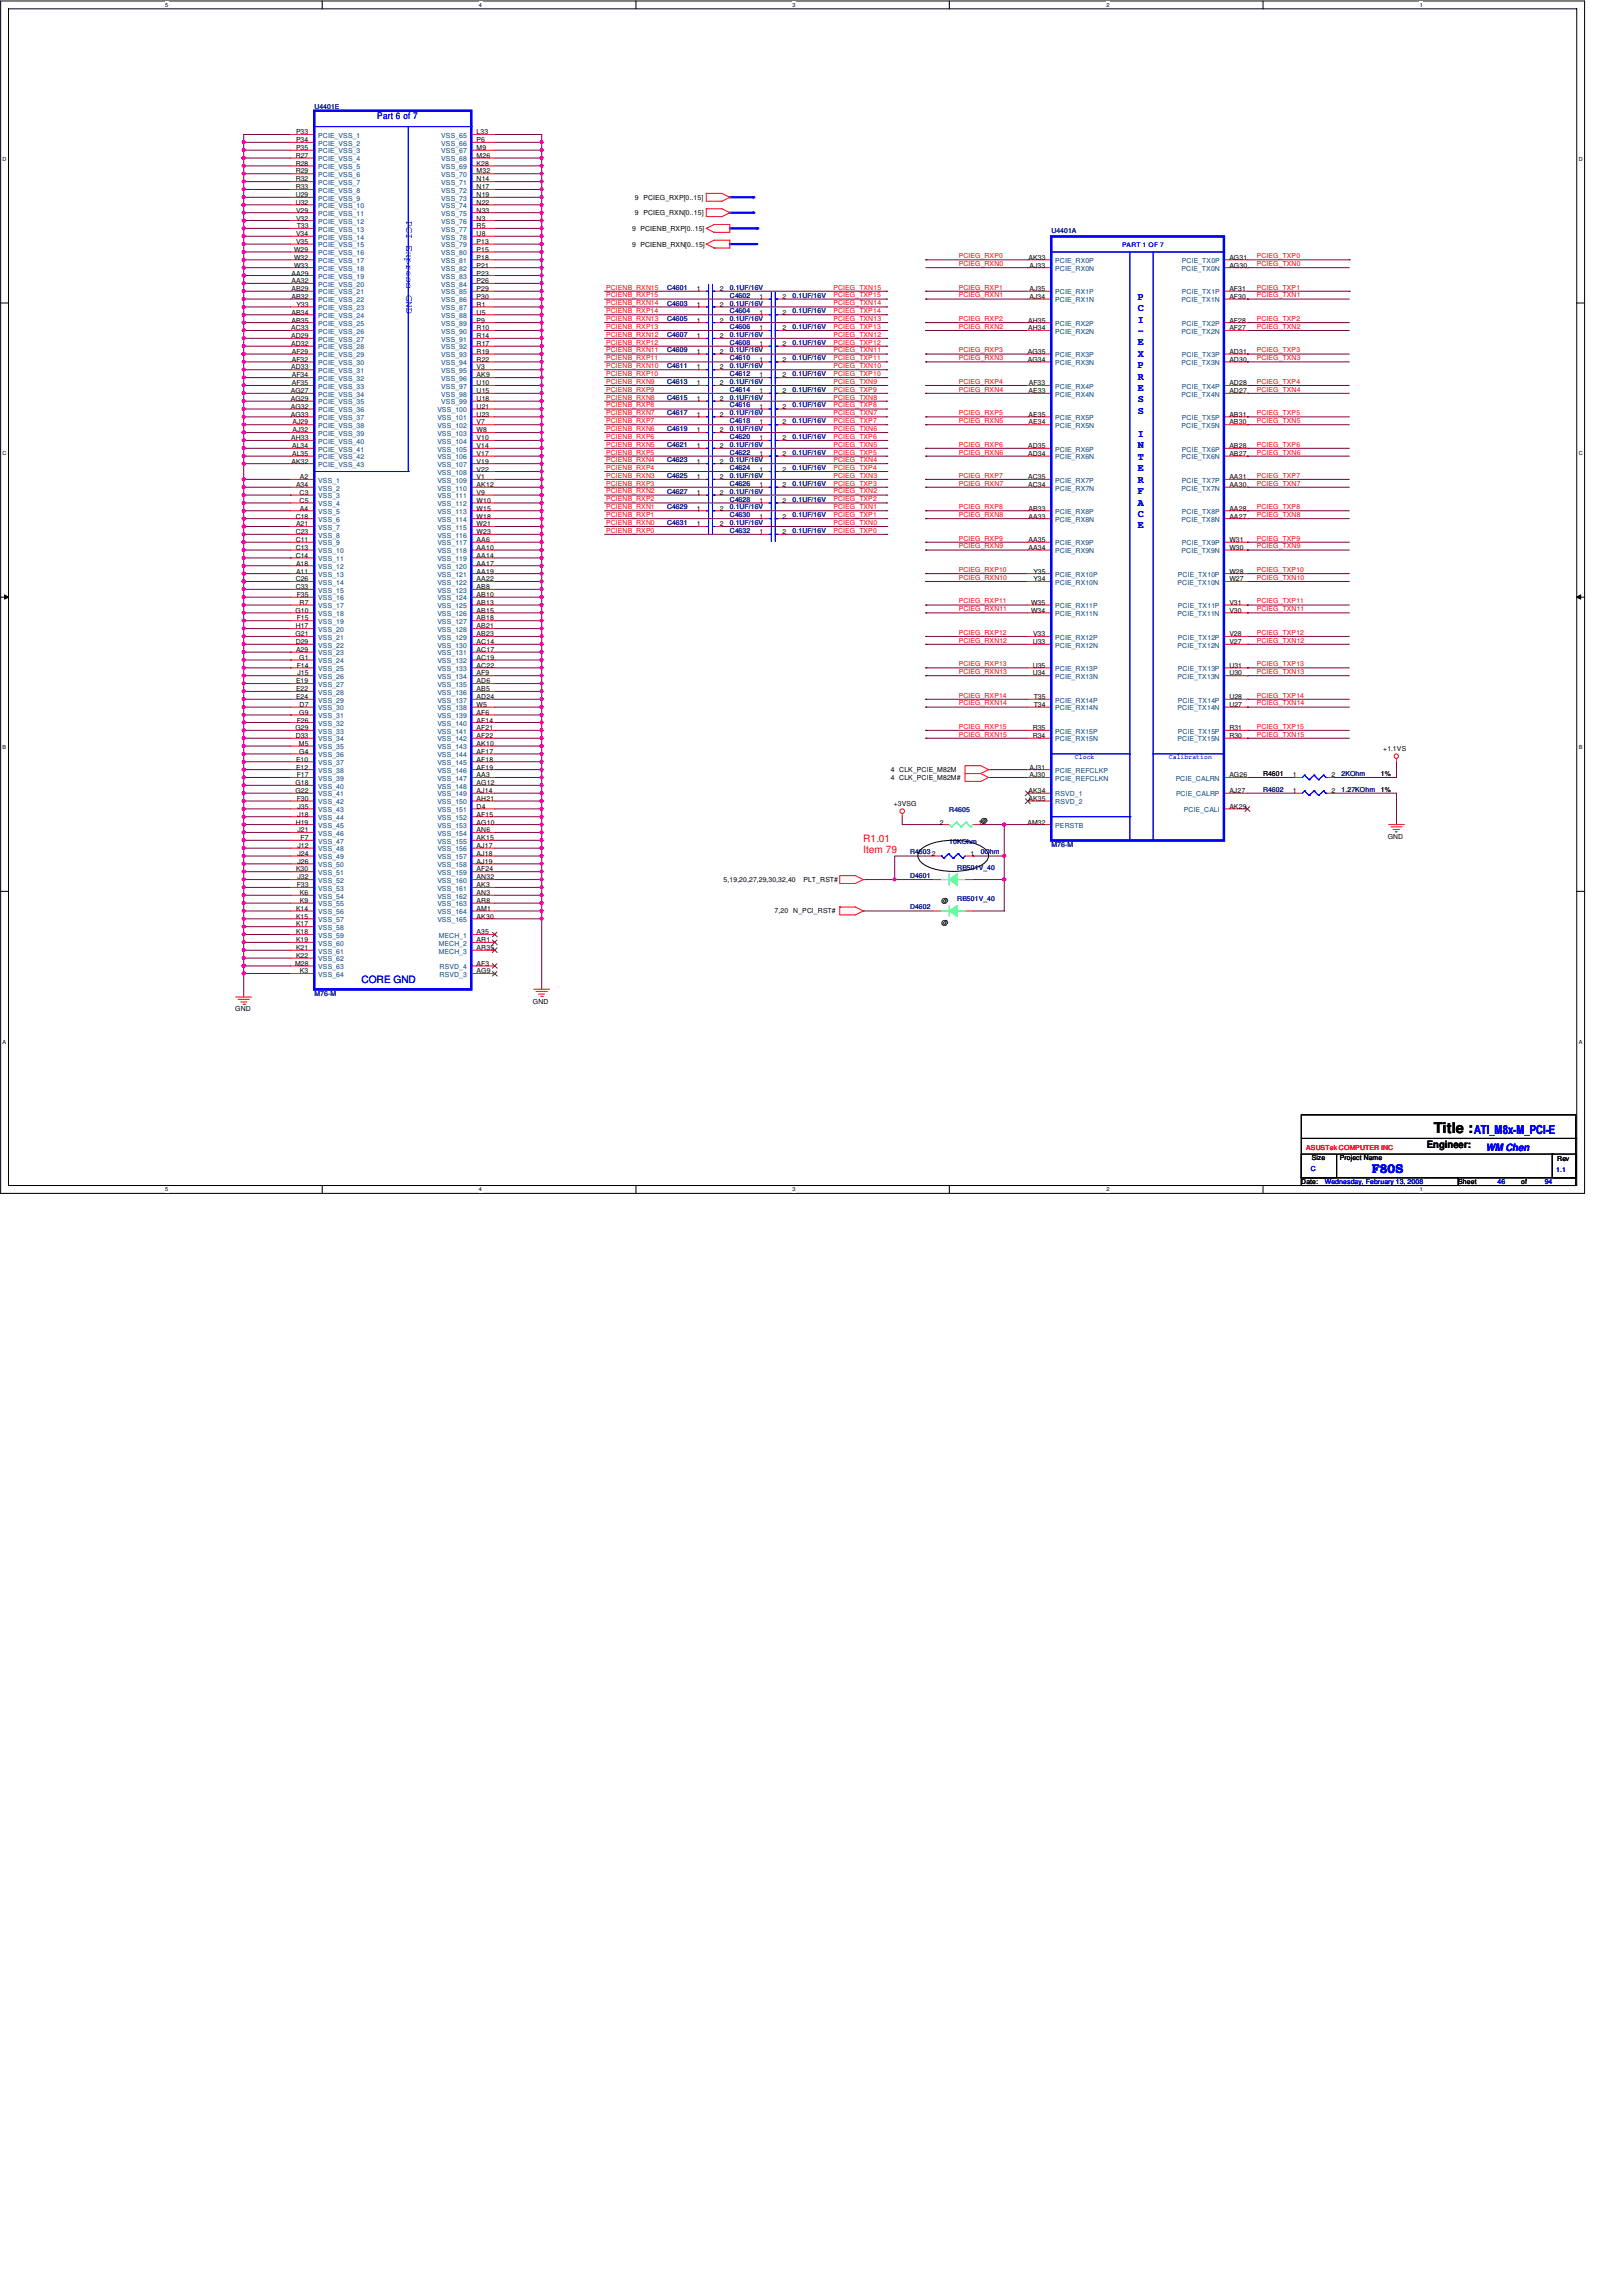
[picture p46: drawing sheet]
<svg xmlns="http://www.w3.org/2000/svg" width="210mm" height="297mm" viewBox="0 0 210 297" stroke-linecap="round" stroke-linejoin="round" font-family="sans-serif">
<defs><g id="words">
<text font-size="1.9" x="185.5" y="146.5">Title :</text>
<g font-size="1.6" fill="#00f">
<text x="190.8" y="146.8">ATI_M8x-M_PCI-E</text>
<text x="177.5" y="151.8">F80S</text>
</g>
<g font-size="1.3" fill="#00f">
<text x="147.2" y="38.8">P</text>
<text x="147.2" y="40.3">C</text>
<text x="147.2" y="41.7">I</text>
<text x="147.2" y="43.2">-</text>
<text x="147.2" y="44.7">E</text>
<text x="147.2" y="46.1">X</text>
<text x="147.2" y="47.6">P</text>
<text x="147.2" y="49.1">R</text>
<text x="147.2" y="50.6">E</text>
<text x="147.2" y="52.1">S</text>
<text x="147.2" y="53.6">S</text>
<text x="147.2" y="56.5">I</text>
<text x="147.2" y="58">N</text>
<text x="147.2" y="59.5">T</text>
<text x="147.2" y="61">E</text>
<text x="147.2" y="62.4">R</text>
<text x="147.2" y="63.9">F</text>
<text x="147.2" y="65.4">A</text>
<text x="147.2" y="66.9">C</text>
<text x="147.2" y="68.4">E</text>
<text x="46.8" y="127.1">CORE GND</text>
<text x="192.3" y="148.9">WM Chen</text>
</g>
<g font-size="1.3" fill="#f00">
<text x="111.7" y="108.9">R1.01</text>
<text x="111.7" y="110.4">Item 79</text>
</g>
<text font-size="1.3" x="184.7" y="148.5">Engineer:</text>
<text font-size="1.2" fill="#00f" x="48.8" y="15.5">Part 6 of 7</text>
<g font-size=".9">
<text x="38.3" y="17.4">P33</text>
<text x="61.7" y="17.4">L33</text>
<text x="38.3" y="20.4">R27</text>
<text x="38.3" y="21.4">R28</text>
<text x="38.3" y="22.4">R29</text>
<text x="38.3" y="23.5">R32</text>
<text x="38.3" y="18.4">P34</text>
<text x="38.3" y="19.4">P35</text>
<text x="61.7" y="18.4">P6</text>
<text x="61.7" y="19.4">M9</text>
<text x="61.7" y="20.4">M26</text>
<text x="61.7" y="21.4">K28</text>
<text x="61.7" y="22.4">M32</text>
<text x="61.7" y="23.5">N14</text>
<text x="38.3" y="24.5">R33</text>
<text x="38.3" y="25.5">U29</text>
<text x="38.3" y="26.5">U32</text>
<text x="38.3" y="27.5">V29</text>
<text x="38.3" y="28.5">V32</text>
<text x="38.4" y="29.5">T33</text>
<text x="61.7" y="24.5">N17</text>
<text x="61.7" y="25.5">N19</text>
<text x="61.7" y="26.5">N22</text>
<text x="61.7" y="27.5">N33</text>
<text x="61.7" y="28.5">N3</text>
<text x="61.7" y="29.5">R5</text>
<text x="81.8" y="29.9">9 PCIENB_RXP[0..15]</text>
<text x="82.2" y="27.9">9 PCIEG_RXN[0..15]</text>
<text x="82.2" y="25.8">9 PCIEG_RXP[0..15]</text>
<text x="37.7" y="35.6">AA29</text>
<text x="38.1" y="34.6">W33</text>
<text x="38.1" y="33.6">W32</text>
<text x="38.1" y="32.6">W29</text>
<text x="38.3" y="30.6">V34</text>
<text x="38.3" y="31.6">V35</text>
<text x="61.7" y="30.6">U8</text>
<text x="61.7" y="31.6">P13</text>
<text x="61.7" y="32.6">P15</text>
<text x="61.7" y="33.6">P18</text>
<text x="61.7" y="34.6">P21</text>
<text x="61.7" y="35.6">P23</text>
<text x="81.8" y="31.9">9 PCIENB_RXN[0..15]</text>
<text x="133.1" y="33.6">AK33</text>
<text x="133.2" y="34.6">AJ33</text>
<text x="159.1" y="33.6">AG31</text>
<text x="159.1" y="34.6">AG30</text>
<text x="37.7" y="38.7">AB32</text>
<text x="37.7" y="37.7">AB29</text>
<text x="37.7" y="36.7">AA32</text>
<text x="37.7" y="40.7">AB34</text>
<text x="37.7" y="41.7">AB35</text>
<text x="38.4" y="39.7">Y33</text>
<text x="61.7" y="36.7">P26</text>
<text x="61.7" y="37.7">P29</text>
<text x="61.7" y="38.7">P30</text>
<text x="61.7" y="39.7">R1</text>
<text x="61.7" y="40.7">U5</text>
<text x="61.7" y="41.7">P9</text>
<text x="90.2" y="39.7">1</text>
<text x="90.2" y="41.7">1</text>
<text x="90.2" y="37.7">1</text>
<text x="93.1" y="39.7">2</text>
<text x="93.1" y="41.7">2</text>
<text x="93.1" y="37.7">2</text>
<text x="98.3" y="40.7">1</text>
<text x="98.3" y="38.7">1</text>
<text x="101.3" y="40.7">2</text>
<text x="101.3" y="38.7">2</text>
<text x="133.1" y="41.7">AH35</text>
<text x="133.2" y="37.7">AJ35</text>
<text x="133.2" y="38.7">AJ34</text>
<text x="159.1" y="37.7">AF31</text>
<text x="159.1" y="41.7">AF28</text>
<text x="159.1" y="38.7">AF30</text>
<text x="37.7" y="47.8">AD33</text>
<text x="37.7" y="44.7">AD32</text>
<text x="37.7" y="43.7">AD29</text>
<text x="37.7" y="42.8">AC33</text>
<text x="37.8" y="46.8">AF32</text>
<text x="37.8" y="45.8">AF29</text>
<text x="61.7" y="42.8">R10</text>
<text x="61.7" y="43.7">R14</text>
<text x="61.7" y="44.7">R17</text>
<text x="61.7" y="45.8">R19</text>
<text x="61.7" y="46.8">R22</text>
<text x="61.7" y="47.8">V3</text>
<text x="90.2" y="47.8">1</text>
<text x="90.2" y="45.8">1</text>
<text x="90.2" y="43.7">1</text>
<text x="93.1" y="47.8">2</text>
<text x="93.1" y="45.8">2</text>
<text x="93.1" y="43.7">2</text>
<text x="98.3" y="46.8">1</text>
<text x="98.3" y="44.7">1</text>
<text x="98.3" y="42.8">1</text>
<text x="101.3" y="46.8">2</text>
<text x="101.3" y="44.7">2</text>
<text x="101.3" y="42.8">2</text>
<text x="133" y="45.8">AG35</text>
<text x="133" y="46.8">AG34</text>
<text x="133.1" y="42.8">AH34</text>
<text x="159.1" y="45.8">AD31</text>
<text x="159.1" y="42.8">AF27</text>
<text x="159.1" y="46.8">AD30</text>
<text x="37.6" y="50.8">AG27</text>
<text x="37.6" y="51.9">AG29</text>
<text x="37.6" y="52.9">AG32</text>
<text x="37.6" y="53.9">AG33</text>
<text x="37.8" y="48.8">AF34</text>
<text x="37.8" y="49.8">AF35</text>
<text x="61.7" y="49.8">U10</text>
<text x="61.7" y="50.8">U15</text>
<text x="61.7" y="51.9">U18</text>
<text x="61.7" y="48.8">AK9</text>
<text x="61.7" y="53.9">U23</text>
<text x="61.7" y="52.9">U21</text>
<text x="90.2" y="53.9">1</text>
<text x="90.2" y="51.9">1</text>
<text x="90.2" y="49.8">1</text>
<text x="93.1" y="53.9">2</text>
<text x="93.1" y="51.9">2</text>
<text x="93.1" y="49.8">2</text>
<text x="98.3" y="48.8">1</text>
<text x="98.3" y="50.8">1</text>
<text x="98.3" y="52.9">1</text>
<text x="101.3" y="48.8">2</text>
<text x="101.3" y="50.8">2</text>
<text x="101.3" y="52.9">2</text>
<text x="133.1" y="50.8">AE33</text>
<text x="133.1" y="53.9">AE35</text>
<text x="133.1" y="49.8">AF33</text>
<text x="159.1" y="49.8">AD28</text>
<text x="159.1" y="53.9">AB31</text>
<text x="159.1" y="50.8">AD27</text>
<text x="37.7" y="56.9">AH33</text>
<text x="37.7" y="60">AK32</text>
<text x="37.8" y="58">AL34</text>
<text x="37.8" y="59">AL35</text>
<text x="37.8" y="54.9">AJ29</text>
<text x="37.8" y="55.9">AJ32</text>
<text x="61.7" y="54.9">V7</text>
<text x="61.7" y="55.9">W8</text>
<text x="61.7" y="56.9">V10</text>
<text x="61.7" y="58">V14</text>
<text x="61.7" y="59">V17</text>
<text x="61.7" y="60">V19</text>
<text x="90.2" y="55.9">1</text>
<text x="90.2" y="60">1</text>
<text x="90.2" y="58">1</text>
<text x="93.1" y="55.9">2</text>
<text x="93.1" y="60">2</text>
<text x="93.1" y="58">2</text>
<text x="98.3" y="56.9">1</text>
<text x="98.3" y="54.9">1</text>
<text x="98.3" y="59">1</text>
<text x="101.3" y="56.9">2</text>
<text x="101.3" y="54.9">2</text>
<text x="101.3" y="59">2</text>
<text x="133.1" y="58">AD35</text>
<text x="133.1" y="59">AD34</text>
<text x="133.1" y="54.9">AE34</text>
<text x="159.1" y="58">AB28</text>
<text x="159.1" y="54.9">AB30</text>
<text x="159.1" y="59">AB27</text>
<text x="38.3" y="63">A34</text>
<text x="38.8" y="65.1">C5</text>
<text x="38.8" y="64">C3</text>
<text x="38.8" y="62">A2</text>
<text x="61.7" y="61">V22</text>
<text x="61.7" y="62">V1</text>
<text x="61.7" y="63">AK12</text>
<text x="61.7" y="64">V9</text>
<text x="61.7" y="65.1">W10</text>
<text x="90.2" y="64">1</text>
<text x="90.2" y="62">1</text>
<text x="93.1" y="64">2</text>
<text x="93.1" y="62">2</text>
<text x="98.3" y="65.1">1</text>
<text x="98.3" y="63">1</text>
<text x="98.3" y="61">1</text>
<text x="101.3" y="65.1">2</text>
<text x="101.3" y="63">2</text>
<text x="101.3" y="61">2</text>
<text x="133.1" y="62">AC35</text>
<text x="133.1" y="63">AC34</text>
<text x="159.1" y="62">AA31</text>
<text x="159.1" y="63">AA30</text>
<text x="38.3" y="67.1">C18</text>
<text x="38.3" y="69.1">C23</text>
<text x="38.3" y="70.1">C11</text>
<text x="38.3" y="71.2">C13</text>
<text x="38.3" y="68.1">A21</text>
<text x="38.8" y="66.1">A4</text>
<text x="61.7" y="66.1">W15</text>
<text x="61.7" y="67.1">W18</text>
<text x="61.7" y="68.1">W21</text>
<text x="61.7" y="69.1">W23</text>
<text x="61.7" y="70.1">AA6</text>
<text x="61.7" y="71.2">AA10</text>
<text x="90.2" y="66.1">1</text>
<text x="90.2" y="68.1">1</text>
<text x="93.1" y="66.1">2</text>
<text x="93.1" y="68.1">2</text>
<text x="98.3" y="69.1">1</text>
<text x="98.3" y="67.1">1</text>
<text x="101.3" y="69.1">2</text>
<text x="101.3" y="67.1">2</text>
<text x="133.1" y="66.1">AB33</text>
<text x="133.1" y="67.1">AA33</text>
<text x="133.1" y="70.1">AA35</text>
<text x="133.1" y="71.2">AA34</text>
<text x="159.1" y="66.1">AA28</text>
<text x="159.1" y="70.1">W31</text>
<text x="159.1" y="67.1">AA27</text>
<text x="159.1" y="71.2">W30</text>
<text x="38.3" y="76.2">C33</text>
<text x="38.3" y="72.2">C14</text>
<text x="38.3" y="75.2">C26</text>
<text x="38.3" y="74.2">A11</text>
<text x="38.3" y="73.2">A18</text>
<text x="38.4" y="77.2">F35</text>
<text x="61.7" y="72.2">AA14</text>
<text x="61.7" y="73.2">AA17</text>
<text x="61.7" y="74.2">AA19</text>
<text x="61.7" y="75.2">AA22</text>
<text x="61.7" y="76.2">AB8</text>
<text x="61.7" y="77.2">AB10</text>
<text x="133.7" y="74.2">Y35</text>
<text x="133.7" y="75.2">Y34</text>
<text x="159.1" y="75.2">W27</text>
<text x="159.1" y="74.2">W28</text>
<text x="38.2" y="79.2">G10</text>
<text x="38.2" y="82.3">G21</text>
<text x="38.3" y="81.3">H17</text>
<text x="38.3" y="83.3">D29</text>
<text x="38.4" y="80.3">F15</text>
<text x="38.8" y="78.2">R7</text>
<text x="61.7" y="78.2">AB13</text>
<text x="61.7" y="79.2">AB15</text>
<text x="61.7" y="80.3">AB18</text>
<text x="61.7" y="81.3">AB21</text>
<text x="61.7" y="82.3">AB23</text>
<text x="61.7" y="83.3">AC14</text>
<text x="133.4" y="78.2">W35</text>
<text x="133.4" y="79.2">W34</text>
<text x="133.6" y="83.3">U33</text>
<text x="133.7" y="82.3">V33</text>
<text x="159.1" y="79.2">V30</text>
<text x="159.1" y="83.3">V27</text>
<text x="159.1" y="78.2">V31</text>
<text x="159.1" y="82.3">V28</text>
<text x="38.3" y="88.4">E19</text>
<text x="38.3" y="89.4">E22</text>
<text x="38.3" y="84.3">A29</text>
<text x="38.4" y="86.4">F14</text>
<text x="38.5" y="87.4">J15</text>
<text x="38.7" y="85.3">G1</text>
<text x="61.7" y="84.3">AC17</text>
<text x="61.7" y="85.3">AC19</text>
<text x="61.7" y="86.4">AC22</text>
<text x="61.7" y="87.4">AF9</text>
<text x="61.7" y="88.4">AD6</text>
<text x="61.7" y="89.4">AB5</text>
<text x="133.6" y="86.4">U35</text>
<text x="133.6" y="87.4">U34</text>
<text x="159.1" y="87.4">U30</text>
<text x="159.1" y="86.4">U31</text>
<text x="38.2" y="94.5">G29</text>
<text x="38.3" y="95.5">D33</text>
<text x="38.3" y="90.4">E24</text>
<text x="38.4" y="93.5">F26</text>
<text x="38.7" y="92.5">G9</text>
<text x="38.8" y="91.4">D7</text>
<text x="61.7" y="90.4">AD24</text>
<text x="61.7" y="91.4">W5</text>
<text x="61.7" y="92.5">AF6</text>
<text x="61.7" y="93.5">AF14</text>
<text x="61.7" y="94.5">AF21</text>
<text x="61.7" y="95.5">AF22</text>
<text x="133.6" y="94.5">R35</text>
<text x="133.6" y="95.5">R34</text>
<text x="133.8" y="90.4">T35</text>
<text x="133.8" y="91.4">T34</text>
<text x="159.1" y="91.4">U27</text>
<text x="159.1" y="95.5">R30</text>
<text x="159.1" y="90.4">U28</text>
<text x="159.1" y="94.5">R31</text>
<text x="38.2" y="101.6">G18</text>
<text x="38.3" y="98.6">E10</text>
<text x="38.3" y="99.6">E12</text>
<text x="38.4" y="100.6">F17</text>
<text x="38.7" y="96.5">M5</text>
<text x="38.7" y="97.5">G4</text>
<text x="61.7" y="96.5">AK10</text>
<text x="61.7" y="97.5">AF17</text>
<text x="61.7" y="98.6">AF18</text>
<text x="61.7" y="99.6">AF19</text>
<text x="61.7" y="100.6">AA3</text>
<text x="61.7" y="101.6">AG12</text>
<text x="115.3" y="100.9">4 CLK_PCIE_M82M#</text>
<text x="115.3" y="99.9">4 CLK_PCIE_M82M</text>
<text x="133.2" y="99.6">AJ31</text>
<text x="133.2" y="100.6">AJ30</text>
<text x="159.1" y="100.6">AG26</text>
<text x="163.4" y="100.4">R4601</text>
<text x="167.3" y="100.6">1</text>
<text x="172.3" y="100.6">2</text>
<text x="178.7" y="100.4">1%</text>
<text x="179" y="97.2">+1.1VS</text>
<text x="38.2" y="102.6">G22</text>
<text x="38.3" y="106.7">H19</text>
<text x="38.4" y="103.6">F30</text>
<text x="38.5" y="107.7">J21</text>
<text x="38.5" y="104.6">J35</text>
<text x="38.5" y="105.7">J18</text>
<text x="61.7" y="102.6">AJ14</text>
<text x="61.7" y="103.6">AH21</text>
<text x="61.7" y="104.6">D4</text>
<text x="61.7" y="105.7">AF15</text>
<text x="61.7" y="106.7">AG10</text>
<text x="61.7" y="107.7">AN6</text>
<text x="115.7" y="104.3">+3VSG</text>
<text x="121.6" y="106.7">2</text>
<text x="126.6" y="106.7">1@</text>
<text x="133" y="106.7">AM32</text>
<text x="133.1" y="102.6">AK34</text>
<text x="133.1" y="103.6">AK35</text>
<text x="159.1" y="104.6">AK29</text>
<text x="159.1" y="102.6">AJ27</text>
<text x="167.3" y="102.6">1</text>
<text x="172.3" y="102.6">2</text>
<text x="178.7" y="102.4">1%</text>
<text x="38.3" y="112.7">K30</text>
<text x="38.5" y="109.7">J12</text>
<text x="38.5" y="110.7">J24</text>
<text x="38.5" y="111.7">J26</text>
<text x="38.5" y="113.7">J32</text>
<text x="38.9" y="108.7">F7</text>
<text x="61.7" y="108.7">AK15</text>
<text x="61.7" y="109.7">AJ17</text>
<text x="61.7" y="110.7">AJ18</text>
<text x="61.7" y="111.7">AJ19</text>
<text x="61.7" y="112.7">AF24</text>
<text x="61.7" y="113.7">AN32</text>
<text x="120.6" y="110.7">2</text>
<text x="125.6" y="110.7">1</text>
<text x="179.6" y="108.5">GND</text>
<text x="38.3" y="117.8">K14</text>
<text x="38.3" y="119.8">K17</text>
<text x="38.3" y="118.8">K15</text>
<text x="38.4" y="114.8">F33</text>
<text x="38.8" y="116.8">K9</text>
<text x="38.8" y="115.8">K6</text>
<text x="61.7" y="114.8">AK3</text>
<text x="61.7" y="115.8">AN3</text>
<text x="61.7" y="116.8">AR8</text>
<text x="61.7" y="117.8">AM1</text>
<text x="61.7" y="118.8">AK30</text>
<text x="93.6" y="114.1">5,19,20,27,29,30,32,40</text>
<text x="100.2" y="118.2">7,20</text>
<text x="102.7" y="118.2">N_PCI_RST#</text>
<text x="104" y="114.1">PLT_RST#</text>
<text x="121.8" y="116.8">@</text>
<text x="121.8" y="119.7">@</text>
<text x="38.2" y="124.9">M28</text>
<text x="38.3" y="120.9">K18</text>
<text x="38.3" y="121.9">K19</text>
<text x="38.3" y="122.9">K21</text>
<text x="38.3" y="123.9">K22</text>
<text x="38.8" y="125.9">K3</text>
<text x="61.7" y="125.9">AG9</text>
<text x="61.7" y="124.9">AF3</text>
<text x="61.7" y="120.9">A35</text>
<text x="61.7" y="121.9">AR1</text>
<text x="61.7" y="122.9">AR35</text>
<text x="30.4" y="130.9">GND</text>
<text x="69" y="129.8">GND</text>
<text x="168.4" y="153.2">Date:</text>
<text x="169.8" y="150.1">Size</text>
<text x="173.4" y="150.1">Project Name</text>
<text x="188.7" y="153.2">Sheet</text>
<text x="196.9" y="153.2">of</text>
<text x="201.5" y="150.2">Rev</text>
</g>
<g font-size=".9" fill="#000080">
<text x="40.7" y="14.1">U4401E</text>
<text x="136.1" y="30.2">U4401A</text>
<text x="86.3" y="39.5">C4603</text>
<text x="86.3" y="41.6">C4605</text>
<text x="86.3" y="37.5">C4601</text>
<text x="94.4" y="40.6">C4604</text>
<text x="94.4" y="38.5">C4602</text>
<text x="94.4" y="39.5">0.1UF/16V</text>
<text x="94.4" y="41.6">0.1UF/16V</text>
<text x="94.4" y="37.5">0.1UF/16V</text>
<text x="102.6" y="40.6">0.1UF/16V</text>
<text x="102.6" y="38.5">0.1UF/16V</text>
<text x="86.3" y="47.6">C4611</text>
<text x="86.3" y="45.6">C4609</text>
<text x="86.3" y="43.6">C4607</text>
<text x="94.4" y="46.6">C4610</text>
<text x="94.4" y="44.6">C4608</text>
<text x="94.4" y="42.6">C4606</text>
<text x="94.4" y="47.6">0.1UF/16V</text>
<text x="94.4" y="45.6">0.1UF/16V</text>
<text x="94.4" y="43.6">0.1UF/16V</text>
<text x="102.6" y="46.6">0.1UF/16V</text>
<text x="102.6" y="44.6">0.1UF/16V</text>
<text x="102.6" y="42.6">0.1UF/16V</text>
<text x="86.3" y="53.7">C4617</text>
<text x="86.3" y="51.7">C4615</text>
<text x="86.3" y="49.7">C4613</text>
<text x="94.4" y="48.6">C4612</text>
<text x="94.4" y="50.7">C4614</text>
<text x="94.4" y="52.7">C4616</text>
<text x="94.4" y="53.7">0.1UF/16V</text>
<text x="94.4" y="51.7">0.1UF/16V</text>
<text x="94.4" y="49.7">0.1UF/16V</text>
<text x="102.6" y="48.6">0.1UF/16V</text>
<text x="102.6" y="50.7">0.1UF/16V</text>
<text x="102.6" y="52.7">0.1UF/16V</text>
<text x="86.3" y="55.8">C4619</text>
<text x="86.3" y="59.8">C4623</text>
<text x="86.3" y="57.8">C4621</text>
<text x="94.4" y="56.8">C4620</text>
<text x="94.4" y="54.7">C4618</text>
<text x="94.4" y="58.8">C4622</text>
<text x="94.4" y="55.8">0.1UF/16V</text>
<text x="94.4" y="59.8">0.1UF/16V</text>
<text x="94.4" y="57.8">0.1UF/16V</text>
<text x="102.6" y="56.8">0.1UF/16V</text>
<text x="102.6" y="54.7">0.1UF/16V</text>
<text x="102.6" y="58.8">0.1UF/16V</text>
<text x="86.3" y="63.9">C4627</text>
<text x="86.3" y="61.8">C4625</text>
<text x="86.3" y="65.9">C4629</text>
<text x="94.4" y="64.9">C4628</text>
<text x="94.4" y="62.9">C4626</text>
<text x="94.4" y="60.8">C4624</text>
<text x="94.4" y="63.9">0.1UF/16V</text>
<text x="94.4" y="61.8">0.1UF/16V</text>
<text x="94.4" y="65.9">0.1UF/16V</text>
<text x="102.6" y="64.9">0.1UF/16V</text>
<text x="102.6" y="62.9">0.1UF/16V</text>
<text x="102.6" y="60.8">0.1UF/16V</text>
<text x="86.3" y="67.9">C4631</text>
<text x="94.4" y="69">C4632</text>
<text x="94.4" y="66.9">C4630</text>
<text x="94.4" y="67.9">0.1UF/16V</text>
<text x="102.6" y="69">0.1UF/16V</text>
<text x="102.6" y="66.9">0.1UF/16V</text>
<text x="173.6" y="100.4">2KOhm</text>
<text x="122.9" y="105">R4605</text>
<text x="163.4" y="102.4">R4602</text>
<text x="173.6" y="102.4">1.27KOhm</text>
<text x="117.8" y="113.6">D4601</text>
<text x="117.8" y="110.5">R4603</text>
<text x="122.9" y="109.1">10KOhm</text>
<text x="123.9" y="112.6">RB501V_40</text>
<text x="126.9" y="110.5">0Ohm</text>
<text x="136.1" y="109.5">M76-M</text>
<text x="117.8" y="117.6">D4602</text>
<text x="123.9" y="116.6">RB501V_40</text>
<text x="40.7" y="128.8">M76-M</text>
</g>
<g font-size=".9" fill="#004080">
<text x="41.2" y="17.8">PCIE_VSS_1</text>
<text x="57.1" y="17.8">VSS_65</text>
<text x="41.2" y="18.8">PCIE_VSS_2</text>
<text x="41.2" y="19.9">PCIE_VSS_3</text>
<text x="41.2" y="20.9">PCIE_VSS_4</text>
<text x="41.2" y="21.9">PCIE_VSS_5</text>
<text x="41.2" y="22.9">PCIE_VSS_6</text>
<text x="41.2" y="23.9">PCIE_VSS_7</text>
<text x="57.1" y="18.8">VSS_66</text>
<text x="57.1" y="19.9">VSS_67</text>
<text x="57.1" y="20.9">VSS_68</text>
<text x="57.1" y="21.9">VSS_69</text>
<text x="57.1" y="22.9">VSS_70</text>
<text x="57.1" y="23.9">VSS_71</text>
<text x="41.2" y="24.9">PCIE_VSS_8</text>
<text x="41.2" y="25.9">PCIE_VSS_9</text>
<text x="41.2" y="26.9">PCIE_VSS_10</text>
<text x="41.2" y="27.9">PCIE_VSS_11</text>
<text x="41.2" y="29">PCIE_VSS_12</text>
<text x="41.2" y="30">PCIE_VSS_13</text>
<text x="57.1" y="24.9">VSS_72</text>
<text x="57.1" y="25.9">VSS_73</text>
<text x="57.1" y="26.9">VSS_74</text>
<text x="57.1" y="27.9">VSS_75</text>
<text x="57.1" y="29">VSS_76</text>
<text x="57.1" y="30">VSS_77</text>
<text x="41.2" y="31">PCIE_VSS_14</text>
<text x="41.2" y="32">PCIE_VSS_15</text>
<text x="41.2" y="35.1">PCIE_VSS_18</text>
<text x="41.2" y="34">PCIE_VSS_17</text>
<text x="41.2" y="33">PCIE_VSS_16</text>
<text x="57.1" y="31">VSS_78</text>
<text x="57.1" y="32">VSS_79</text>
<text x="57.1" y="33">VSS_80</text>
<text x="57.1" y="34">VSS_81</text>
<text x="57.1" y="35.1">VSS_82</text>
<text x="136.6" y="34">PCIE_RX0P</text>
<text x="136.6" y="35.1">PCIE_RX0N</text>
<text x="152.9" y="35.1">PCIE_TX0N</text>
<text x="153" y="34">PCIE_TX0P</text>
<text x="41.2" y="39.1">PCIE_VSS_22</text>
<text x="41.2" y="38.1">PCIE_VSS_21</text>
<text x="41.2" y="37.1">PCIE_VSS_20</text>
<text x="41.2" y="36.1">PCIE_VSS_19</text>
<text x="41.2" y="41.1">PCIE_VSS_24</text>
<text x="41.2" y="40.1">PCIE_VSS_23</text>
<text x="57.1" y="36.1">VSS_83</text>
<text x="57.1" y="37.1">VSS_84</text>
<text x="57.1" y="38.1">VSS_85</text>
<text x="57.1" y="39.1">VSS_86</text>
<text x="57.1" y="40.1">VSS_87</text>
<text x="57.1" y="41.1">VSS_88</text>
<text x="136.6" y="38.1">PCIE_RX1P</text>
<text x="136.6" y="39.1">PCIE_RX1N</text>
<text x="152.9" y="39.1">PCIE_TX1N</text>
<text x="153" y="38.1">PCIE_TX1P</text>
<text x="41.2" y="42.2">PCIE_VSS_25</text>
<text x="41.2" y="47.2">PCIE_VSS_30</text>
<text x="41.2" y="46.2">PCIE_VSS_29</text>
<text x="41.2" y="45.2">PCIE_VSS_28</text>
<text x="41.2" y="44.2">PCIE_VSS_27</text>
<text x="41.2" y="43.2">PCIE_VSS_26</text>
<text x="57.1" y="42.2">VSS_89</text>
<text x="57.1" y="43.2">VSS_90</text>
<text x="57.1" y="44.2">VSS_91</text>
<text x="57.1" y="45.2">VSS_92</text>
<text x="57.1" y="46.2">VSS_93</text>
<text x="57.1" y="47.2">VSS_94</text>
<text x="136.6" y="42.2">PCIE_RX2P</text>
<text x="136.6" y="43.2">PCIE_RX2N</text>
<text x="136.6" y="46.2">PCIE_RX3P</text>
<text x="136.6" y="47.2">PCIE_RX3N</text>
<text x="152.9" y="43.2">PCIE_TX2N</text>
<text x="152.9" y="47.2">PCIE_TX3N</text>
<text x="153" y="42.2">PCIE_TX2P</text>
<text x="153" y="46.2">PCIE_TX3P</text>
<text x="41.2" y="48.3">PCIE_VSS_31</text>
<text x="41.2" y="49.3">PCIE_VSS_32</text>
<text x="41.2" y="50.3">PCIE_VSS_33</text>
<text x="41.2" y="51.3">PCIE_VSS_34</text>
<text x="41.2" y="52.3">PCIE_VSS_35</text>
<text x="41.2" y="53.3">PCIE_VSS_36</text>
<text x="56.6" y="53.3">VSS_100</text>
<text x="57.1" y="50.3">VSS_97</text>
<text x="57.1" y="51.3">VSS_98</text>
<text x="57.1" y="52.3">VSS_99</text>
<text x="57.1" y="48.3">VSS_95</text>
<text x="57.1" y="49.3">VSS_96</text>
<text x="136.6" y="50.3">PCIE_RX4P</text>
<text x="136.6" y="51.3">PCIE_RX4N</text>
<text x="152.9" y="51.3">PCIE_TX4N</text>
<text x="153" y="50.3">PCIE_TX4P</text>
<text x="41.2" y="54.4">PCIE_VSS_37</text>
<text x="41.2" y="55.4">PCIE_VSS_38</text>
<text x="41.2" y="56.4">PCIE_VSS_39</text>
<text x="41.2" y="57.4">PCIE_VSS_40</text>
<text x="41.2" y="58.4">PCIE_VSS_41</text>
<text x="41.2" y="59.4">PCIE_VSS_42</text>
<text x="56.6" y="54.4">VSS_101</text>
<text x="56.6" y="55.4">VSS_102</text>
<text x="56.6" y="56.4">VSS_103</text>
<text x="56.6" y="57.4">VSS_104</text>
<text x="56.6" y="58.4">VSS_105</text>
<text x="56.6" y="59.4">VSS_106</text>
<text x="136.6" y="54.4">PCIE_RX5P</text>
<text x="136.6" y="55.4">PCIE_RX5N</text>
<text x="136.6" y="58.4">PCIE_RX6P</text>
<text x="136.6" y="59.4">PCIE_RX6N</text>
<text x="152.9" y="55.4">PCIE_TX5N</text>
<text x="152.9" y="59.4">PCIE_TX6N</text>
<text x="153" y="54.4">PCIE_TX5P</text>
<text x="153" y="58.4">PCIE_TX6P</text>
<text x="41.2" y="62.4">VSS_1</text>
<text x="41.2" y="63.5">VSS_2</text>
<text x="41.2" y="65.5">VSS_4</text>
<text x="41.2" y="64.5">VSS_3</text>
<text x="41.2" y="60.4">PCIE_VSS_43</text>
<text x="56.6" y="60.4">VSS_107</text>
<text x="56.6" y="61.4">VSS_108</text>
<text x="56.6" y="62.4">VSS_109</text>
<text x="56.6" y="63.5">VSS_110</text>
<text x="56.6" y="64.5">VSS_111</text>
<text x="56.6" y="65.5">VSS_112</text>
<text x="136.6" y="62.4">PCIE_RX7P</text>
<text x="136.6" y="63.5">PCIE_RX7N</text>
<text x="152.9" y="63.5">PCIE_TX7N</text>
<text x="153" y="62.4">PCIE_TX7P</text>
<text x="41.2" y="66.5">VSS_5</text>
<text x="41.2" y="67.5">VSS_6</text>
<text x="41.2" y="68.5">VSS_7</text>
<text x="41.2" y="69.6">VSS_8</text>
<text x="41.2" y="70.6">VSS_9</text>
<text x="41.2" y="71.6">VSS_10</text>
<text x="56.6" y="66.5">VSS_113</text>
<text x="56.6" y="67.5">VSS_114</text>
<text x="56.6" y="68.5">VSS_115</text>
<text x="56.6" y="69.6">VSS_116</text>
<text x="56.6" y="70.6">VSS_117</text>
<text x="56.6" y="71.6">VSS_118</text>
<text x="136.6" y="66.5">PCIE_RX8P</text>
<text x="136.6" y="67.5">PCIE_RX8N</text>
<text x="136.6" y="70.6">PCIE_RX9P</text>
<text x="136.6" y="71.6">PCIE_RX9N</text>
<text x="152.9" y="67.5">PCIE_TX8N</text>
<text x="152.9" y="71.6">PCIE_TX9N</text>
<text x="153" y="66.5">PCIE_TX8P</text>
<text x="153" y="70.6">PCIE_TX9P</text>
<text x="41.2" y="76.7">VSS_15</text>
<text x="41.2" y="77.7">VSS_16</text>
<text x="41.2" y="72.6">VSS_11</text>
<text x="41.2" y="74.6">VSS_13</text>
<text x="41.2" y="75.6">VSS_14</text>
<text x="41.2" y="73.6">VSS_12</text>
<text x="56.6" y="72.6">VSS_119</text>
<text x="56.6" y="73.6">VSS_120</text>
<text x="56.6" y="74.6">VSS_121</text>
<text x="56.6" y="75.6">VSS_122</text>
<text x="56.6" y="76.7">VSS_123</text>
<text x="56.6" y="77.7">VSS_124</text>
<text x="136.6" y="74.6">PCIE_RX10P</text>
<text x="136.6" y="75.6">PCIE_RX10N</text>
<text x="152.4" y="75.6">PCIE_TX10N</text>
<text x="152.4" y="74.6">PCIE_TX10P</text>
<text x="41.2" y="78.7">VSS_17</text>
<text x="41.2" y="79.7">VSS_18</text>
<text x="41.2" y="81.7">VSS_20</text>
<text x="41.2" y="82.8">VSS_21</text>
<text x="41.2" y="83.8">VSS_22</text>
<text x="41.2" y="80.7">VSS_19</text>
<text x="56.6" y="78.7">VSS_125</text>
<text x="56.6" y="79.7">VSS_126</text>
<text x="56.6" y="80.7">VSS_127</text>
<text x="56.6" y="81.7">VSS_128</text>
<text x="56.6" y="82.8">VSS_129</text>
<text x="56.6" y="83.8">VSS_130</text>
<text x="136.6" y="78.7">PCIE_RX11P</text>
<text x="136.6" y="79.7">PCIE_RX11N</text>
<text x="136.6" y="82.8">PCIE_RX12P</text>
<text x="136.6" y="83.8">PCIE_RX12N</text>
<text x="152.4" y="79.7">PCIE_TX11N</text>
<text x="152.4" y="83.8">PCIE_TX12N</text>
<text x="152.4" y="78.7">PCIE_TX11P</text>
<text x="152.4" y="82.8">PCIE_TX12P</text>
<text x="41.2" y="86.8">VSS_25</text>
<text x="41.2" y="87.8">VSS_26</text>
<text x="41.2" y="88.9">VSS_27</text>
<text x="41.2" y="85.8">VSS_24</text>
<text x="41.2" y="89.9">VSS_28</text>
<text x="41.2" y="84.8">VSS_23</text>
<text x="56.6" y="84.8">VSS_131</text>
<text x="56.6" y="85.8">VSS_132</text>
<text x="56.6" y="86.8">VSS_133</text>
<text x="56.6" y="87.8">VSS_134</text>
<text x="56.6" y="88.9">VSS_135</text>
<text x="56.6" y="89.9">VSS_136</text>
<text x="136.6" y="86.8">PCIE_RX13P</text>
<text x="136.6" y="87.8">PCIE_RX13N</text>
<text x="152.4" y="87.8">PCIE_TX13N</text>
<text x="152.4" y="86.8">PCIE_TX13P</text>
<text x="41.2" y="92.9">VSS_31</text>
<text x="41.2" y="93.9">VSS_32</text>
<text x="41.2" y="90.9">VSS_29</text>
<text x="41.2" y="94.9">VSS_33</text>
<text x="41.2" y="95.9">VSS_34</text>
<text x="41.2" y="91.9">VSS_30</text>
<text x="56.6" y="90.9">VSS_137</text>
<text x="56.6" y="91.9">VSS_138</text>
<text x="56.6" y="92.9">VSS_139</text>
<text x="56.6" y="93.9">VSS_140</text>
<text x="56.6" y="94.9">VSS_141</text>
<text x="56.6" y="95.9">VSS_142</text>
<text x="136.6" y="90.9">PCIE_RX14P</text>
<text x="136.6" y="91.9">PCIE_RX14N</text>
<text x="136.6" y="94.9">PCIE_RX15P</text>
<text x="136.6" y="95.9">PCIE_RX15N</text>
<text x="152.4" y="91.9">PCIE_TX14N</text>
<text x="152.4" y="95.9">PCIE_TX15N</text>
<text x="152.4" y="90.9">PCIE_TX14P</text>
<text x="152.4" y="94.9">PCIE_TX15P</text>
<text x="41.2" y="96.9">VSS_35</text>
<text x="41.2" y="98">VSS_36</text>
<text x="41.2" y="99">VSS_37</text>
<text x="41.2" y="100">VSS_38</text>
<text x="41.2" y="101">VSS_39</text>
<text x="56.6" y="96.9">VSS_143</text>
<text x="56.6" y="98">VSS_144</text>
<text x="56.6" y="99">VSS_145</text>
<text x="56.6" y="100">VSS_146</text>
<text x="56.6" y="101">VSS_147</text>
<text x="136.6" y="100">PCIE_REFCLKP</text>
<text x="136.6" y="101">PCIE_REFCLKN</text>
<text x="152.1" y="101">PCIE_CALRN</text>
<text x="41.2" y="107.1">VSS_45</text>
<text x="41.2" y="102">VSS_40</text>
<text x="41.2" y="103">VSS_41</text>
<text x="41.2" y="104.1">VSS_42</text>
<text x="41.2" y="105.1">VSS_43</text>
<text x="41.2" y="106.1">VSS_44</text>
<text x="56.6" y="102">VSS_148</text>
<text x="56.6" y="103">VSS_149</text>
<text x="56.6" y="104.1">VSS_150</text>
<text x="56.6" y="105.1">VSS_151</text>
<text x="56.6" y="106.1">VSS_152</text>
<text x="56.6" y="107.1">VSS_153</text>
<text x="136.6" y="107.1">PERSTB</text>
<text x="136.6" y="103">RSVD_1</text>
<text x="136.6" y="104.1">RSVD_2</text>
<text x="152.2" y="103">PCIE_CALRP</text>
<text x="153.2" y="105.1">PCIE_CALI</text>
<text x="41.2" y="108.1">VSS_46</text>
<text x="41.2" y="109.1">VSS_47</text>
<text x="41.2" y="110.2">VSS_48</text>
<text x="41.2" y="111.2">VSS_49</text>
<text x="41.2" y="112.2">VSS_50</text>
<text x="41.2" y="113.2">VSS_51</text>
<text x="56.6" y="108.1">VSS_154</text>
<text x="56.6" y="109.1">VSS_155</text>
<text x="56.6" y="110.2">VSS_156</text>
<text x="56.6" y="111.2">VSS_157</text>
<text x="56.6" y="112.2">VSS_158</text>
<text x="56.6" y="113.2">VSS_159</text>
<text x="41.2" y="118.3">VSS_56</text>
<text x="41.2" y="119.3">VSS_57</text>
<text x="41.2" y="117.3">VSS_55</text>
<text x="41.2" y="114.2">VSS_52</text>
<text x="41.2" y="115.2">VSS_53</text>
<text x="41.2" y="116.2">VSS_54</text>
<text x="56.6" y="114.2">VSS_160</text>
<text x="56.6" y="115.2">VSS_161</text>
<text x="56.6" y="116.2">VSS_162</text>
<text x="56.6" y="117.3">VSS_163</text>
<text x="56.6" y="118.3">VSS_164</text>
<text x="56.6" y="119.3">VSS_165</text>
<text x="41.2" y="120.3">VSS_58</text>
<text x="41.2" y="121.3">VSS_59</text>
<text x="41.2" y="122.3">VSS_60</text>
<text x="41.2" y="123.4">VSS_61</text>
<text x="41.2" y="125.4">VSS_63</text>
<text x="41.2" y="124.4">VSS_62</text>
<text x="56.8" y="121.3">MECH_1</text>
<text x="56.8" y="122.3">MECH_2</text>
<text x="56.8" y="123.4">MECH_3</text>
<text x="56.9" y="125.4">RSVD_4</text>
<text x="41.2" y="126.4">VSS_64</text>
<text x="56.9" y="126.4">RSVD_3</text>
</g>
<g font-size=".9" fill="#f00">
<text x="124.1" y="33.4">PCIEG_RXP0</text>
<text x="124.1" y="34.4">PCIEG_RXN0</text>
<text x="162.6" y="34.4">PCIEG_TXN0</text>
<text x="162.6" y="33.4">PCIEG_TXP0</text>
<text x="78.4" y="39.5">PCIENB_RXN14</text>
<text x="78.4" y="37.5">PCIENB_RXN15</text>
<text x="78.4" y="38.5">PCIENB_RXP15</text>
<text x="78.4" y="40.5">PCIENB_RXP14</text>
<text x="78.4" y="41.5">PCIENB_RXN13</text>
<text x="107.9" y="37.5">PCIEG_TXN15</text>
<text x="107.9" y="38.5">PCIEG_TXP15</text>
<text x="107.9" y="40.5">PCIEG_TXP14</text>
<text x="107.9" y="39.5">PCIEG_TXN14</text>
<text x="107.9" y="41.5">PCIEG_TXN13</text>
<text x="124.1" y="41.5">PCIEG_RXP2</text>
<text x="124.1" y="37.5">PCIEG_RXP1</text>
<text x="124.1" y="38.5">PCIEG_RXN1</text>
<text x="162.6" y="41.5">PCIEG_TXP2</text>
<text x="162.6" y="38.5">PCIEG_TXN1</text>
<text x="162.6" y="37.5">PCIEG_TXP1</text>
<text x="78.4" y="42.5">PCIENB_RXP13</text>
<text x="78.4" y="43.6">PCIENB_RXN12</text>
<text x="78.4" y="44.6">PCIENB_RXP12</text>
<text x="78.4" y="47.6">PCIENB_RXN10</text>
<text x="78.4" y="45.6">PCIENB_RXN11</text>
<text x="78.4" y="46.6">PCIENB_RXP11</text>
<text x="107.9" y="43.6">PCIEG_TXN12</text>
<text x="107.9" y="46.6">PCIEG_TXP11</text>
<text x="107.9" y="47.6">PCIEG_TXN10</text>
<text x="107.9" y="44.6">PCIEG_TXP12</text>
<text x="107.9" y="42.5">PCIEG_TXP13</text>
<text x="107.9" y="45.6">PCIEG_TXN11</text>
<text x="124.1" y="45.6">PCIEG_RXP3</text>
<text x="124.1" y="46.6">PCIEG_RXN3</text>
<text x="124.1" y="42.5">PCIEG_RXN2</text>
<text x="162.6" y="45.6">PCIEG_TXP3</text>
<text x="162.6" y="42.5">PCIEG_TXN2</text>
<text x="162.6" y="46.6">PCIEG_TXN3</text>
<text x="78.4" y="50.7">PCIENB_RXP9</text>
<text x="78.4" y="52.7">PCIENB_RXP8</text>
<text x="78.4" y="51.7">PCIENB_RXN8</text>
<text x="78.4" y="49.7">PCIENB_RXN9</text>
<text x="78.4" y="53.7">PCIENB_RXN7</text>
<text x="78.4" y="48.6">PCIENB_RXP10</text>
<text x="107.9" y="51.7">PCIEG_TXN8</text>
<text x="107.9" y="49.7">PCIEG_TXN9</text>
<text x="107.9" y="52.7">PCIEG_TXP8</text>
<text x="107.9" y="50.7">PCIEG_TXP9</text>
<text x="107.9" y="53.7">PCIEG_TXN7</text>
<text x="107.9" y="48.6">PCIEG_TXP10</text>
<text x="124.1" y="53.7">PCIEG_RXP5</text>
<text x="124.1" y="49.7">PCIEG_RXP4</text>
<text x="124.1" y="50.7">PCIEG_RXN4</text>
<text x="162.6" y="53.7">PCIEG_TXP5</text>
<text x="162.6" y="49.7">PCIEG_TXP4</text>
<text x="162.6" y="50.7">PCIEG_TXN4</text>
<text x="78.4" y="56.8">PCIENB_RXP6</text>
<text x="78.4" y="55.8">PCIENB_RXN6</text>
<text x="78.4" y="58.8">PCIENB_RXP5</text>
<text x="78.4" y="59.8">PCIENB_RXN4</text>
<text x="78.4" y="57.8">PCIENB_RXN5</text>
<text x="78.4" y="54.7">PCIENB_RXP7</text>
<text x="107.9" y="57.8">PCIEG_TXN5</text>
<text x="107.9" y="58.8">PCIEG_TXP5</text>
<text x="107.9" y="56.8">PCIEG_TXP6</text>
<text x="107.9" y="59.8">PCIEG_TXN4</text>
<text x="107.9" y="55.8">PCIEG_TXN6</text>
<text x="107.9" y="54.7">PCIEG_TXP7</text>
<text x="124.1" y="57.8">PCIEG_RXP6</text>
<text x="124.1" y="58.8">PCIEG_RXN6</text>
<text x="124.1" y="54.7">PCIEG_RXN5</text>
<text x="162.6" y="57.8">PCIEG_TXP6</text>
<text x="162.6" y="58.8">PCIEG_TXN6</text>
<text x="162.6" y="54.7">PCIEG_TXN5</text>
<text x="78.4" y="65.9">PCIENB_RXN1</text>
<text x="78.4" y="64.9">PCIENB_RXP2</text>
<text x="78.4" y="61.8">PCIENB_RXN3</text>
<text x="78.4" y="63.8">PCIENB_RXN2</text>
<text x="78.4" y="60.8">PCIENB_RXP4</text>
<text x="78.4" y="62.8">PCIENB_RXP3</text>
<text x="107.9" y="62.8">PCIEG_TXP3</text>
<text x="107.9" y="60.8">PCIEG_TXP4</text>
<text x="107.9" y="61.8">PCIEG_TXN3</text>
<text x="107.9" y="65.9">PCIEG_TXN1</text>
<text x="107.9" y="63.8">PCIEG_TXN2</text>
<text x="107.9" y="64.9">PCIEG_TXP2</text>
<text x="124.1" y="61.8">PCIEG_RXP7</text>
<text x="124.1" y="65.9">PCIEG_RXP8</text>
<text x="124.1" y="62.8">PCIEG_RXN7</text>
<text x="162.6" y="61.8">PCIEG_TXP7</text>
<text x="162.6" y="65.9">PCIEG_TXP8</text>
<text x="162.6" y="62.8">PCIEG_TXN7</text>
<text x="78.4" y="68.9">PCIENB_RXP0</text>
<text x="78.4" y="66.9">PCIENB_RXP1</text>
<text x="78.4" y="67.9">PCIENB_RXN0</text>
<text x="107.9" y="67.9">PCIEG_TXN0</text>
<text x="107.9" y="68.9">PCIEG_TXP0</text>
<text x="107.9" y="66.9">PCIEG_TXP1</text>
<text x="124.1" y="69.9">PCIEG_RXP9</text>
<text x="124.1" y="71">PCIEG_RXN9</text>
<text x="124.1" y="66.9">PCIEG_RXN8</text>
<text x="162.6" y="69.9">PCIEG_TXP9</text>
<text x="162.6" y="66.9">PCIEG_TXN8</text>
<text x="162.6" y="71">PCIEG_TXN9</text>
<text x="124.1" y="74">PCIEG_RXP10</text>
<text x="124.1" y="75">PCIEG_RXN10</text>
<text x="162.6" y="74">PCIEG_TXP10</text>
<text x="162.6" y="75">PCIEG_TXN10</text>
<text x="124.1" y="78.1">PCIEG_RXP11</text>
<text x="124.1" y="82.1">PCIEG_RXP12</text>
<text x="124.1" y="79.1">PCIEG_RXN11</text>
<text x="124.1" y="83.1">PCIEG_RXN12</text>
<text x="162.6" y="78.1">PCIEG_TXP11</text>
<text x="162.6" y="82.1">PCIEG_TXP12</text>
<text x="162.6" y="79.1">PCIEG_TXN11</text>
<text x="162.6" y="83.1">PCIEG_TXN12</text>
<text x="124.1" y="86.2">PCIEG_RXP13</text>
<text x="124.1" y="87.2">PCIEG_RXN13</text>
<text x="162.6" y="86.2">PCIEG_TXP13</text>
<text x="162.6" y="87.2">PCIEG_TXN13</text>
<text x="124.1" y="90.3">PCIEG_RXP14</text>
<text x="124.1" y="94.3">PCIEG_RXP15</text>
<text x="124.1" y="95.3">PCIEG_RXN15</text>
<text x="124.1" y="91.3">PCIEG_RXN14</text>
<text x="162.6" y="94.3">PCIEG_TXP15</text>
<text x="162.6" y="90.3">PCIEG_TXP14</text>
<text x="162.6" y="95.3">PCIEG_TXN15</text>
<text x="162.6" y="91.3">PCIEG_TXN14</text>
<text x="169" y="148.7">ASUSTek COMPUTER INC</text>
</g>
<g font-size=".9" fill="#00f">
<text x="139.1" y="98.3">Clock</text>
<text x="151.3" y="98.3">Calibration</text>
<text x="169.6" y="151.6">C</text>
<text x="171.5" y="153.2">Wednesday, February 13, 2008</text>
<text x="193.8" y="153.2">46</text>
<text x="199.9" y="153.2">94</text>
<text x="201.4" y="151.6">1.1</text>
</g>
<text font-size=".8" fill="#00f" x="145.2" y="32">PART 1 OF 7</text>
<g font-size=".7">
<text x="21.4" y=".9">5</text>
<text x="62" y=".9">4</text>
<text x="102.6" y=".9">3</text>
<text x="143.2" y=".9">2</text>
<text x="183.7" y=".9">1</text>
<text x=".3" y="20.8">D</text>
<text x="204.3" y="20.8">D</text>
<text x=".3" y="58.9">C</text>
<text x="204.3" y="58.9">C</text>
<text x=".3" y="96.9">B</text>
<text x="204.3" y="96.9">B</text>
<text x=".3" y="135">A</text>
<text x="204.3" y="135">A</text>
<text x="21.4" y="154.1">5</text>
<text x="62" y="154.1">4</text>
<text x="102.6" y="154.1">3</text>
<text x="143.2" y="154.1">2</text>
<text x="183.7" y="154.1">1</text>
</g>
</g></defs>
<path d="M.1 .1h205v154.3h-205zM1.1 1.1h202.9v152.3h-202.9z" fill="none" stroke="#000" stroke-width=".13"/>
<g fill="#fff">
<path d="M21.4 .2h.4v.9h-.4z"/>
<path d="M21.4 153.5h.4v.8h-.4z"/>
</g>
<path d="M41.7 .1v1M41.7 153.4v1" fill="none" stroke="#000" stroke-width=".13"/>
<g fill="#fff">
<path d="M62 .2h.4v.9h-.4z"/>
<path d="M62 153.5h.4v.8h-.4z"/>
</g>
<path d="M82.3 .1v1M82.3 153.4v1" fill="none" stroke="#000" stroke-width=".13"/>
<g fill="#fff">
<path d="M102.5 .2h.5v.9h-.5z"/>
<path d="M102.5 153.5h.5v.8h-.5z"/>
</g>
<path d="M122.9 .1v1M122.9 153.4v1" fill="none" stroke="#000" stroke-width=".13"/>
<g fill="#fff">
<path d="M143.1 .2h.5v.9h-.5z"/>
<path d="M143.1 153.5h.5v.8h-.5z"/>
</g>
<path d="M163.4 .1v1M163.4 153.4v1" fill="none" stroke="#000" stroke-width=".13"/>
<g fill="#fff">
<path d="M183.7 .2h.4v.9h-.4z"/>
<path d="M183.7 153.5h.4v.8h-.4z"/>
<path d="M.3 20.2h.5v.8h-.5z"/>
<path d="M204.3 20.2h.5v.8h-.5z"/>
<path d="M.3 58.2h.5v.9h-.5z"/>
<path d="M204.3 58.2h.5v.9h-.5z"/>
</g>
<path d="M.1 39.2h1M204 39.2h1.1" fill="none" stroke="#000" stroke-width=".13"/>
<g fill="#fff">
<path d="M.3 96.3h.5v.8h-.5z"/>
<path d="M204.3 96.3h.5v.8h-.5z"/>
</g>
<path d="M.1 77.3h1M.6 77l.5 .3-.5 .2zM204 77.3l.6-.3v.5zM204 77.3h1.1" fill="none" stroke="#000" stroke-width=".13"/>
<path d="M.6 77l.5 .3-.5 .2zM204 77.3l.6-.3v.5z" fill="#000"/>
<g fill="#fff">
<path d="M.3 134.3h.5v.9h-.5z"/>
<path d="M204.3 134.3h.5v.9h-.5z"/>
</g>
<path d="M.1 115.3h1M204 115.3h1.1" fill="none" stroke="#000" stroke-width=".13"/>
<g fill="none" stroke="#800040" stroke-width=".13">
<path d="M78.2 37.7h12.2M78.2 39.7h12.2M78.2 38.7h20.3M90.4 39.7h.1M90.4 37.7h.1M93.4 37.7h21.4M93.4 39.7h21.4M98.5 38.7h.1M101.6 38.7h13.2M114.8 37.7h.1M114.8 38.7h.1M114.8 39.7h.1"/>
<path d="M78.2 57h20.3M78.2 42.8h20.3M78.2 56h12.2M78.2 51.9h12.2M78.2 59h20.3M78.2 43.8h12.2M78.2 58h12.2M78.2 50.9h20.3M78.2 46.8h20.3M78.2 47.8h12.2M78.2 52.9h20.3M78.2 44.8h20.3"/>
<path d="M78.2 49.9h12.2M78.2 60h12.2M78.2 53.9h12.2M78.2 40.7h20.3M78.2 45.8h12.2M78.2 41.7h12.2M78.2 48.9h20.3M78.2 54.9h20.3M90.4 56h.1M90.4 43.8h.1M90.4 51.9h.1M90.4 49.9h.1"/>
<path d="M90.4 60h.1M90.4 53.9h.1M90.4 47.8h.1M90.4 58h.1M90.4 45.8h.1M90.4 41.7h.1M93.4 56h21.4M93.4 51.9h21.4M93.4 43.8h21.4M93.4 58h21.4M93.4 47.8h21.4M93.4 49.9h21.4"/>
<path d="M93.4 60h21.4M93.4 53.9h21.4M93.4 45.8h21.4M93.4 41.7h21.4M98.5 57h.1M98.5 42.8h.1M98.5 59h.1M98.5 50.9h.1M98.5 52.9h.1M98.5 44.8h.1M98.5 40.7h.1M98.5 46.8h.1"/>
<path d="M98.5 48.9h.1M98.5 54.9h.1M101.6 57h13.2M101.6 42.8h13.2M101.6 59h13.2M101.6 50.9h13.2M101.6 46.8h13.2M101.6 52.9h13.2M101.6 44.8h13.2M101.6 40.7h13.2M101.6 48.9h13.2M101.6 54.9h13.2"/>
<path d="M114.8 51.9h.1M114.8 43.8h.1M114.8 58h.1M114.8 46.8h.1M114.8 47.8h.1M114.8 44.8h.1M114.8 49.9h.1M114.8 52.9h.1M114.8 59h.1M114.8 57h.1M114.8 42.8h.1M114.8 50.9h.1"/>
<path d="M114.8 53.9h.1M114.8 40.7h.1M114.8 60h.1M114.8 56h.1M114.8 41.7h.1M114.8 45.8h.1M114.8 48.9h.1M114.8 54.9h.1M70.1 78.3h.1M70.1 77.3v1M78.2 66.1h12.2M78.2 63h20.3"/>
<path d="M78.2 61h20.3M78.2 65.1h20.3M78.2 62h12.2M78.2 69.1h20.3M78.2 68.1h12.2M78.2 67.1h20.3M78.2 64.1h12.2M90.4 66.1h.1M90.4 62h.1M90.4 64.1h.1M90.4 68.1h.1M93.4 66.1h21.4"/>
<path d="M93.4 62h21.4M93.4 68.1h21.4M93.4 64.1h21.4M98.5 65.1h.1M98.5 69.1h.1M98.5 67.1h.1M98.5 61h.1M98.5 63h.1M101.6 63h13.2M101.6 61h13.2M101.6 65.1h13.2M101.6 69.1h13.2"/>
<path d="M101.6 67.1h13.2M114.8 63h.1M114.8 61h.1M114.8 62h.1M114.8 68.1h.1M114.8 69.1h.1M114.8 66.1h.1M114.8 64.1h.1M114.8 65.1h.1M114.8 67.1h.1M127.9 99.6h5.1M127.9 100.6h5.1"/>
<path d="M161.4 100.6h6.1M172.6 102.6h8.1M172.6 100.6h8.1"/>
</g>
<path d="M94.4 25.5h3.1M94.4 31.6h3.6M94.4 27.5h3.1M94.4 29.5h3.6M97.5 25.5h.1M97.5 27.5h.1M98 29.5h.1" fill="none" stroke="#00f" stroke-width=".3"/>
<path d="M69.9 78.1h.3v.3h-.3z" fill-rule="evenodd" fill="#f0f"/>
<path d="M69.9 78.1h.3v.3h-.3z" fill="none" stroke="#f0f" stroke-width=".13"/>
<path d="M70.1 28.5h.1M70.1 27.5v1M64 85.4h6.1" fill="none" stroke="#800040" stroke-width=".13"/>
<path d="M69.9 28.4h.3v.3h-.1h-.2z" fill-rule="evenodd" fill="#f0f"/>
<path d="M69.9 28.4h.3v.3h-.1h-.2z" fill="none" stroke="#f0f" stroke-width=".13"/>
<path d="M31.5 114.8h.1M31.5 113.8v1" fill="none" stroke="#800040" stroke-width=".13"/>
<path d="M31.4 114.6h.3v.2v.1h-.3z" fill-rule="evenodd" fill="#f0f"/>
<path d="M31.4 114.6h.3v.2v.1h-.3z" fill="none" stroke="#f0f" stroke-width=".13"/>
<path d="M64 92.5h6.1M64 109.7h6.1M70.1 109.7h.1" fill="none" stroke="#800040" stroke-width=".13"/>
<path d="M69.9 109.6h.3v.2h-.3z" fill-rule="evenodd" fill="#f0f"/>
<path d="M69.9 109.6h.3v.2h-.3z" fill="none" stroke="#f0f" stroke-width=".13"/>
<path d="M31.5 25.5h6.1M64 35.6h6.1M31.5 76.2h6.1M31.5 91.5v1M64 101.6h6.1M70.1 101.6h.1" fill="none" stroke="#800040" stroke-width=".13"/>
<path d="M69.9 101.4h.3v.3l-.1 .1-.2-.1z" fill-rule="evenodd" fill="#f0f"/>
<path d="M69.9 101.4h.3v.3l-.1 .1-.2-.1z" fill="none" stroke="#f0f" stroke-width=".13"/>
<path d="M31.5 44.8h.1M31.5 43.8v1" fill="none" stroke="#800040" stroke-width=".13"/>
<path d="M31.4 44.6h.3v.1v.2h-.3z" fill-rule="evenodd" fill="#f0f"/>
<path d="M31.4 44.6h.3v.1v.2h-.3z" fill="none" stroke="#f0f" stroke-width=".13"/>
<path d="M31.5 27.5h6.1M64 98.6h6.1M70.1 98.6h.1" fill="none" stroke="#800040" stroke-width=".13"/>
<path d="M69.9 98.4h.3v.3l-.1 .1-.2-.1z" fill-rule="evenodd" fill="#f0f"/>
<path d="M69.9 98.4h.3v.3l-.1 .1-.2-.1z" fill="none" stroke="#f0f" stroke-width=".13"/>
<path d="M64 95.5h6.1M70.1 95.5h.1" fill="none" stroke="#800040" stroke-width=".13"/>
<path d="M69.9 95.4h.3v.2l-.1 .1-.2-.1z" fill-rule="evenodd" fill="#f0f"/>
<path d="M69.9 95.4h.3v.2l-.1 .1-.2-.1z" fill="none" stroke="#f0f" stroke-width=".13"/>
<path d="M64 112.8h6.1M70.1 112.8h.1" fill="none" stroke="#800040" stroke-width=".13"/>
<path d="M69.9 112.6h.3v.3h-.3z" fill-rule="evenodd" fill="#f0f"/>
<path d="M69.9 112.6h.3v.3h-.3z" fill="none" stroke="#f0f" stroke-width=".13"/>
<path d="M64 32.6h6.1M31.5 77.3h6.1M31.5 107.7h.1M31.5 106.7v1" fill="none" stroke="#800040" stroke-width=".13"/>
<path d="M31.4 107.5h.3v.2v.1l-.2 .1-.1-.1z" fill-rule="evenodd" fill="#f0f"/>
<path d="M31.4 107.5h.3v.2v.1l-.2 .1-.1-.1z" fill="none" stroke="#f0f" stroke-width=".13"/>
<path d="M64 111.8h6.1M70.1 111.8h.1" fill="none" stroke="#800040" stroke-width=".13"/>
<path d="M69.9 111.6h.3v.3h-.3z" fill-rule="evenodd" fill="#f0f"/>
<path d="M69.9 111.6h.3v.3h-.3z" fill="none" stroke="#f0f" stroke-width=".13"/>
<path d="M31.5 110.7h.1M31.5 109.7v1" fill="none" stroke="#800040" stroke-width=".13"/>
<path d="M31.4 110.6h.3v.1v.2h-.3z" fill-rule="evenodd" fill="#f0f"/>
<path d="M31.4 110.6h.3v.1v.2h-.3z" fill="none" stroke="#f0f" stroke-width=".13"/>
<path d="M31.5 19.4h6.1M31.5 20.4h6.1M70.1 74.2h.1M70.1 73.2v1" fill="none" stroke="#800040" stroke-width=".13"/>
<path d="M69.9 74.1h.3v.2l-.1 .1-.2-.1z" fill-rule="evenodd" fill="#f0f"/>
<path d="M69.9 74.1h.3v.2l-.1 .1-.2-.1z" fill="none" stroke="#f0f" stroke-width=".13"/>
<path d="M31.5 51.9h.1M31.5 50.9v1M31.5 70.1h6.1" fill="none" stroke="#800040" stroke-width=".13"/>
<path d="M31.4 51.7h.3v.2v.1h-.3z" fill-rule="evenodd" fill="#f0f"/>
<path d="M31.4 51.7h.3v.2v.1h-.3z" fill="none" stroke="#f0f" stroke-width=".13"/>
<path d="M70.1 72.2h.1M70.1 71.2v1" fill="none" stroke="#800040" stroke-width=".13"/>
<path d="M69.9 72h.3v.3l-.1 .1-.2-.1z" fill-rule="evenodd" fill="#f0f"/>
<path d="M69.9 72h.3v.3l-.1 .1-.2-.1z" fill="none" stroke="#f0f" stroke-width=".13"/>
<path d="M70.1 84.4h.1M70.1 83.4v1" fill="none" stroke="#800040" stroke-width=".13"/>
<path d="M69.9 84.2h.3v.3h-.3z" fill-rule="evenodd" fill="#f0f"/>
<path d="M69.9 84.2h.3v.3h-.3z" fill="none" stroke="#f0f" stroke-width=".13"/>
<path d="M64 39.7h6.1M70.1 44.8h.1M70.1 43.8v1M31.5 102.6h6.1M64 118.9h6.1" fill="none" stroke="#800040" stroke-width=".13"/>
<path d="M69.9 44.6h.3v.3h-.3z" fill-rule="evenodd" fill="#f0f"/>
<path d="M69.9 44.6h.3v.3h-.3z" fill="none" stroke="#f0f" stroke-width=".13"/>
<path d="M31.5 30.6h6.1M31.5 45.8h6.1M70.1 70.1h.1M70.1 69.1v1M31.5 88.4h6.1M31.5 112.8h6.1" fill="none" stroke="#800040" stroke-width=".13"/>
<path d="M69.9 70h.3v.3l-.1 .1-.2-.1z" fill-rule="evenodd" fill="#f0f"/>
<path d="M69.9 70h.3v.3l-.1 .1-.2-.1z" fill="none" stroke="#f0f" stroke-width=".13"/>
<path d="M64 42.8h6.1M31.5 78.3h.1M31.5 77.3v1" fill="none" stroke="#800040" stroke-width=".13"/>
<path d="M31.4 78.1h.3v.1v.2h-.3z" fill-rule="evenodd" fill="#f0f"/>
<path d="M31.4 78.1h.3v.1v.2h-.3z" fill="none" stroke="#f0f" stroke-width=".13"/>
<path d="M70.1 48.9h.1M70.1 47.8v1.1" fill="none" stroke="#800040" stroke-width=".13"/>
<path d="M69.9 48.7h.3v.3h-.3z" fill-rule="evenodd" fill="#f0f"/>
<path d="M69.9 48.7h.3v.3h-.3z" fill="none" stroke="#f0f" stroke-width=".13"/>
<path d="M31.5 82.3h.1M31.5 87.4h6.1M31.5 81.3v1M64 107.7h6.1" fill="none" stroke="#800040" stroke-width=".13"/>
<path d="M31.4 82.2h.3v.1v.1h-.3z" fill-rule="evenodd" fill="#f0f"/>
<path d="M31.4 82.2h.3v.1v.1h-.3z" fill="none" stroke="#f0f" stroke-width=".13"/>
<path d="M64 60h6.1M64 53.9h6.1M70.1 66.1h.1M70.1 65.1v1" fill="none" stroke="#800040" stroke-width=".13"/>
<path d="M69.9 65.9h.3v.3l-.1 .1-.2-.1z" fill-rule="evenodd" fill="#f0f"/>
<path d="M69.9 65.9h.3v.3l-.1 .1-.2-.1z" fill="none" stroke="#f0f" stroke-width=".13"/>
<path d="M70.1 19.4h.1M70.1 18.4v1" fill="none" stroke="#800040" stroke-width=".13"/>
<path d="M69.9 19.3h.3v.2h-.3z" fill-rule="evenodd" fill="#f0f"/>
<path d="M69.9 19.3h.3v.2h-.3z" fill="none" stroke="#f0f" stroke-width=".13"/>
<path d="M31.5 94.5h.1M31.5 85.4v1M31.5 93.5v1" fill="none" stroke="#800040" stroke-width=".13"/>
<path d="M31.4 94.3h.3v.2v.1l-.2 .1-.1-.1z" fill-rule="evenodd" fill="#f0f"/>
<path d="M31.4 94.3h.3v.2v.1l-.2 .1-.1-.1z" fill="none" stroke="#f0f" stroke-width=".13"/>
<path d="M31.5 29.5h6.1M64 29.5h6.1M31.5 41.7h6.1M31.5 42.8h6.1M70.1 46.8h.1M70.1 45.8v1M31.5 67.1h6.1M70.1 93.5v1" fill="none" stroke="#800040" stroke-width=".13"/>
<path d="M69.9 46.7h.3v.2h-.3z" fill-rule="evenodd" fill="#f0f"/>
<path d="M69.9 46.7h.3v.2h-.3z" fill="none" stroke="#f0f" stroke-width=".13"/>
<path d="M31.5 56h.1M31.5 54.9v1.1" fill="none" stroke="#800040" stroke-width=".13"/>
<path d="M31.4 55.8h.3v.1v.2h-.3z" fill-rule="evenodd" fill="#f0f"/>
<path d="M31.4 55.8h.3v.1v.2h-.3z" fill="none" stroke="#f0f" stroke-width=".13"/>
<path d="M31.5 59h6.1M31.5 53.9h6.1M31.5 95.5h6.1M64 108.7h6.1M70.1 106.7h.1M70.1 105.7v1M31.5 124h6.1" fill="none" stroke="#800040" stroke-width=".13"/>
<path d="M69.9 106.5h.3v.3l-.1 .1-.2-.1z" fill-rule="evenodd" fill="#f0f"/>
<path d="M69.9 106.5h.3v.3l-.1 .1-.2-.1z" fill="none" stroke="#f0f" stroke-width=".13"/>
<path d="M31.5 32.6h.1M31.5 31.6v1M31.5 52.9h6.1M64 76.2h6.1" fill="none" stroke="#800040" stroke-width=".13"/>
<path d="M31.4 31.4h.3v.2v.1l-.2 .1-.1-.1z" fill-rule="evenodd" fill="#f0f"/>
<path d="M31.4 31.4h.3v.2v.1l-.2 .1-.1-.1z" fill="none" stroke="#f0f" stroke-width=".13"/>
<path d="M31.4 32.4h.3v.2v.1l-.2 .1-.1-.1z" fill-rule="evenodd" fill="#f0f"/>
<path d="M31.4 32.4h.3v.2v.1l-.2 .1-.1-.1z" fill="none" stroke="#f0f" stroke-width=".13"/>
<path d="M70.1 57h.1M70.1 56v1M31.5 89.5h6.1M70.1 88.4v1.1M31.5 116.8h6.1M70.1 103.6v1" fill="none" stroke="#800040" stroke-width=".13"/>
<path d="M69.9 56.8h.3v.3h-.3z" fill-rule="evenodd" fill="#f0f"/>
<path d="M69.9 56.8h.3v.3h-.3z" fill="none" stroke="#f0f" stroke-width=".13"/>
<path d="M31.5 28.5h6.1M64 33.6h6.1M31.5 57h6.1M70.1 59h.1M70.1 58v1" fill="none" stroke="#800040" stroke-width=".13"/>
<path d="M69.9 58.9h.3v.2h-.3z" fill-rule="evenodd" fill="#f0f"/>
<path d="M69.9 58.9h.3v.2h-.3z" fill="none" stroke="#f0f" stroke-width=".13"/>
<path d="M31.5 36.7h.1M31.5 35.6v1.1M64 77.3h6.1M64 96.5h6.1" fill="none" stroke="#800040" stroke-width=".13"/>
<path d="M31.4 36.5h.3v.2v.1l-.2 .1-.1-.1z" fill-rule="evenodd" fill="#f0f"/>
<path d="M31.4 36.5h.3v.2v.1l-.2 .1-.1-.1z" fill="none" stroke="#f0f" stroke-width=".13"/>
<path d="M31.5 119.9v1M31.5 120.9h.1" fill="none" stroke="#800040" stroke-width=".13"/>
<path d="M31.4 120.7h.3v.2v.1h-.3z" fill-rule="evenodd" fill="#f0f"/>
<path d="M31.4 120.7h.3v.2v.1h-.3z" fill="none" stroke="#f0f" stroke-width=".13"/>
<path d="M70.1 68.1h.1M70.1 67.1v1" fill="none" stroke="#800040" stroke-width=".13"/>
<path d="M69.9 68h.3v.3h-.1h-.2z" fill-rule="evenodd" fill="#f0f"/>
<path d="M69.9 68h.3v.3h-.1h-.2z" fill="none" stroke="#f0f" stroke-width=".13"/>
<path d="M70.1 41.7h.1M70.1 40.7v1" fill="none" stroke="#800040" stroke-width=".13"/>
<path d="M69.9 41.6h.3v.3l-.1 .1-.2-.1z" fill-rule="evenodd" fill="#f0f"/>
<path d="M69.9 41.6h.3v.3l-.1 .1-.2-.1z" fill="none" stroke="#f0f" stroke-width=".13"/>
<path d="M70.1 23.5h.1M70.1 22.5v1" fill="none" stroke="#800040" stroke-width=".13"/>
<path d="M69.9 23.3h.3v.3h-.3z" fill-rule="evenodd" fill="#f0f"/>
<path d="M69.9 23.3h.3v.3h-.3z" fill="none" stroke="#f0f" stroke-width=".13"/>
<path d="M70.1 62h.1M70.1 61v1M31.5 100.6h6.1" fill="none" stroke="#800040" stroke-width=".13"/>
<path d="M69.9 61.9h.3v.3h-.1h-.2z" fill-rule="evenodd" fill="#f0f"/>
<path d="M69.9 61.9h.3v.3h-.1h-.2z" fill="none" stroke="#f0f" stroke-width=".13"/>
<path d="M31.5 38.7h6.1M31.5 26.5h6.1M64 26.5h6.1M31.5 58h6.1M70.1 52.9h.1M70.1 51.9v1M31.5 71.2v1M31.5 78.3h6.1M31.5 68.1h6.1M31.5 103.6h6.1" fill="none" stroke="#800040" stroke-width=".13"/>
<path d="M69.9 52.8h.3v.2h-.3z" fill-rule="evenodd" fill="#f0f"/>
<path d="M69.9 52.8h.3v.2h-.3z" fill="none" stroke="#f0f" stroke-width=".13"/>
<path d="M31.5 79.3v1M31.5 80.3h.1" fill="none" stroke="#800040" stroke-width=".13"/>
<path d="M31.4 80.1h.3v.2v.1h-.3z" fill-rule="evenodd" fill="#f0f"/>
<path d="M31.4 80.1h.3v.2v.1h-.3z" fill="none" stroke="#f0f" stroke-width=".13"/>
<path d="M64 78.3h6.1M64 113.8h6.1M70.1 113.8h.1" fill="none" stroke="#800040" stroke-width=".13"/>
<path d="M69.9 113.6h.3v.3h-.3z" fill-rule="evenodd" fill="#f0f"/>
<path d="M69.9 113.6h.3v.3h-.3z" fill="none" stroke="#f0f" stroke-width=".13"/>
<path d="M64 79.3h6.1M64 99.6h6.1M70.1 82.3h.1M70.1 81.3v1M64 116.8h6.1" fill="none" stroke="#800040" stroke-width=".13"/>
<path d="M69.9 82.2h.3v.2h-.3z" fill-rule="evenodd" fill="#f0f"/>
<path d="M69.9 82.2h.3v.2h-.3z" fill="none" stroke="#f0f" stroke-width=".13"/>
<path d="M31.5 97.5h.1M31.5 96.5v1" fill="none" stroke="#800040" stroke-width=".13"/>
<path d="M31.4 97.4h.3v.1v.2h-.2h-.1z" fill-rule="evenodd" fill="#f0f"/>
<path d="M31.4 97.4h.3v.1v.2h-.2h-.1z" fill="none" stroke="#f0f" stroke-width=".13"/>
<path d="M31.5 39.7v1M31.5 40.7h.1" fill="none" stroke="#800040" stroke-width=".13"/>
<path d="M31.4 40.6h.3v.1v.2h-.2h-.1z" fill-rule="evenodd" fill="#f0f"/>
<path d="M31.4 40.6h.3v.1v.2h-.2h-.1z" fill="none" stroke="#f0f" stroke-width=".13"/>
<path d="M31.5 17.4h6.1M31.5 22.5h6.1M70.1 31.6h.1M70.1 30.6v1M31.5 47.8h6.1" fill="none" stroke="#800040" stroke-width=".13"/>
<path d="M69.9 31.4h.3v.3l-.1 .1-.2-.1z" fill-rule="evenodd" fill="#f0f"/>
<path d="M69.9 31.4h.3v.3l-.1 .1-.2-.1z" fill="none" stroke="#f0f" stroke-width=".13"/>
<path d="M31.5 23.5h6.1M64 87.4h6.1M31.5 105.7h.1M31.5 118.9h6.1M31.5 104.6v1.1M31.5 125.9h6.1" fill="none" stroke="#800040" stroke-width=".13"/>
<path d="M31.4 105.5h.3v.2v.1l-.2 .1-.1-.1z" fill-rule="evenodd" fill="#f0f"/>
<path d="M31.4 105.5h.3v.2v.1l-.2 .1-.1-.1z" fill="none" stroke="#f0f" stroke-width=".13"/>
<path d="M64 21.5h6.1M31.5 84.4h6.1M37.6 84.4h.1" fill="none" stroke="#800040" stroke-width=".13"/>
<path d="M31.4 84.2h.3v.1v.2h-.3z" fill-rule="evenodd" fill="#f0f"/>
<path d="M31.4 84.2h.3v.1v.2h-.3z" fill="none" stroke="#f0f" stroke-width=".13"/>
<path d="M31.5 34.6h.1M31.5 33.6v1" fill="none" stroke="#800040" stroke-width=".13"/>
<path d="M31.4 34.5h.3v.1v.2h-.2h-.1z" fill-rule="evenodd" fill="#f0f"/>
<path d="M31.4 34.5h.3v.1v.2h-.2h-.1z" fill="none" stroke="#f0f" stroke-width=".13"/>
<path d="M31.5 65.1h.1M31.5 64.1v1" fill="none" stroke="#800040" stroke-width=".13"/>
<path d="M31.4 64.9h.3v.2v.1l-.2 .1-.1-.1z" fill-rule="evenodd" fill="#f0f"/>
<path d="M31.4 64.9h.3v.2v.1l-.2 .1-.1-.1z" fill="none" stroke="#f0f" stroke-width=".13"/>
<path d="M31.5 60h.1M31.5 59v1M31.5 63v1.1" fill="none" stroke="#800040" stroke-width=".13"/>
<path d="M31.4 59.8h.3v.2v.1l-.2 .1-.1-.1z" fill-rule="evenodd" fill="#f0f"/>
<path d="M31.4 59.8h.3v.2v.1l-.2 .1-.1-.1z" fill="none" stroke="#f0f" stroke-width=".13"/>
<path d="M31.5 47.8h.1M31.5 46.8v1" fill="none" stroke="#800040" stroke-width=".13"/>
<path d="M31.4 47.7h.3v.1v.1h-.3z" fill-rule="evenodd" fill="#f0f"/>
<path d="M31.4 47.7h.3v.1v.1h-.3z" fill="none" stroke="#f0f" stroke-width=".13"/>
<path d="M31.5 69.1h.1M31.5 68.1v1" fill="none" stroke="#800040" stroke-width=".13"/>
<path d="M31.4 69h.3v.1v.2h-.2h-.1z" fill-rule="evenodd" fill="#f0f"/>
<path d="M31.4 69h.3v.1v.2h-.2h-.1z" fill="none" stroke="#f0f" stroke-width=".13"/>
<path d="M31.5 38.7h.1M31.5 37.7v1" fill="none" stroke="#800040" stroke-width=".13"/>
<path d="M31.4 38.5h.3v.2v.1l-.2 .1-.1-.1z" fill-rule="evenodd" fill="#f0f"/>
<path d="M31.4 38.5h.3v.2v.1l-.2 .1-.1-.1z" fill="none" stroke="#f0f" stroke-width=".13"/>
<path d="M31.5 98.6h.1M31.5 97.5v1.1" fill="none" stroke="#800040" stroke-width=".13"/>
<path d="M31.4 98.4h.3v.2v.1l-.2 .1-.1-.1z" fill-rule="evenodd" fill="#f0f"/>
<path d="M31.4 98.4h.3v.2v.1l-.2 .1-.1-.1z" fill="none" stroke="#f0f" stroke-width=".13"/>
<path d="M70.1 63h.1M70.1 62v1M31.5 99.6h6.1" fill="none" stroke="#800040" stroke-width=".13"/>
<path d="M69.9 62.9h.3v.3h-.1h-.2z" fill-rule="evenodd" fill="#f0f"/>
<path d="M69.9 62.9h.3v.3h-.1h-.2z" fill="none" stroke="#f0f" stroke-width=".13"/>
<path d="M64 61h6.1M64 106.7h6.1M64 104.6h6.1M70.1 104.6h.1" fill="none" stroke="#800040" stroke-width=".13"/>
<path d="M69.9 104.5h.3v.3l-.1 .1-.2-.1z" fill-rule="evenodd" fill="#f0f"/>
<path d="M69.9 104.5h.3v.3l-.1 .1-.2-.1z" fill="none" stroke="#f0f" stroke-width=".13"/>
<path d="M64 103.6h6.1M70.1 103.6h.1" fill="none" stroke="#800040" stroke-width=".13"/>
<path d="M69.9 103.5h.3v.3h-.1h-.2z" fill-rule="evenodd" fill="#f0f"/>
<path d="M69.9 103.5h.3v.3h-.1h-.2z" fill="none" stroke="#f0f" stroke-width=".13"/>
<path d="M31.5 99.6v1M31.5 100.6h.1" fill="none" stroke="#800040" stroke-width=".13"/>
<path d="M31.4 100.4h.3v.2v.1l-.2 .1-.1-.1z" fill-rule="evenodd" fill="#f0f"/>
<path d="M31.4 100.4h.3v.2v.1l-.2 .1-.1-.1z" fill="none" stroke="#f0f" stroke-width=".13"/>
<path d="M31.5 53.9h.1M31.5 52.9v1" fill="none" stroke="#800040" stroke-width=".13"/>
<path d="M31.4 53.8h.3v.1v.1h-.3z" fill-rule="evenodd" fill="#f0f"/>
<path d="M31.4 53.8h.3v.1v.1h-.3z" fill="none" stroke="#f0f" stroke-width=".13"/>
<path d="M31.5 79.3h6.1M70.1 79.3v1M31.5 80.3h6.1M70.1 80.3h.1" fill="none" stroke="#800040" stroke-width=".13"/>
<path d="M69.9 80.1h.3v.3h-.3z" fill-rule="evenodd" fill="#f0f"/>
<path d="M69.9 80.1h.3v.3h-.3z" fill="none" stroke="#f0f" stroke-width=".13"/>
<path d="M64 89.5h6.1M70.1 89.5h.1M70.1 100.6v1" fill="none" stroke="#800040" stroke-width=".13"/>
<path d="M69.9 89.3h.3v.3h-.3z" fill-rule="evenodd" fill="#f0f"/>
<path d="M69.9 89.3h.3v.3h-.3z" fill="none" stroke="#f0f" stroke-width=".13"/>
<path d="M70.1 90.5h.1M70.1 89.5v1" fill="none" stroke="#800040" stroke-width=".13"/>
<path d="M69.9 90.3h.3v.3h-.3z" fill-rule="evenodd" fill="#f0f"/>
<path d="M69.9 90.3h.3v.3h-.3z" fill="none" stroke="#f0f" stroke-width=".13"/>
<path d="M70.1 19.4v1M70.1 20.4h.1" fill="none" stroke="#800040" stroke-width=".13"/>
<path d="M69.9 20.3h.3v.3h-.3z" fill-rule="evenodd" fill="#f0f"/>
<path d="M69.9 20.3h.3v.3h-.3z" fill="none" stroke="#f0f" stroke-width=".13"/>
<path d="M70.1 17.4v1M70.1 29.5h.1M70.1 28.5v1" fill="none" stroke="#800040" stroke-width=".13"/>
<path d="M69.9 29.4h.3v.3l-.1 .1-.2-.1z" fill-rule="evenodd" fill="#f0f"/>
<path d="M69.9 29.4h.3v.3l-.1 .1-.2-.1z" fill="none" stroke="#f0f" stroke-width=".13"/>
<path d="M31.5 32.6h6.1M70.1 116.8h.1M70.1 115.8v1M31.5 120.9h6.1" fill="none" stroke="#800040" stroke-width=".13"/>
<path d="M69.9 116.7h.3v.3h-.3z" fill-rule="evenodd" fill="#f0f"/>
<path d="M69.9 116.7h.3v.3h-.3z" fill="none" stroke="#f0f" stroke-width=".13"/>
<path d="M31.5 124h.1M31.5 122.9v1.1" fill="none" stroke="#800040" stroke-width=".13"/>
<path d="M31.4 123.8h.3v.1v.2h-.3z" fill-rule="evenodd" fill="#f0f"/>
<path d="M31.4 123.8h.3v.1v.2h-.3z" fill="none" stroke="#f0f" stroke-width=".13"/>
<path d="M31.5 76.2h.1M31.5 75.2v1" fill="none" stroke="#800040" stroke-width=".13"/>
<path d="M31.4 75.1h.3v.1v.2h-.2h-.1z" fill-rule="evenodd" fill="#f0f"/>
<path d="M31.4 75.1h.3v.1v.2h-.2h-.1z" fill="none" stroke="#f0f" stroke-width=".13"/>
<path d="M31.4 76.1h.3v.1v.2h-.3z" fill-rule="evenodd" fill="#f0f"/>
<path d="M31.4 76.1h.3v.1v.2h-.3z" fill="none" stroke="#f0f" stroke-width=".13"/>
<path d="M31.5 33.6h6.1M31.5 63h6.1M31.5 93.5h6.1M64 90.5h6.1v1M70.1 88.4h.1M70.1 87.4v1M31.5 114.8h6.1" fill="none" stroke="#800040" stroke-width=".13"/>
<path d="M69.9 88.3h.3v.2h-.3z" fill-rule="evenodd" fill="#f0f"/>
<path d="M69.9 88.3h.3v.2h-.3z" fill="none" stroke="#f0f" stroke-width=".13"/>
<path d="M70.1 34.6h.1M70.1 33.6v1M64 45.8h6.1" fill="none" stroke="#800040" stroke-width=".13"/>
<path d="M69.9 34.5h.3v.3h-.1h-.2z" fill-rule="evenodd" fill="#f0f"/>
<path d="M69.9 34.5h.3v.3h-.1h-.2z" fill="none" stroke="#f0f" stroke-width=".13"/>
<path d="M70.1 96.5h.1M70.1 95.5v1" fill="none" stroke="#800040" stroke-width=".13"/>
<path d="M69.9 96.4h.3v.3h-.1h-.2z" fill-rule="evenodd" fill="#f0f"/>
<path d="M69.9 96.4h.3v.3h-.1h-.2z" fill="none" stroke="#f0f" stroke-width=".13"/>
<path d="M70.1 87.4h.1M70.1 86.4v1" fill="none" stroke="#800040" stroke-width=".13"/>
<path d="M69.9 87.3h.3v.2h-.3z" fill-rule="evenodd" fill="#f0f"/>
<path d="M69.9 87.3h.3v.2h-.3z" fill="none" stroke="#f0f" stroke-width=".13"/>
<path d="M70.1 115.8h.1M70.1 114.8v1" fill="none" stroke="#800040" stroke-width=".13"/>
<path d="M69.9 115.7h.3v.2h-.3z" fill-rule="evenodd" fill="#f0f"/>
<path d="M69.9 115.7h.3v.2h-.3z" fill="none" stroke="#f0f" stroke-width=".13"/>
<path d="M70.1 24.5h.1M70.1 23.5v1M64 115.8h6.1" fill="none" stroke="#800040" stroke-width=".13"/>
<path d="M69.9 24.4h.3v.2h-.3z" fill-rule="evenodd" fill="#f0f"/>
<path d="M69.9 24.4h.3v.2h-.3z" fill="none" stroke="#f0f" stroke-width=".13"/>
<path d="M70.1 77.3h.1M70.1 76.2v1.1M31.5 107.7h6.1" fill="none" stroke="#800040" stroke-width=".13"/>
<path d="M69.9 77.1h.3v.3h-.3z" fill-rule="evenodd" fill="#f0f"/>
<path d="M69.9 77.1h.3v.3h-.3z" fill="none" stroke="#f0f" stroke-width=".13"/>
<path d="M70.1 76.2h.1M70.1 75.2v1" fill="none" stroke="#800040" stroke-width=".13"/>
<path d="M69.9 76.1h.3v.3h-.3z" fill-rule="evenodd" fill="#f0f"/>
<path d="M69.9 76.1h.3v.3h-.3z" fill="none" stroke="#f0f" stroke-width=".13"/>
<path d="M64 20.4h6.1M31.5 117.9h.1M31.5 109.7h6.1M31.5 116.8v1.1" fill="none" stroke="#800040" stroke-width=".13"/>
<path d="M31.4 117.7h.3v.1v.2h-.3z" fill-rule="evenodd" fill="#f0f"/>
<path d="M31.4 117.7h.3v.1v.2h-.3z" fill="none" stroke="#f0f" stroke-width=".13"/>
<path d="M31.5 63h.1M31.5 62v1" fill="none" stroke="#800040" stroke-width=".13"/>
<path d="M31.4 61.9h.3v.1v.2h-.2h-.1z" fill-rule="evenodd" fill="#f0f"/>
<path d="M31.4 61.9h.3v.1v.2h-.2h-.1z" fill="none" stroke="#f0f" stroke-width=".13"/>
<path d="M31.4 62.9h.3v.1v.2h-.2h-.1z" fill-rule="evenodd" fill="#f0f"/>
<path d="M31.4 62.9h.3v.1v.2h-.2h-.1z" fill="none" stroke="#f0f" stroke-width=".13"/>
<path d="M70.1 35.6h.1M70.1 34.6v1M31.5 50.9h6.1M31.5 62h6.1M31.5 71.2h6.1M64 83.4h6.1M64 86.4h6.1M180.7 102.6v4.1" fill="none" stroke="#800040" stroke-width=".13"/>
<path d="M69.9 35.5h.3v.3l-.1 .1-.2-.1z" fill-rule="evenodd" fill="#f0f"/>
<path d="M69.9 35.5h.3v.3l-.1 .1-.2-.1z" fill="none" stroke="#f0f" stroke-width=".13"/>
<path d="M64 62h6.1M31.5 97.5h6.1M70.1 107.7h.1M70.1 106.7v1" fill="none" stroke="#800040" stroke-width=".13"/>
<path d="M69.9 107.5h.3v.3l-.1 .1-.2-.1z" fill-rule="evenodd" fill="#f0f"/>
<path d="M69.9 107.5h.3v.3l-.1 .1-.2-.1z" fill="none" stroke="#f0f" stroke-width=".13"/>
<path d="M70.1 105.7h.1M70.1 104.6v1.1" fill="none" stroke="#800040" stroke-width=".13"/>
<path d="M69.9 105.5h.3v.3l-.1 .1-.2-.1z" fill-rule="evenodd" fill="#f0f"/>
<path d="M69.9 105.5h.3v.3l-.1 .1-.2-.1z" fill="none" stroke="#f0f" stroke-width=".13"/>
<path d="M31.5 101.6h.1M31.5 100.6v1" fill="none" stroke="#800040" stroke-width=".13"/>
<path d="M31.4 101.4h.3v.2v.1l-.2 .1-.1-.1z" fill-rule="evenodd" fill="#f0f"/>
<path d="M31.4 101.4h.3v.2v.1l-.2 .1-.1-.1z" fill="none" stroke="#f0f" stroke-width=".13"/>
<path d="M31.5 116.8h.1M31.5 115.8v1" fill="none" stroke="#800040" stroke-width=".13"/>
<path d="M31.4 116.7h.3v.1v.2h-.3z" fill-rule="evenodd" fill="#f0f"/>
<path d="M31.4 116.7h.3v.1v.2h-.3z" fill="none" stroke="#f0f" stroke-width=".13"/>
<path d="M31.5 50.9h.1M31.5 60h6.1M31.5 49.9v1" fill="none" stroke="#800040" stroke-width=".13"/>
<path d="M31.4 50.7h.3v.1v.2h-.3z" fill-rule="evenodd" fill="#f0f"/>
<path d="M31.4 50.7h.3v.1v.2h-.3z" fill="none" stroke="#f0f" stroke-width=".13"/>
<path d="M64 46.8h6.1M70.1 45.8h.1M70.1 44.8v1M70.1 113.8v1" fill="none" stroke="#800040" stroke-width=".13"/>
<path d="M69.9 45.6h.3v.3h-.3z" fill-rule="evenodd" fill="#f0f"/>
<path d="M69.9 45.6h.3v.3h-.3z" fill="none" stroke="#f0f" stroke-width=".13"/>
<path d="M64 18.4h6.1M70.1 18.4h.1" fill="none" stroke="#800040" stroke-width=".13"/>
<path d="M69.9 18.3h.3v.2h-.3z" fill-rule="evenodd" fill="#f0f"/>
<path d="M69.9 18.3h.3v.2h-.3z" fill="none" stroke="#f0f" stroke-width=".13"/>
<path d="M31.5 22.5h.1M31.5 21.5v1M64 28.5h6.1" fill="none" stroke="#800040" stroke-width=".13"/>
<path d="M31.4 22.3h.3v.1v.2h-.3z" fill-rule="evenodd" fill="#f0f"/>
<path d="M31.4 22.3h.3v.1v.2h-.3z" fill="none" stroke="#f0f" stroke-width=".13"/>
<path d="M31.5 49.9h.1M31.5 48.9v1M64 97.5h6.1" fill="none" stroke="#800040" stroke-width=".13"/>
<path d="M31.4 49.7h.3v.1v.2h-.3z" fill-rule="evenodd" fill="#f0f"/>
<path d="M31.4 49.7h.3v.1v.2h-.3z" fill="none" stroke="#f0f" stroke-width=".13"/>
<path d="M70.1 25.5h.1M70.1 24.5v1M31.5 117.9h6.1" fill="none" stroke="#800040" stroke-width=".13"/>
<path d="M69.9 25.4h.3v.2h-.3z" fill-rule="evenodd" fill="#f0f"/>
<path d="M69.9 25.4h.3v.2h-.3z" fill="none" stroke="#f0f" stroke-width=".13"/>
<path d="M64 22.5h6.1M70.1 36.7h.1M70.1 35.6v1.1M64 68.1h6.1M64 71.2h6.1" fill="none" stroke="#800040" stroke-width=".13"/>
<path d="M69.9 36.5h.3v.3l-.1 .1-.2-.1z" fill-rule="evenodd" fill="#f0f"/>
<path d="M69.9 36.5h.3v.3l-.1 .1-.2-.1z" fill="none" stroke="#f0f" stroke-width=".13"/>
<path d="M31.5 45.8h.1M31.5 44.8v1" fill="none" stroke="#800040" stroke-width=".13"/>
<path d="M31.4 45.6h.3v.2v.1h-.3z" fill-rule="evenodd" fill="#f0f"/>
<path d="M31.4 45.6h.3v.2v.1h-.3z" fill="none" stroke="#f0f" stroke-width=".13"/>
<path d="M70.1 43.8h.1M70.1 42.8v1" fill="none" stroke="#800040" stroke-width=".13"/>
<path d="M69.9 43.6h.3v.3h-.3z" fill-rule="evenodd" fill="#f0f"/>
<path d="M69.9 43.6h.3v.3h-.3z" fill="none" stroke="#f0f" stroke-width=".13"/>
<path d="M64 17.4h6.1M31.5 111.8h.1M31.5 110.7v1.1" fill="none" stroke="#800040" stroke-width=".13"/>
<path d="M31.4 111.6h.3v.1v.2h-.3z" fill-rule="evenodd" fill="#f0f"/>
<path d="M31.4 111.6h.3v.1v.2h-.3z" fill="none" stroke="#f0f" stroke-width=".13"/>
<path d="M31.5 109.7h.1M31.5 108.7v1" fill="none" stroke="#800040" stroke-width=".13"/>
<path d="M31.4 109.6h.3v.1v.1h-.3z" fill-rule="evenodd" fill="#f0f"/>
<path d="M31.4 109.6h.3v.1v.1h-.3z" fill="none" stroke="#f0f" stroke-width=".13"/>
<path d="M31.5 46.8h.1M31.5 45.8v1" fill="none" stroke="#800040" stroke-width=".13"/>
<path d="M31.4 45.6h.3v.2v.1h-.3z" fill-rule="evenodd" fill="#f0f"/>
<path d="M31.4 45.6h.3v.2v.1h-.3z" fill="none" stroke="#f0f" stroke-width=".13"/>
<path d="M31.4 46.7h.3v.1v.1h-.3z" fill-rule="evenodd" fill="#f0f"/>
<path d="M31.4 46.7h.3v.1v.1h-.3z" fill="none" stroke="#f0f" stroke-width=".13"/>
<path d="M31.5 90.5h.1M31.5 89.5v1" fill="none" stroke="#800040" stroke-width=".13"/>
<path d="M31.4 90.3h.3v.1v.2h-.3z" fill-rule="evenodd" fill="#f0f"/>
<path d="M31.4 90.3h.3v.1v.2h-.3z" fill="none" stroke="#f0f" stroke-width=".13"/>
<path d="M31.5 93.5h.1M31.5 92.5v1" fill="none" stroke="#800040" stroke-width=".13"/>
<path d="M31.4 93.3h.3v.2v.1l-.2 .1-.1-.1z" fill-rule="evenodd" fill="#f0f"/>
<path d="M31.4 93.3h.3v.2v.1l-.2 .1-.1-.1z" fill="none" stroke="#f0f" stroke-width=".13"/>
<path d="M70.1 26.5h.1M70.1 25.5v1M70.1 97.5v1.1" fill="none" stroke="#800040" stroke-width=".13"/>
<path d="M69.9 26.4h.3v.2l-.1 .1-.2-.1z" fill-rule="evenodd" fill="#f0f"/>
<path d="M69.9 26.4h.3v.2l-.1 .1-.2-.1z" fill="none" stroke="#f0f" stroke-width=".13"/>
<path d="M70.1 30.6h.1M70.1 29.5v1.1" fill="none" stroke="#800040" stroke-width=".13"/>
<path d="M69.9 30.4h.3v.3l-.1 .1-.2-.1z" fill-rule="evenodd" fill="#f0f"/>
<path d="M69.9 30.4h.3v.3l-.1 .1-.2-.1z" fill="none" stroke="#f0f" stroke-width=".13"/>
<path d="M70.1 50.9h.1M70.1 49.9v1M64 117.9h6.1" fill="none" stroke="#800040" stroke-width=".13"/>
<path d="M69.9 50.7h.3v.3h-.3z" fill-rule="evenodd" fill="#f0f"/>
<path d="M69.9 50.7h.3v.3h-.3z" fill="none" stroke="#f0f" stroke-width=".13"/>
<path d="M31.5 83.4h.1M31.5 82.3v1.1" fill="none" stroke="#800040" stroke-width=".13"/>
<path d="M31.4 83.2h.3v.1v.2h-.3z" fill-rule="evenodd" fill="#f0f"/>
<path d="M31.4 83.2h.3v.1v.2h-.3z" fill="none" stroke="#f0f" stroke-width=".13"/>
<path d="M31.5 21.5h6.1M70.1 37.7h.1M70.1 36.7v1M31.5 82.3h6.1" fill="none" stroke="#800040" stroke-width=".13"/>
<path d="M69.9 37.5h.3v.3l-.1 .1-.2-.1z" fill-rule="evenodd" fill="#f0f"/>
<path d="M69.9 37.5h.3v.3l-.1 .1-.2-.1z" fill="none" stroke="#f0f" stroke-width=".13"/>
<path d="M31.5 44.8h6.1M70.1 118.9h.1M70.1 117.9v1" fill="none" stroke="#800040" stroke-width=".13"/>
<path d="M69.9 118.7h.3v.3h-.3z" fill-rule="evenodd" fill="#f0f"/>
<path d="M69.9 118.7h.3v.3h-.3z" fill="none" stroke="#f0f" stroke-width=".13"/>
<path d="M70.1 39.7h.1M70.1 38.7v1" fill="none" stroke="#800040" stroke-width=".13"/>
<path d="M69.9 39.6h.3v.2l-.1 .1-.2-.1z" fill-rule="evenodd" fill="#f0f"/>
<path d="M69.9 39.6h.3v.2l-.1 .1-.2-.1z" fill="none" stroke="#f0f" stroke-width=".13"/>
<path d="M31.5 121.9h.1M31.5 120.9v1" fill="none" stroke="#800040" stroke-width=".13"/>
<path d="M31.4 121.8h.3v.1v.1h-.3z" fill-rule="evenodd" fill="#f0f"/>
<path d="M31.4 121.8h.3v.1v.1h-.3z" fill="none" stroke="#f0f" stroke-width=".13"/>
<path d="M31.5 72.2h6.1M37.6 72.2h.1" fill="none" stroke="#800040" stroke-width=".13"/>
<path d="M31.4 72h.3v.2v.1l-.2 .1-.1-.1z" fill-rule="evenodd" fill="#f0f"/>
<path d="M31.4 72h.3v.2v.1l-.2 .1-.1-.1z" fill="none" stroke="#f0f" stroke-width=".13"/>
<path d="M31.5 18.4h.1M31.5 17.4v1M31.5 31.6h6.1" fill="none" stroke="#800040" stroke-width=".13"/>
<path d="M31.4 18.3h.3v.1v.1h-.3z" fill-rule="evenodd" fill="#f0f"/>
<path d="M31.4 18.3h.3v.1v.1h-.3z" fill="none" stroke="#f0f" stroke-width=".13"/>
<path d="M31.5 115.8h.1M31.5 114.8v1M70.1 102.6v1" fill="none" stroke="#800040" stroke-width=".13"/>
<path d="M31.4 115.7h.3v.1v.1h-.3z" fill-rule="evenodd" fill="#f0f"/>
<path d="M31.4 115.7h.3v.1v.1h-.3z" fill="none" stroke="#f0f" stroke-width=".13"/>
<path d="M31.5 88.4h.1M31.5 87.4v1" fill="none" stroke="#800040" stroke-width=".13"/>
<path d="M31.4 88.3h.3v.1v.1h-.3z" fill-rule="evenodd" fill="#f0f"/>
<path d="M31.4 88.3h.3v.1v.1h-.3z" fill="none" stroke="#f0f" stroke-width=".13"/>
<path d="M64 94.5h6.1M70.1 94.5h.1" fill="none" stroke="#800040" stroke-width=".13"/>
<path d="M69.9 94.3h.3v.3l-.1 .1-.2-.1z" fill-rule="evenodd" fill="#f0f"/>
<path d="M69.9 94.3h.3v.3l-.1 .1-.2-.1z" fill="none" stroke="#f0f" stroke-width=".13"/>
<path d="M70.1 49.9h.1M70.1 48.9v1" fill="none" stroke="#800040" stroke-width=".13"/>
<path d="M69.9 49.7h.3v.3h-.3z" fill-rule="evenodd" fill="#f0f"/>
<path d="M69.9 49.7h.3v.3h-.3z" fill="none" stroke="#f0f" stroke-width=".13"/>
<path d="M31.5 22.5v1M64 38.7h6.1M64 81.3h6.1M31.5 111.8h6.1M64 102.6h6.1M31.5 125.9h.1M31.5 125v.9" fill="none" stroke="#800040" stroke-width=".13"/>
<path d="M31.4 124.8h.3v.1v.2h-.3z" fill-rule="evenodd" fill="#f0f"/>
<path d="M31.4 124.8h.3v.1v.2h-.3z" fill="none" stroke="#f0f" stroke-width=".13"/>
<path d="M31.4 125.8h.3v.1v.2l-.2 .1-.1-.1z" fill-rule="evenodd" fill="#f0f"/>
<path d="M31.4 125.8h.3v.1v.2l-.2 .1-.1-.1z" fill="none" stroke="#f0f" stroke-width=".13"/>
<path d="M31.5 103.6h.1M31.5 102.6v1" fill="none" stroke="#800040" stroke-width=".13"/>
<path d="M31.4 103.5h.3v.1v.2h-.2h-.1z" fill-rule="evenodd" fill="#f0f"/>
<path d="M31.4 103.5h.3v.1v.2h-.2h-.1z" fill="none" stroke="#f0f" stroke-width=".13"/>
<path d="M31.5 58h.1M31.5 57v1" fill="none" stroke="#800040" stroke-width=".13"/>
<path d="M31.4 57.8h.3v.2v.1h-.3z" fill-rule="evenodd" fill="#f0f"/>
<path d="M31.4 57.8h.3v.2v.1h-.3z" fill="none" stroke="#f0f" stroke-width=".13"/>
<path d="M31.5 87.4h.1M31.5 86.4v1" fill="none" stroke="#800040" stroke-width=".13"/>
<path d="M31.4 87.3h.3v.1v.1h-.3z" fill-rule="evenodd" fill="#f0f"/>
<path d="M31.4 87.3h.3v.1v.1h-.3z" fill="none" stroke="#f0f" stroke-width=".13"/>
<path d="M70.1 42.8h.1M70.1 41.7v1.1M31.5 72.2v1M64 69.1h6.1" fill="none" stroke="#800040" stroke-width=".13"/>
<path d="M69.9 42.6h.3v.3h-.3z" fill-rule="evenodd" fill="#f0f"/>
<path d="M69.9 42.6h.3v.3h-.3z" fill="none" stroke="#f0f" stroke-width=".13"/>
<path d="M64 40.7h6.1M31.5 99.6h.1M31.5 96.5h6.1M31.5 98.6v1" fill="none" stroke="#800040" stroke-width=".13"/>
<path d="M31.4 99.4h.3v.2v.1l-.2 .1-.1-.1z" fill-rule="evenodd" fill="#f0f"/>
<path d="M31.4 99.4h.3v.2v.1l-.2 .1-.1-.1z" fill="none" stroke="#f0f" stroke-width=".13"/>
<path d="M31.5 42.8h.1M31.5 41.7v1.1M31.5 104.6h6.1" fill="none" stroke="#800040" stroke-width=".13"/>
<path d="M31.4 42.6h.3v.2v.1h-.3z" fill-rule="evenodd" fill="#f0f"/>
<path d="M31.4 42.6h.3v.2v.1h-.3z" fill="none" stroke="#f0f" stroke-width=".13"/>
<path d="M31.5 92.5h6.1M37.6 92.5h.1" fill="none" stroke="#800040" stroke-width=".13"/>
<path d="M31.4 92.3h.3v.2v.1h-.3z" fill-rule="evenodd" fill="#f0f"/>
<path d="M31.4 92.3h.3v.2v.1h-.3z" fill="none" stroke="#f0f" stroke-width=".13"/>
<path d="M70.1 58h.1M70.1 57v1" fill="none" stroke="#800040" stroke-width=".13"/>
<path d="M69.9 57.8h.3v.3h-.3z" fill-rule="evenodd" fill="#f0f"/>
<path d="M69.9 57.8h.3v.3h-.3z" fill="none" stroke="#f0f" stroke-width=".13"/>
<path d="M64 31.6h6.1M31.5 68.1h.1M31.5 67.1v1" fill="none" stroke="#800040" stroke-width=".13"/>
<path d="M31.4 68h.3v.1v.2h-.2h-.1z" fill-rule="evenodd" fill="#f0f"/>
<path d="M31.4 68h.3v.1v.2h-.2h-.1z" fill="none" stroke="#f0f" stroke-width=".13"/>
<path d="M31.5 34.6h6.1M70.1 110.7h.1M70.1 109.7v1" fill="none" stroke="#800040" stroke-width=".13"/>
<path d="M69.9 110.6h.3v.3h-.3z" fill-rule="evenodd" fill="#f0f"/>
<path d="M69.9 110.6h.3v.3h-.3z" fill="none" stroke="#f0f" stroke-width=".13"/>
<path d="M31.5 24.5h6.1M31.5 74.2h.1M31.5 73.2v1" fill="none" stroke="#800040" stroke-width=".13"/>
<path d="M31.4 73h.3v.2v.1l-.2 .1-.1-.1z" fill-rule="evenodd" fill="#f0f"/>
<path d="M31.4 73h.3v.2v.1l-.2 .1-.1-.1z" fill="none" stroke="#f0f" stroke-width=".13"/>
<path d="M31.4 74.1h.3v.1v.1l-.2 .1-.1-.1z" fill-rule="evenodd" fill="#f0f"/>
<path d="M31.4 74.1h.3v.1v.1l-.2 .1-.1-.1z" fill="none" stroke="#f0f" stroke-width=".13"/>
<path d="M31.5 24.5h.1M31.5 23.5v1" fill="none" stroke="#800040" stroke-width=".13"/>
<path d="M31.4 23.3h.3v.2v.1h-.3z" fill-rule="evenodd" fill="#f0f"/>
<path d="M31.4 23.3h.3v.2v.1h-.3z" fill="none" stroke="#f0f" stroke-width=".13"/>
<path d="M31.4 24.4h.3v.1v.1h-.3z" fill-rule="evenodd" fill="#f0f"/>
<path d="M31.4 24.4h.3v.1v.1h-.3z" fill="none" stroke="#f0f" stroke-width=".13"/>
<path d="M31.5 57h.1M31.5 48.9h6.1M31.5 56v1M31.5 115.8h6.1M64 110.7h6.1M31.5 121.9h6.1" fill="none" stroke="#800040" stroke-width=".13"/>
<path d="M31.4 55.8h.3v.1v.2h-.3z" fill-rule="evenodd" fill="#f0f"/>
<path d="M31.4 55.8h.3v.1v.2h-.3z" fill="none" stroke="#f0f" stroke-width=".13"/>
<path d="M31.4 56.8h.3v.1v.2h-.3z" fill-rule="evenodd" fill="#f0f"/>
<path d="M31.4 56.8h.3v.1v.2h-.3z" fill="none" stroke="#f0f" stroke-width=".13"/>
<path d="M64 56h6.1M64 70.1h6.1M64 91.5h6.1M70.1 91.5h.1M31.5 119.9h6.1M31.5 122.9h6.1" fill="none" stroke="#800040" stroke-width=".13"/>
<path d="M69.9 91.3h.3v.3h-.3z" fill-rule="evenodd" fill="#f0f"/>
<path d="M69.9 91.3h.3v.3h-.3z" fill="none" stroke="#f0f" stroke-width=".13"/>
<path d="M70.1 22.5h.1M70.1 21.5v1" fill="none" stroke="#800040" stroke-width=".13"/>
<path d="M69.9 22.3h.3v.3h-.3z" fill-rule="evenodd" fill="#f0f"/>
<path d="M69.9 22.3h.3v.3h-.3z" fill="none" stroke="#f0f" stroke-width=".13"/>
<path d="M31.5 106.7h.1M31.5 106.7h6.1M31.5 105.7v1" fill="none" stroke="#800040" stroke-width=".13"/>
<path d="M31.4 106.5h.3v.2v.1l-.2 .1-.1-.1z" fill-rule="evenodd" fill="#f0f"/>
<path d="M31.4 106.5h.3v.2v.1l-.2 .1-.1-.1z" fill="none" stroke="#f0f" stroke-width=".13"/>
<path d="M31.5 125h.1M31.5 124v1" fill="none" stroke="#800040" stroke-width=".13"/>
<path d="M31.4 124.8h.3v.1v.2h-.3z" fill-rule="evenodd" fill="#f0f"/>
<path d="M31.4 124.8h.3v.1v.2h-.3z" fill="none" stroke="#f0f" stroke-width=".13"/>
<path d="M31.5 81.3h.1M31.5 80.3v1M70.1 110.7v1.1" fill="none" stroke="#800040" stroke-width=".13"/>
<path d="M31.4 81.2h.3v.1v.1h-.3z" fill-rule="evenodd" fill="#f0f"/>
<path d="M31.4 81.2h.3v.1v.1h-.3z" fill="none" stroke="#f0f" stroke-width=".13"/>
<path d="M31.5 37.7h.1M31.5 36.7v1" fill="none" stroke="#800040" stroke-width=".13"/>
<path d="M31.4 37.5h.3v.2v.1l-.2 .1-.1-.1z" fill-rule="evenodd" fill="#f0f"/>
<path d="M31.4 37.5h.3v.2v.1l-.2 .1-.1-.1z" fill="none" stroke="#f0f" stroke-width=".13"/>
<path d="M70.1 79.3h.1M70.1 78.3v1" fill="none" stroke="#800040" stroke-width=".13"/>
<path d="M69.9 79.1h.3v.3h-.3z" fill-rule="evenodd" fill="#f0f"/>
<path d="M69.9 79.1h.3v.3h-.3z" fill="none" stroke="#f0f" stroke-width=".13"/>
<path d="M70.1 94.5v1M70.1 102.6h.1M70.1 101.6v1" fill="none" stroke="#800040" stroke-width=".13"/>
<path d="M69.9 102.5h.3v.3h-.1h-.2z" fill-rule="evenodd" fill="#f0f"/>
<path d="M69.9 102.5h.3v.3h-.1h-.2z" fill="none" stroke="#f0f" stroke-width=".13"/>
<path d="M31.5 21.5h.1M31.5 20.4v1.1M64 27.5h6.1M31.5 74.2h6.1" fill="none" stroke="#800040" stroke-width=".13"/>
<path d="M31.4 20.3h.3v.1v.2h-.3z" fill-rule="evenodd" fill="#f0f"/>
<path d="M31.4 20.3h.3v.1v.2h-.3z" fill="none" stroke="#f0f" stroke-width=".13"/>
<path d="M31.4 21.3h.3v.1v.2h-.3z" fill-rule="evenodd" fill="#f0f"/>
<path d="M31.4 21.3h.3v.1v.2h-.3z" fill="none" stroke="#f0f" stroke-width=".13"/>
<path d="M31.5 118.9h.1M31.5 101.6h6.1M31.5 117.9v1" fill="none" stroke="#800040" stroke-width=".13"/>
<path d="M31.4 118.7h.3v.1v.2h-.3z" fill-rule="evenodd" fill="#f0f"/>
<path d="M31.4 118.7h.3v.1v.2h-.3z" fill="none" stroke="#f0f" stroke-width=".13"/>
<path d="M31.5 75.2h6.1M64 67.1h6.1M70.1 69.1h.1M70.1 68.1v1" fill="none" stroke="#800040" stroke-width=".13"/>
<path d="M69.9 69h.3v.3h-.1h-.2z" fill-rule="evenodd" fill="#f0f"/>
<path d="M69.9 69h.3v.3h-.1h-.2z" fill="none" stroke="#f0f" stroke-width=".13"/>
<path d="M31.5 71.2h.1M31.5 70.1v1.1M64 74.2h6.1" fill="none" stroke="#800040" stroke-width=".13"/>
<path d="M31.4 70h.3v.1v.2l-.2 .1-.1-.1z" fill-rule="evenodd" fill="#f0f"/>
<path d="M31.4 70h.3v.1v.2l-.2 .1-.1-.1z" fill="none" stroke="#f0f" stroke-width=".13"/>
<path d="M31.4 71h.3v.2v.1l-.2 .1-.1-.1z" fill-rule="evenodd" fill="#f0f"/>
<path d="M31.4 71h.3v.2v.1l-.2 .1-.1-.1z" fill="none" stroke="#f0f" stroke-width=".13"/>
<path d="M64 58h6.1M31.5 91.5h6.1M70.1 99.6v1M70.1 100.6h.1" fill="none" stroke="#800040" stroke-width=".13"/>
<path d="M69.9 100.4h.3v.3l-.1 .1-.2-.1z" fill-rule="evenodd" fill="#f0f"/>
<path d="M69.9 100.4h.3v.3l-.1 .1-.2-.1z" fill="none" stroke="#f0f" stroke-width=".13"/>
<path d="M31.5 66.1h.1M31.5 65.1v1" fill="none" stroke="#800040" stroke-width=".13"/>
<path d="M31.4 65.9h.3v.2v.1l-.2 .1-.1-.1z" fill-rule="evenodd" fill="#f0f"/>
<path d="M31.4 65.9h.3v.2v.1l-.2 .1-.1-.1z" fill="none" stroke="#f0f" stroke-width=".13"/>
<path d="M31.5 64.1h6.1M37.6 64.1h.1" fill="none" stroke="#800040" stroke-width=".13"/>
<path d="M31.4 63.9h.3v.2v.1l-.2 .1-.1-.1z" fill-rule="evenodd" fill="#f0f"/>
<path d="M31.4 63.9h.3v.2v.1l-.2 .1-.1-.1z" fill="none" stroke="#f0f" stroke-width=".13"/>
<path d="M31.5 52.9h.1M31.5 51.9v1" fill="none" stroke="#800040" stroke-width=".13"/>
<path d="M31.4 52.8h.3v.1v.1h-.3z" fill-rule="evenodd" fill="#f0f"/>
<path d="M31.4 52.8h.3v.1v.1h-.3z" fill="none" stroke="#f0f" stroke-width=".13"/>
<path d="M70.1 38.7h.1M70.1 37.7v1M31.5 73.2h6.1M31.5 125h6.1" fill="none" stroke="#800040" stroke-width=".13"/>
<path d="M69.9 38.5h.3v.3l-.1 .1-.2-.1z" fill-rule="evenodd" fill="#f0f"/>
<path d="M69.9 38.5h.3v.3l-.1 .1-.2-.1z" fill="none" stroke="#f0f" stroke-width=".13"/>
<path d="M31.5 43.8h.1M31.5 42.8v1M31.5 90.5h6.1" fill="none" stroke="#800040" stroke-width=".13"/>
<path d="M31.4 43.6h.3v.1v.2h-.3z" fill-rule="evenodd" fill="#f0f"/>
<path d="M31.4 43.6h.3v.1v.2h-.3z" fill="none" stroke="#f0f" stroke-width=".13"/>
<path d="M64 24.5h6.1M64 75.2h6.1M31.5 119.9h.1M31.5 118.9v1" fill="none" stroke="#800040" stroke-width=".13"/>
<path d="M31.4 119.7h.3v.1v.2h-.3z" fill-rule="evenodd" fill="#f0f"/>
<path d="M31.4 119.7h.3v.1v.2h-.3z" fill="none" stroke="#f0f" stroke-width=".13"/>
<path d="M70.1 73.2h.1M70.1 72.2v1" fill="none" stroke="#800040" stroke-width=".13"/>
<path d="M69.9 73h.3v.3l-.1 .1-.2-.1z" fill-rule="evenodd" fill="#f0f"/>
<path d="M69.9 73h.3v.3l-.1 .1-.2-.1z" fill="none" stroke="#f0f" stroke-width=".13"/>
<path d="M70.1 92.5h.1M70.1 91.5v1" fill="none" stroke="#800040" stroke-width=".13"/>
<path d="M69.9 92.3h.3v.3h-.3z" fill-rule="evenodd" fill="#f0f"/>
<path d="M69.9 92.3h.3v.3h-.3z" fill="none" stroke="#f0f" stroke-width=".13"/>
<path d="M31.5 112.8h.1M31.5 111.8v1" fill="none" stroke="#800040" stroke-width=".13"/>
<path d="M31.4 112.6h.3v.1v.2h-.3z" fill-rule="evenodd" fill="#f0f"/>
<path d="M31.4 112.6h.3v.1v.2h-.3z" fill="none" stroke="#f0f" stroke-width=".13"/>
<path d="M31.5 108.7h.1M31.5 105.7h6.1M31.5 107.7v1" fill="none" stroke="#800040" stroke-width=".13"/>
<path d="M31.4 108.6h.3v.1v.1l-.2 .1-.1-.1z" fill-rule="evenodd" fill="#f0f"/>
<path d="M31.4 108.6h.3v.1v.1l-.2 .1-.1-.1z" fill="none" stroke="#f0f" stroke-width=".13"/>
<path d="M70.1 64.1h.1M70.1 63v1.1" fill="none" stroke="#800040" stroke-width=".13"/>
<path d="M69.9 63.9h.3v.3l-.1 .1-.2-.1z" fill-rule="evenodd" fill="#f0f"/>
<path d="M69.9 63.9h.3v.3l-.1 .1-.2-.1z" fill="none" stroke="#f0f" stroke-width=".13"/>
<path d="M31.5 30.6v1M31.5 46.8h6.1M64 63h6.1M64 93.5h6.1M70.1 93.5h.1M64 105.7h6.1" fill="none" stroke="#800040" stroke-width=".13"/>
<path d="M69.9 93.3h.3v.3l-.1 .1-.2-.1z" fill-rule="evenodd" fill="#f0f"/>
<path d="M69.9 93.3h.3v.3l-.1 .1-.2-.1z" fill="none" stroke="#f0f" stroke-width=".13"/>
<path d="M31.5 18.4h6.1M31.5 25.5h.1M31.5 24.5v1M31.5 56h6.1M31.5 49.9h6.1M31.5 108.7h6.1" fill="none" stroke="#800040" stroke-width=".13"/>
<path d="M31.4 25.4h.3v.1v.1h-.3z" fill-rule="evenodd" fill="#f0f"/>
<path d="M31.4 25.4h.3v.1v.1h-.3z" fill="none" stroke="#f0f" stroke-width=".13"/>
<path d="M70.1 56h.1M70.1 54.9v1.1" fill="none" stroke="#800040" stroke-width=".13"/>
<path d="M69.9 55.8h.3v.3h-.3z" fill-rule="evenodd" fill="#f0f"/>
<path d="M69.9 55.8h.3v.3h-.3z" fill="none" stroke="#f0f" stroke-width=".13"/>
<path d="M70.1 97.5h.1M70.1 96.5v1" fill="none" stroke="#800040" stroke-width=".13"/>
<path d="M69.9 97.4h.3v.3h-.1h-.2z" fill-rule="evenodd" fill="#f0f"/>
<path d="M69.9 97.4h.3v.3h-.1h-.2z" fill="none" stroke="#f0f" stroke-width=".13"/>
<path d="M70.1 75.2h.1M70.1 74.2v1" fill="none" stroke="#800040" stroke-width=".13"/>
<path d="M69.9 75.1h.3v.3h-.1h-.2z" fill-rule="evenodd" fill="#f0f"/>
<path d="M69.9 75.1h.3v.3h-.1h-.2z" fill="none" stroke="#f0f" stroke-width=".13"/>
<path d="M70.1 51.9h.1M70.1 50.9v1" fill="none" stroke="#800040" stroke-width=".13"/>
<path d="M69.9 51.7h.3v.3h-.3z" fill-rule="evenodd" fill="#f0f"/>
<path d="M69.9 51.7h.3v.3h-.3z" fill="none" stroke="#f0f" stroke-width=".13"/>
<path d="M31.5 41.7h.1M31.5 40.7v1" fill="none" stroke="#800040" stroke-width=".13"/>
<path d="M31.4 41.6h.3v.1v.2l-.2 .1-.1-.1z" fill-rule="evenodd" fill="#f0f"/>
<path d="M31.4 41.6h.3v.1v.2l-.2 .1-.1-.1z" fill="none" stroke="#f0f" stroke-width=".13"/>
<path d="M31.5 77.3h.1M31.5 76.2v1.1" fill="none" stroke="#800040" stroke-width=".13"/>
<path d="M31.4 77.1h.3v.1v.2h-.3z" fill-rule="evenodd" fill="#f0f"/>
<path d="M31.4 77.1h.3v.1v.2h-.3z" fill="none" stroke="#f0f" stroke-width=".13"/>
<path d="M31.5 29.5h.1M31.5 35.6h6.1M31.5 28.5v1" fill="none" stroke="#800040" stroke-width=".13"/>
<path d="M31.4 29.4h.3v.1v.2l-.2 .1-.1-.1z" fill-rule="evenodd" fill="#f0f"/>
<path d="M31.4 29.4h.3v.1v.2l-.2 .1-.1-.1z" fill="none" stroke="#f0f" stroke-width=".13"/>
<path d="M31.5 19.4h.1M31.5 18.4v1" fill="none" stroke="#800040" stroke-width=".13"/>
<path d="M31.4 19.3h.3v.1v.1h-.3z" fill-rule="evenodd" fill="#f0f"/>
<path d="M31.4 19.3h.3v.1v.1h-.3z" fill="none" stroke="#f0f" stroke-width=".13"/>
<path d="M31.5 59h.1M31.5 58v1M64 66.1h6.1M64 65.1h6.1" fill="none" stroke="#800040" stroke-width=".13"/>
<path d="M31.4 58.9h.3v.1v.1h-.3z" fill-rule="evenodd" fill="#f0f"/>
<path d="M31.4 58.9h.3v.1v.1h-.3z" fill="none" stroke="#f0f" stroke-width=".13"/>
<path d="M31.5 89.5h.1M31.5 84.4v1M31.5 88.4v1.1" fill="none" stroke="#800040" stroke-width=".13"/>
<path d="M31.4 89.3h.3v.1v.2h-.3z" fill-rule="evenodd" fill="#f0f"/>
<path d="M31.4 89.3h.3v.1v.2h-.3z" fill="none" stroke="#f0f" stroke-width=".13"/>
<path d="M31.5 37.7h6.1M70.1 99.6h.1M70.1 98.6v1" fill="none" stroke="#800040" stroke-width=".13"/>
<path d="M69.9 99.4h.3v.3l-.1 .1-.2-.1z" fill-rule="evenodd" fill="#f0f"/>
<path d="M69.9 99.4h.3v.3l-.1 .1-.2-.1z" fill="none" stroke="#f0f" stroke-width=".13"/>
<path d="M31.5 39.7h6.1M64 36.7h6.1M31.5 40.7h6.1M64 48.9h6.1M64 64.1h6.1M70.1 83.4h.1M70.1 82.3v1.1" fill="none" stroke="#800040" stroke-width=".13"/>
<path d="M69.9 83.2h.3v.3h-.3z" fill-rule="evenodd" fill="#f0f"/>
<path d="M69.9 83.2h.3v.3h-.3z" fill="none" stroke="#f0f" stroke-width=".13"/>
<path d="M70.1 117.9h.1M70.1 116.8v1.1" fill="none" stroke="#800040" stroke-width=".13"/>
<path d="M69.9 117.7h.3v.3h-.3z" fill-rule="evenodd" fill="#f0f"/>
<path d="M69.9 117.7h.3v.3h-.3z" fill="none" stroke="#f0f" stroke-width=".13"/>
<path d="M31.5 36.7h6.1M64 23.5h6.1M70.1 65.1h.1M70.1 64.1v1" fill="none" stroke="#800040" stroke-width=".13"/>
<path d="M69.9 64.9h.3v.3l-.1 .1-.2-.1z" fill-rule="evenodd" fill="#f0f"/>
<path d="M69.9 64.9h.3v.3l-.1 .1-.2-.1z" fill="none" stroke="#f0f" stroke-width=".13"/>
<path d="M64 80.3h6.1v1M70.1 81.3h.1" fill="none" stroke="#800040" stroke-width=".13"/>
<path d="M69.9 81.2h.3v.2h-.3z" fill-rule="evenodd" fill="#f0f"/>
<path d="M69.9 81.2h.3v.2h-.3z" fill="none" stroke="#f0f" stroke-width=".13"/>
<path d="M64 43.8h6.1M31.5 113.8h.1M31.5 112.8v1M64 100.6h6.1" fill="none" stroke="#800040" stroke-width=".13"/>
<path d="M31.4 113.6h.3v.1v.2h-.3z" fill-rule="evenodd" fill="#f0f"/>
<path d="M31.4 113.6h.3v.1v.2h-.3z" fill="none" stroke="#f0f" stroke-width=".13"/>
<path d="M31.5 79.3h.1M31.5 78.3v1" fill="none" stroke="#800040" stroke-width=".13"/>
<path d="M31.4 79.1h.3v.1v.2h-.3z" fill-rule="evenodd" fill="#f0f"/>
<path d="M31.4 79.1h.3v.1v.2h-.3z" fill="none" stroke="#f0f" stroke-width=".13"/>
<path d="M31.5 35.6h.1M31.5 34.6v1M31.5 83.4v1" fill="none" stroke="#800040" stroke-width=".13"/>
<path d="M31.4 35.5h.3v.1v.2l-.2 .1-.1-.1z" fill-rule="evenodd" fill="#f0f"/>
<path d="M31.4 35.5h.3v.1v.2l-.2 .1-.1-.1z" fill="none" stroke="#f0f" stroke-width=".13"/>
<path d="M31.5 30.6h.1M31.5 29.5v1.1" fill="none" stroke="#800040" stroke-width=".13"/>
<path d="M31.4 30.4h.3v.2v.1l-.2 .1-.1-.1z" fill-rule="evenodd" fill="#f0f"/>
<path d="M31.4 30.4h.3v.2v.1l-.2 .1-.1-.1z" fill="none" stroke="#f0f" stroke-width=".13"/>
<path d="M64 50.9h6.1M70.1 92.5v1M31.5 102.6h.1M31.5 101.6v1" fill="none" stroke="#800040" stroke-width=".13"/>
<path d="M31.4 102.5h.3v.1v.2h-.2h-.1z" fill-rule="evenodd" fill="#f0f"/>
<path d="M31.4 102.5h.3v.1v.2h-.2h-.1z" fill="none" stroke="#f0f" stroke-width=".13"/>
<path d="M31.5 54.9h6.1M31.5 43.8h6.1M64 84.4h6.1M70.1 86.4h.1M70.1 85.4v1" fill="none" stroke="#800040" stroke-width=".13"/>
<path d="M69.9 86.2h.3v.3h-.3z" fill-rule="evenodd" fill="#f0f"/>
<path d="M69.9 86.2h.3v.3h-.3z" fill="none" stroke="#f0f" stroke-width=".13"/>
<path d="M64 41.7h6.1M64 52.9h6.1M64 51.9h6.1M31.5 96.5h.1M31.5 95.5v1" fill="none" stroke="#800040" stroke-width=".13"/>
<path d="M31.4 96.4h.3v.1v.2h-.2h-.1z" fill-rule="evenodd" fill="#f0f"/>
<path d="M31.4 96.4h.3v.1v.2h-.2h-.1z" fill="none" stroke="#f0f" stroke-width=".13"/>
<path d="M70.1 32.6h.1M70.1 31.6v1M64 44.8h6.1" fill="none" stroke="#800040" stroke-width=".13"/>
<path d="M69.9 32.4h.3v.3l-.1 .1-.2-.1z" fill-rule="evenodd" fill="#f0f"/>
<path d="M69.9 32.4h.3v.3l-.1 .1-.2-.1z" fill="none" stroke="#f0f" stroke-width=".13"/>
<path d="M31.5 60v2M31.5 70.1h.1M31.5 69.1v1" fill="none" stroke="#800040" stroke-width=".13"/>
<path d="M31.4 70h.3v.1v.2l-.2 .1-.1-.1z" fill-rule="evenodd" fill="#f0f"/>
<path d="M31.4 70h.3v.1v.2l-.2 .1-.1-.1z" fill="none" stroke="#f0f" stroke-width=".13"/>
<path d="M70.1 47.8h.1M70.1 46.8v1" fill="none" stroke="#800040" stroke-width=".13"/>
<path d="M69.9 47.7h.3v.2h-.3z" fill-rule="evenodd" fill="#f0f"/>
<path d="M69.9 47.7h.3v.2h-.3z" fill="none" stroke="#f0f" stroke-width=".13"/>
<path d="M70.1 53.9h.1M70.1 52.9v1" fill="none" stroke="#800040" stroke-width=".13"/>
<path d="M69.9 53.8h.3v.2h-.3z" fill-rule="evenodd" fill="#f0f"/>
<path d="M69.9 53.8h.3v.2h-.3z" fill="none" stroke="#f0f" stroke-width=".13"/>
<path d="M31.5 27.5h.1M31.5 26.5v1M64 25.5h6.1M31.5 66.1h6.1M31.5 83.4h6.1M64 82.3h6.1M161.4 102.6h6.1" fill="none" stroke="#800040" stroke-width=".13"/>
<path d="M31.4 26.4h.3v.1v.1l-.2 .1-.1-.1z" fill-rule="evenodd" fill="#f0f"/>
<path d="M31.4 26.4h.3v.1v.1l-.2 .1-.1-.1z" fill="none" stroke="#f0f" stroke-width=".13"/>
<path d="M31.4 27.4h.3v.1v.2h-.2h-.1z" fill-rule="evenodd" fill="#f0f"/>
<path d="M31.4 27.4h.3v.1v.2h-.2h-.1z" fill="none" stroke="#f0f" stroke-width=".13"/>
<path d="M31.5 122.9h.1M31.5 121.9v1" fill="none" stroke="#800040" stroke-width=".13"/>
<path d="M31.4 122.8h.3v.1v.1h-.3z" fill-rule="evenodd" fill="#f0f"/>
<path d="M31.4 122.8h.3v.1v.1h-.3z" fill="none" stroke="#f0f" stroke-width=".13"/>
<path d="M64 73.2h6.1M31.5 91.5h.1M31.5 90.5v1" fill="none" stroke="#800040" stroke-width=".13"/>
<path d="M31.4 91.3h.3v.1v.2h-.3z" fill-rule="evenodd" fill="#f0f"/>
<path d="M31.4 91.3h.3v.1v.2h-.3z" fill="none" stroke="#f0f" stroke-width=".13"/>
<path d="M70.1 60h.1M70.1 59v1" fill="none" stroke="#800040" stroke-width=".13"/>
<path d="M69.9 59.8h.3v.3l-.1 .1-.2-.1z" fill-rule="evenodd" fill="#f0f"/>
<path d="M69.9 59.8h.3v.3l-.1 .1-.2-.1z" fill="none" stroke="#f0f" stroke-width=".13"/>
<path d="M70.1 67.1h.1M70.1 66.1v1" fill="none" stroke="#800040" stroke-width=".13"/>
<path d="M69.9 66.9h.3v.3l-.1 .1-.2-.1z" fill-rule="evenodd" fill="#f0f"/>
<path d="M69.9 66.9h.3v.3l-.1 .1-.2-.1z" fill="none" stroke="#f0f" stroke-width=".13"/>
<path d="M64 30.6h6.1M31.5 54.9h.1M31.5 53.9v1" fill="none" stroke="#800040" stroke-width=".13"/>
<path d="M31.4 54.8h.3v.1v.2h-.3z" fill-rule="evenodd" fill="#f0f"/>
<path d="M31.4 54.8h.3v.1v.2h-.3z" fill="none" stroke="#f0f" stroke-width=".13"/>
<path d="M31.5 48.9h.1M31.5 47.8v1.1" fill="none" stroke="#800040" stroke-width=".13"/>
<path d="M31.4 48.7h.3v.1v.2h-.3z" fill-rule="evenodd" fill="#f0f"/>
<path d="M31.4 48.7h.3v.1v.2h-.3z" fill="none" stroke="#f0f" stroke-width=".13"/>
<path d="M31.5 95.5h.1M31.5 94.5v1" fill="none" stroke="#800040" stroke-width=".13"/>
<path d="M31.4 95.4h.3v.1v.1l-.2 .1-.1-.1z" fill-rule="evenodd" fill="#f0f"/>
<path d="M31.4 95.4h.3v.1v.1l-.2 .1-.1-.1z" fill="none" stroke="#f0f" stroke-width=".13"/>
<path d="M31.5 33.6h.1M31.5 32.6v1M31.5 94.5h6.1" fill="none" stroke="#800040" stroke-width=".13"/>
<path d="M31.4 33.5h.3v.1v.2h-.2h-.1z" fill-rule="evenodd" fill="#f0f"/>
<path d="M31.4 33.5h.3v.1v.2h-.2h-.1z" fill="none" stroke="#f0f" stroke-width=".13"/>
<path d="M64 47.8h6.1M64 54.9h6.1M70.1 54.9h.1M64 88.4h6.1" fill="none" stroke="#800040" stroke-width=".13"/>
<path d="M69.9 54.8h.3v.3h-.3z" fill-rule="evenodd" fill="#f0f"/>
<path d="M69.9 54.8h.3v.3h-.3z" fill="none" stroke="#f0f" stroke-width=".13"/>
<path d="M64 37.7h6.1M31.5 85.4h6.1M37.6 85.4h.1M31.5 125.9v3.1" fill="none" stroke="#800040" stroke-width=".13"/>
<path d="M31.4 85.2h.3v.1v.2h-.3z" fill-rule="evenodd" fill="#f0f"/>
<path d="M31.4 85.2h.3v.1v.2h-.3z" fill="none" stroke="#f0f" stroke-width=".13"/>
<path d="M31.5 28.5h.1M31.5 27.5v1" fill="none" stroke="#800040" stroke-width=".13"/>
<path d="M31.4 28.4h.3v.1v.2h-.2h-.1z" fill-rule="evenodd" fill="#f0f"/>
<path d="M31.4 28.4h.3v.1v.2h-.2h-.1z" fill="none" stroke="#f0f" stroke-width=".13"/>
<path d="M64 57h6.1M70.1 71.2h.1M70.1 70.1v1.1" fill="none" stroke="#800040" stroke-width=".13"/>
<path d="M69.9 71h.3v.3l-.1 .1-.2-.1z" fill-rule="evenodd" fill="#f0f"/>
<path d="M69.9 71h.3v.3l-.1 .1-.2-.1z" fill="none" stroke="#f0f" stroke-width=".13"/>
<path d="M64 34.6h6.1M70.1 60v1M70.1 61h.1M31.5 98.6h6.1" fill="none" stroke="#800040" stroke-width=".13"/>
<path d="M69.9 60.8h.3v.3l-.1 .1-.2-.1z" fill-rule="evenodd" fill="#f0f"/>
<path d="M69.9 60.8h.3v.3l-.1 .1-.2-.1z" fill="none" stroke="#f0f" stroke-width=".13"/>
<path d="M31.5 39.7h.1M31.5 38.7v1M31.5 51.9h6.1M64 59h6.1M31.5 113.8h6.1" fill="none" stroke="#800040" stroke-width=".13"/>
<path d="M31.4 39.6h.3v.1v.1l-.2 .1-.1-.1z" fill-rule="evenodd" fill="#f0f"/>
<path d="M31.4 39.6h.3v.1v.1l-.2 .1-.1-.1z" fill="none" stroke="#f0f" stroke-width=".13"/>
<path d="M64 19.4h6.1M70.1 27.5h.1M70.1 26.5v1M70.1 108.7v1M70.1 112.8v1" fill="none" stroke="#800040" stroke-width=".13"/>
<path d="M69.9 27.4h.3v.3h-.1h-.2z" fill-rule="evenodd" fill="#f0f"/>
<path d="M69.9 27.4h.3v.3h-.1h-.2z" fill="none" stroke="#f0f" stroke-width=".13"/>
<path d="M70.1 33.6h.1M70.1 32.6v1" fill="none" stroke="#800040" stroke-width=".13"/>
<path d="M69.9 33.5h.3v.3h-.1h-.2z" fill-rule="evenodd" fill="#f0f"/>
<path d="M69.9 33.5h.3v.3h-.1h-.2z" fill="none" stroke="#f0f" stroke-width=".13"/>
<path d="M64 49.9h6.1M31.5 67.1h.1M31.5 66.1v1M31.5 81.3h6.1" fill="none" stroke="#800040" stroke-width=".13"/>
<path d="M31.4 66.9h.3v.2v.1l-.2 .1-.1-.1z" fill-rule="evenodd" fill="#f0f"/>
<path d="M31.4 66.9h.3v.2v.1l-.2 .1-.1-.1z" fill="none" stroke="#f0f" stroke-width=".13"/>
<path d="M31.5 86.4h6.1M37.6 86.4h.1" fill="none" stroke="#800040" stroke-width=".13"/>
<path d="M31.4 86.2h.3v.2v.1h-.3z" fill-rule="evenodd" fill="#f0f"/>
<path d="M31.4 86.2h.3v.2v.1h-.3z" fill="none" stroke="#f0f" stroke-width=".13"/>
<path d="M31.5 26.5h.1M31.5 25.5v1" fill="none" stroke="#800040" stroke-width=".13"/>
<path d="M31.4 26.4h.3v.1v.1l-.2 .1-.1-.1z" fill-rule="evenodd" fill="#f0f"/>
<path d="M31.4 26.4h.3v.1v.1l-.2 .1-.1-.1z" fill="none" stroke="#f0f" stroke-width=".13"/>
<path d="M70.1 85.4h.1M70.1 84.4v1" fill="none" stroke="#800040" stroke-width=".13"/>
<path d="M69.9 85.2h.3v.3h-.3z" fill-rule="evenodd" fill="#f0f"/>
<path d="M69.9 85.2h.3v.3h-.3z" fill="none" stroke="#f0f" stroke-width=".13"/>
<path d="M64 114.8h6.1M70.1 114.8h.1M70.1 118.9v9.1" fill="none" stroke="#800040" stroke-width=".13"/>
<path d="M69.9 114.6h.3v.3h-.3z" fill-rule="evenodd" fill="#f0f"/>
<path d="M69.9 114.6h.3v.3h-.3z" fill="none" stroke="#f0f" stroke-width=".13"/>
<path d="M31.5 75.2h.1M31.5 74.2v1" fill="none" stroke="#800040" stroke-width=".13"/>
<path d="M31.4 75.1h.3v.1v.2h-.2h-.1z" fill-rule="evenodd" fill="#f0f"/>
<path d="M31.4 75.1h.3v.1v.2h-.2h-.1z" fill="none" stroke="#f0f" stroke-width=".13"/>
<path d="M64 72.2h6.1M70.1 108.7h.1M70.1 107.7v1" fill="none" stroke="#800040" stroke-width=".13"/>
<path d="M69.9 108.6h.3v.2l-.1 .1-.2-.1z" fill-rule="evenodd" fill="#f0f"/>
<path d="M69.9 108.6h.3v.2l-.1 .1-.2-.1z" fill="none" stroke="#f0f" stroke-width=".13"/>
<path d="M70.1 39.7v1M70.1 40.7h.1" fill="none" stroke="#800040" stroke-width=".13"/>
<path d="M69.9 40.6h.3v.3h-.1h-.2z" fill-rule="evenodd" fill="#f0f"/>
<path d="M69.9 40.6h.3v.3h-.1h-.2z" fill="none" stroke="#f0f" stroke-width=".13"/>
<path d="M31.5 104.6h.1M31.5 103.6v1" fill="none" stroke="#800040" stroke-width=".13"/>
<path d="M31.4 104.5h.3v.1v.2l-.2 .1-.1-.1z" fill-rule="evenodd" fill="#f0f"/>
<path d="M31.4 104.5h.3v.1v.2l-.2 .1-.1-.1z" fill="none" stroke="#f0f" stroke-width=".13"/>
<path d="M31.5 19.4v1M31.5 20.4h.1" fill="none" stroke="#800040" stroke-width=".13"/>
<path d="M31.4 20.3h.3v.1v.2h-.3z" fill-rule="evenodd" fill="#f0f"/>
<path d="M31.4 20.3h.3v.1v.2h-.3z" fill="none" stroke="#f0f" stroke-width=".13"/>
<path d="M70.1 21.5h.1M70.1 20.4v1.1" fill="none" stroke="#800040" stroke-width=".13"/>
<path d="M69.9 21.3h.3v.3h-.3z" fill-rule="evenodd" fill="#f0f"/>
<path d="M69.9 21.3h.3v.3h-.3z" fill="none" stroke="#f0f" stroke-width=".13"/>
<path d="M70.1 53.9v1M31.5 65.1h6.1M31.5 69.1h6.1M180.7 98.6v2M31.5 110.7h6.1M70.1 111.8v1M111.7 117.9h9.1M115.8 113.8h.1M115.8 113.8h5" fill="none" stroke="#800040" stroke-width=".13"/>
<path d="M115.6 113.6h.3v.3h-.3z" fill-rule="evenodd" fill="#f0f"/>
<path d="M115.6 113.6h.3v.3h-.3z" fill="none" stroke="#f0f" stroke-width=".13"/>
<path d="M125.9 113.8h4.1M130 113.8h.1M130 113.8v4.1h-4.1" fill="none" stroke="#800040" stroke-width=".13"/>
<path d="M129.8 113.6h.3l.1 .1-.1 .2h-.3z" fill-rule="evenodd" fill="#f0f"/>
<path d="M129.8 113.6h.3l.1 .1-.1 .2h-.3z" fill="none" stroke="#f0f" stroke-width=".13"/>
<path d="M130 106.7h.1M130 106.7h3" fill="none" stroke="#800040" stroke-width=".13"/>
<path d="M129.8 106.5h.3l.1 .2-.1 .1-.1 .1-.2-.1z" fill-rule="evenodd" fill="#f0f"/>
<path d="M129.8 106.5h.3l.1 .2-.1 .1-.1 .1-.2-.1z" fill="none" stroke="#f0f" stroke-width=".13"/>
<g fill="none" stroke="#800040" stroke-width=".13">
<path d="M119.8 37.7h.1M119.8 33.6h.1M119.8 38.7h.1M119.8 38.7h13.2M119.8 34.6h13.2M119.8 37.7h13.2M119.8 33.6h13.2M133 34.6h.1M161.4 38.7h.1M161.4 34.6h.1M161.4 38.7h13.2M161.4 34.6h13.2"/>
<path d="M161.4 37.7h13.2M161.4 33.6h13.2M174.6 37.7h.1M174.6 33.6h.1M119.8 41.7h.1M119.8 45.8h.1M119.8 53.9h.1M119.8 58h.1M119.8 49.9h.1M119.8 46.8h.1M119.8 59h.1M119.8 42.8h.1"/>
<path d="M119.8 50.9h.1M119.8 54.9h.1M119.8 58h13.2M119.8 45.8h13.2M119.8 53.9h13.2M119.8 41.7h13.2M119.8 49.9h13.2M119.8 59h13.2M119.8 42.8h13.2M119.8 54.9h13.2M119.8 46.8h13.2M119.8 50.9h13.2"/>
<path d="M161.4 58h.1M161.4 45.8h.1M161.4 53.9h.1M161.4 41.7h.1M161.4 49.9h.1M161.4 59h.1M161.4 42.8h.1M161.4 54.9h.1M161.4 46.8h.1M161.4 50.9h.1M161.4 58h13.2M161.4 45.8h13.2"/>
<path d="M161.4 53.9h13.2M161.4 41.7h13.2M161.4 49.9h13.2M161.4 59h13.2M161.4 42.8h13.2M161.4 54.9h13.2M161.4 46.8h13.2M161.4 50.9h13.2M119.8 78.3h.1M119.8 62h.1M119.8 66.1h.1M119.8 70.1h.1"/>
<path d="M119.8 74.2h.1M119.8 63h.1M119.8 71.2h.1M119.8 75.2h.1M119.8 79.3h.1M119.8 67.1h.1M119.8 62h13.2M119.8 70.1h13.2M119.8 74.2h13.2M119.8 78.3h13.2M119.8 66.1h13.2M119.8 63h13.2"/>
<path d="M119.8 67.1h13.2M119.8 71.2h13.2M119.8 75.2h13.2M119.8 79.3h13.2M161.4 62h.1M161.4 70.1h.1M161.4 74.2h.1M161.4 78.3h.1M161.4 66.1h.1M161.4 63h.1M161.4 67.1h.1M161.4 71.2h.1"/>
<path d="M161.4 75.2h.1M161.4 79.3h.1M161.4 62h13.2M161.4 70.1h13.2M161.4 74.2h13.2M161.4 78.3h13.2M161.4 66.1h13.2M161.4 63h13.2M161.4 67.1h13.2M161.4 71.2h13.2M161.4 75.2h13.2M161.4 79.3h13.2"/>
<path d="M119.8 90.5h.1M119.8 94.5h.1M119.8 86.4h.1M119.8 82.3h.1M119.8 95.5h.1M119.8 83.4h.1M119.8 87.4h.1M119.8 91.5h.1M119.8 94.5h13.2M119.8 82.3h13.2M119.8 86.4h13.2M119.8 90.5h13.2"/>
<path d="M119.8 95.5h13.2M119.8 83.4h13.2M119.8 87.4h13.2M119.8 91.5h13.2M161.4 94.5h.1M161.4 82.3h.1M161.4 86.4h.1M161.4 90.5h.1M161.4 95.5h.1M161.4 83.4h.1M161.4 87.4h.1M161.4 91.5h.1"/>
<path d="M161.4 94.5h13.2M161.4 82.3h13.2M161.4 86.4h13.2M161.4 90.5h13.2M161.4 95.5h13.2M161.4 83.4h13.2M161.4 87.4h13.2M161.4 91.5h13.2M116.8 105.7v1h5M125.9 110.7h.1M125.9 110.7h4.1v3.1M126.9 106.7h3.1"/>
</g>
<path d="M129.8 110.6h.3l.1 .1-.1 .2h-.3z" fill-rule="evenodd" fill="#f0f"/>
<path d="M129.8 110.6h.3l.1 .1-.1 .2h-.3z" fill="none" stroke="#f0f" stroke-width=".13"/>
<path d="M111.7 113.8h.1M120.8 110.7h-5v3.1h-4.1M130 106.7v4" fill="none" stroke="#800040" stroke-width=".13"/>
<g fill="none" stroke="#f00" stroke-width=".13">
<path d="M37.6 17.4h3.1M37.6 18.4h3.1M37.6 19.4h3.1M61 17.4h3M61 18.4h3M61 19.4h3M37.6 20.4h3.1M37.6 21.5h3.1M37.6 22.5h3.1M37.6 23.5h3.1M37.6 24.5h3.1M37.6 25.5h3.1"/>
<path d="M37.6 26.5h3.1M37.6 27.5h3.1M37.6 28.5h3.1M37.6 29.5h3.1M37.6 30.6h3.1M37.6 31.6h3.1M37.6 38.7h3.1M37.6 37.7h3.1M37.6 36.7h3.1M37.6 35.6h3.1M37.6 34.6h3.1M37.6 33.6h3.1"/>
<path d="M37.6 32.6h3.1M37.6 39.7h3.1M61 20.4h3M61 21.5h3M61 22.5h3M61 23.5h3M61 24.5h3M61 25.5h3M61 26.5h3M61 27.5h3M61 28.5h3M61 29.5h3"/>
<path d="M61 30.6h3M61 31.6h3M61 38.7h3M61 37.7h3M61 36.7h3M61 35.6h3M61 34.6h3M61 33.6h3M61 32.6h3M61 39.7h3M91.4 29.5h.1M91.4 27v1h2l1-.5"/>
<path d="M91.4 27h.1M91.4 31.6h.1M91.4 25v1h2l1-.5M91.4 25h.1M91.4 29.5l1-.5h2v1.1h-2M91.4 31.6l1-.5h2v1h-2M91.4 29.5l1 .6M91.4 27h2l1 .5M91.4 31.6l1 .5M91.4 25h2l1 .5M92.4 30.1h.1M92.4 32.1h.1"/>
<path d="M94.4 27.5h.1M94.4 25.5h.1M37.6 56h3.1M37.6 47.8h3.1M37.6 46.8h3.1M37.6 45.8h3.1M37.6 53.9h3.1M37.6 40.7h3.1M37.6 49.9h3.1M37.6 50.9h3.1M37.6 51.9h3.1M37.6 41.7h3.1"/>
<path d="M37.6 44.8h3.1M37.6 43.8h3.1M37.6 42.8h3.1M37.6 48.9h3.1M37.6 52.9h3.1M37.6 54.9h3.1M37.6 57h3.1M37.6 58h3.1M37.6 59h3.1M37.6 60h3.1M61 56h3M61 47.8h3"/>
<path d="M61 46.8h3M61 45.8h3M61 53.9h3M61 40.7h3M61 49.9h3M61 50.9h3M61 51.9h3M61 41.7h3M61 44.8h3M61 43.8h3M61 42.8h3M61 48.9h3"/>
<path d="M61 52.9h3M61 54.9h3M61 57h3M61 58h3M61 59h3M61 60h3M90.4 56h1M90.4 47.8h1M90.4 45.8h1M90.4 53.9h1M92.4 56h1M92.4 47.8h1"/>
<path d="M92.4 45.8h1M92.4 53.9h1M98.5 46.8h1M100.5 46.8h1.1M37.6 64.1h3.1M37.6 62h3.1M37.6 63h3.1M37.6 65.1h3.1M37.6 66.1h3.1M37.6 67.1h3.1M37.6 76.2h3.1M37.6 77.3h3.1"/>
<path d="M37.6 78.3h3.1M37.6 79.3h3.1M37.6 68.1h3.1M37.6 69.1h3.1M37.6 70.1h3.1M37.6 71.2h3.1M37.6 72.2h3.1M37.6 74.2h3.1M37.6 75.2h3.1M37.6 73.2h3.1M61 64.1h3M61 62h3"/>
<path d="M61 63h3M61 65.1h3M61 66.1h3M61 67.1h3M61 76.2h3M61 77.3h3M61 78.3h3M61 79.3h3M61 68.1h3M61 69.1h3M61 70.1h3M61 71.2h3"/>
<path d="M61 72.2h3M61 74.2h3M61 75.2h3M61 73.2h3M61 61h3M90.4 64.1h1M92.4 64.1h1M37.6 81.3h3.1M37.6 82.3h3.1M37.6 83.4h3.1M37.6 86.4h3.1M37.6 87.4h3.1"/>
<path d="M37.6 88.4h3.1M37.6 92.5h3.1M37.6 93.5h3.1M37.6 96.5h3.1M37.6 97.5h3.1M37.6 98.6h3.1M37.6 80.3h3.1M37.6 85.4h3.1M37.6 89.5h3.1M37.6 90.5h3.1M37.6 94.5h3.1M37.6 95.5h3.1"/>
<path d="M37.6 84.4h3.1M37.6 99.6h3.1M37.6 91.5h3.1M61 81.3h3M61 82.3h3M61 83.4h3M61 86.4h3M61 87.4h3M61 88.4h3M61 92.5h3M61 93.5h3M61 96.5h3"/>
<path d="M61 97.5h3M61 98.6h3M61 80.3h3M61 85.4h3M61 89.5h3M61 90.5h3M61 94.5h3M61 95.5h3M61 84.4h3M61 99.6h3M61 91.5h3M127.9 99.6l-1-.5h-2v1h2"/>
<path d="M127.9 99.6h.1M127.9 99.6l-1 .5M180.7 98.2v.4M37.6 106.7h3.1M37.6 117.9h3.1M37.6 119.9h3.1M37.6 118.9h3.1M37.6 116.8h3.1M37.6 107.7h3.1M37.6 108.7h3.1M37.6 109.7h3.1M37.6 110.7h3.1"/>
<path d="M37.6 111.8h3.1M37.6 112.8h3.1M37.6 113.8h3.1M37.6 114.8h3.1M37.6 115.8h3.1M37.6 100.6h3.1M37.6 101.6h3.1M37.6 102.6h3.1M37.6 103.6h3.1M37.6 104.6h3.1M37.6 105.7h3.1M61 106.7h3"/>
<path d="M61 117.9h3M61 118.9h3M61 116.8h3M61 107.7h3M61 108.7h3M61 109.7h3M61 110.7h3M61 111.8h3M61 112.8h3M61 113.8h3M61 114.8h3M61 115.8h3"/>
<path d="M61 100.6h3M61 101.6h3M61 102.6h3M61 103.6h3M61 104.6h3M61 105.7h3M108.7 113.3h2l1 .5-1 .5h-2zM108.7 117.3v1.1h2l1-.5M108.7 117.3h.1M108.7 117.3h2l1 .6M111.7 113.8h.1M111.7 117.9h.1"/>
<path d="M116.8 105.3v.4M126.9 100.1h-2v1h2l1-.5M126.9 100.1l1 .5M127.9 100.6h.1M179.7 106.7h2M180 107h1.4M180.3 107.3h.8M180.6 107.6h.1M180.6 107.6h.2M30.5 129h2.1M30.8 129.3h1.5M31.2 129.6h.8"/>
<path d="M31.5 129.9h.2M31.7 129.9h.1M37.6 120.9h3.1M37.6 121.9h3.1M37.6 122.9h3.1M37.6 125h3.1M37.6 125.9h3.1M37.6 124h3.1M61 120.9h3M61 121.9h3M61 122.9h3M61 125h3"/>
<path d="M61 125.9h3M69.1 128h2M69.4 128.3h1.4M69.7 128.6h.8M70 128.9h.2M70.2 128.9h.1"/>
<circle cx="180.7" cy="97.8" r=".29"/>
<circle cx="116.8" cy="104.9" r=".3"/>
</g>
<path d="M119.1 109.9a6.3 6.3 0 0 1 4.3-1.2 6.4 6.4 0 0 1 4.2 1.2 1.04 1.04 0 0 1 0 1.6 6.3 6.3 0 0 1-4.2 1.2 6.2 6.2 0 0 1-4.3-1.2 1.05 1.05 0 0 1 0-1.6zM168.4 144.2h35.5v8.2h-35.5zM168.4 149.3h4.6v3.1h-4.6zM168.4 152.4h20.3v1h-20.3zM168.4 147.3h35.5M173.1 149.3h27.8M188.7 152.4h15.2v1h-15.2zM200.9 149.3h3v3.1h-3zM200.9 149.3h.1M203.9 147.3h.1" fill="none" stroke="#000" stroke-width=".13"/>
<g fill="none" stroke="#00f" stroke-width=".13">
<path d="M91.4 56h.3M91.4 47.8h.3M91.4 45.8h.3M91.4 53.9h.3M91.7 44.9v1.8M91.7 46.9v1.8M91.7 53v1.8M91.7 55v1.9M92.2 44.9v1.8M92.2 46.9v1.8M92.2 53v1.8M92.2 55v1.9"/>
<path d="M92.2 56h.2M92.2 47.8h.2M92.2 45.8h.2M92.2 53.9h.2M92.4 56h.1M92.4 47.8h.1M92.4 45.8h.1M92.4 53.9h.1M99.5 46.8h.3M99.8 45.9v1.8M100.3 45.9v1.8M100.3 46.8h.2"/>
<path d="M100.5 46.8h.1M91.4 64.1h.3M91.7 63.2v1.8M92.2 63.2v1.8M92.2 64.1h.2M92.4 64.1h.1"/>
</g>
<path d="M63.7 125.7l.6 .6M63.7 124.7l.6 .6M63.7 120.6l.6 .6M63.7 121.6l.6 .6M63.7 122.6l.6 .6M64.3 125.7l-.6 .6M64.3 124.7l-.6 .6M64.3 120.6l-.6 .6M64.3 121.6l-.6 .6M64.3 122.6l-.6 .6" fill="none" stroke="#804000" stroke-width=".13"/>
<path d="M40.5 14.2h20.6v.2h-.1v.1h-20.2v113.3h20v-113.4h.2v.1v-.1h.1v113.7h-20.6z" fill="#00f"/>
<path d="M40.7 16.4h20.3M52.8 16.4v20.3M61 16.4h.1M52.8 36.7h.1" fill="none" stroke="#00f" stroke-width=".13"/>
<g fill="#00f">
<path d="M52.6 29.6l.1-.1a.36 .36 0 0 1 .5 0 .36 .36 0 0 1 0 .5l.1 .1h-.2a.35 .35 0 0 0 .1-.6 .35 .35 0 0 0-.6 0 .35 .35 0 0 0 .1 .6l-.2-.2z"/>
<path d="M52.5 30.3l.1 .2h.7v-.2v.5v-.2h-.7l-.1 .2z"/>
<path d="M52.8 31.1h.2v.6h-.2z"/>
<path d="M52.5 31.8l.1 .1h.7v-.1v.6h-.2h.2v-.4h-.3v.2h-.2h.1v-.2h-.3v.4l.2 .1h-.3z"/>
<path d="M52.5 32.6l.3 .3 .3-.3v.3l-.1-.2-.2 .2 .2 .2 .1-.1v.2l-.3-.2-.3 .3v-.3l.1 .2 .2-.3-.2-.2-.1 .2z"/>
<path d="M52.5 34.3l.1 .2h.4l.1-.1v.1h-.1a.22 .22 0 0 1 0 .4v-.2l-.1-.2h-.3l-.1 .3z"/>
<path d="M52.5 35.9h.2a.28 .28 0 0 0-.1 .3 .28 .28 0 0 0 .2 .2v-.1a.21 .21 0 0 1 0-.2 .21 .21 0 0 1 .2-.1l.1 .4h-.2a.21 .21 0 0 0 .2-.2 .21 .21 0 0 0-.2-.2 .27 .27 0 0 1-.3 .4l-.1-.1z"/>
<path d="M52.5 36.7h.2a.28 .28 0 0 0-.1 .3 .28 .28 0 0 0 .2 .2v-.1a.21 .21 0 0 1 0-.2 .21 .21 0 0 1 .2-.1l.1 .5-.2-.1a.21 .21 0 0 0 .2-.2 .21 .21 0 0 0-.2-.2 .27 .27 0 0 1-.3 .4l-.1-.1z"/>
<path d="M52.6 38.4l.1-.1a.38 .38 0 0 1 .5 .1 .38 .38 0 0 1 0 .5h.1h-.2a.36 .36 0 0 0 .1-.5 .36 .36 0 0 0-.5 0 .36 .36 0 0 0-.1 .5h.2l.1-.2v.3l-.1-.1h-.2l-.1-.4z"/>
<path d="M52.5 39l.1 .1h.7v-.1v.2l-.7 .4h.7v-.1v.2v-.1h-.8l.7-.4h-.6h-.1z"/>
<path d="M52.5 28.7v.3l.1-.2h.3v.3a.21 .21 0 0 0 .2 .2 .21 .21 0 0 0 .2-.3v-.3h-.7zM52.9 28.8h.4v.2a.17 .17 0 0 1-.2 .2 .17 .17 0 0 1-.2-.2z"/>
<path d="M52.3 33.4v.3v-.2h.4a.3 .3 0 0 0-.1 .5 .3 .3 0 0 0 .4 0 .3 .3 0 0 0-.1-.5h.2v-.1l-.1 .1h-.7zM52.5 33.8a.26 .26 0 0 1 .5 0 .26 .26 0 0 1-.5 0z"/>
<path d="M52.6 35.1l-.1 .4 .2 .1a.31 .31 0 0 1 .1-.5v.5a.29 .29 0 0 0 .3-.3 .29 .29 0 0 0-.5-.2zM52.8 35.1a.26 .26 0 0 1 .2 .2 .26 .26 0 0 1-.2 .3z"/>
<path d="M52.5 39.9v.3a.39 .39 0 0 0 .4 .3 .39 .39 0 0 0 .4-.3v-.3v.1h-.7zM52.6 40h.7v.3l-.3 .2a.32 .32 0 0 1-.4-.3z"/>
</g>
<path d="M52.8 36.7v24.3M40.7 61h12.1M52.8 61h.1" fill="none" stroke="#00f" stroke-width=".13"/>
<path d="M40.5 14.2h20.6v.2h-.1v.1h-20.2v113.3h20v-113.4h.2v.1v-.1h.1v113.7h-20.6z" fill="#00f"/>
<path d="M40.7 16.4h20.3M52.8 16.4v20.3M61 16.4h.1M52.8 36.7h.1" fill="none" stroke="#00f" stroke-width=".13"/>
<g fill="#00f">
<path d="M52.6 29.6l.1-.1a.36 .36 0 0 1 .5 0 .36 .36 0 0 1 0 .5l.1 .1h-.2a.35 .35 0 0 0 .1-.6 .35 .35 0 0 0-.6 0 .35 .35 0 0 0 .1 .6l-.2-.2z"/>
<path d="M52.5 30.3l.1 .2h.7v-.2v.5v-.2h-.7l-.1 .2z"/>
<path d="M52.8 31.1h.2v.6h-.2z"/>
<path d="M52.5 31.8l.1 .1h.7v-.1v.6h-.2h.2v-.4h-.3v.2h-.2h.1v-.2h-.3v.4l.2 .1h-.3z"/>
<path d="M52.5 32.6l.3 .3 .3-.3v.3l-.1-.2-.2 .2 .2 .2 .1-.1v.2l-.3-.2-.3 .3v-.3l.1 .2 .2-.3-.2-.2-.1 .2z"/>
<path d="M52.5 34.3l.1 .2h.4l.1-.1v.1h-.1a.22 .22 0 0 1 0 .4v-.2l-.1-.2h-.3l-.1 .3z"/>
<path d="M52.5 35.9h.2a.28 .28 0 0 0-.1 .3 .28 .28 0 0 0 .2 .2v-.1a.21 .21 0 0 1 0-.2 .21 .21 0 0 1 .2-.1l.1 .4h-.2a.21 .21 0 0 0 .2-.2 .21 .21 0 0 0-.2-.2 .27 .27 0 0 1-.3 .4l-.1-.1z"/>
<path d="M52.5 36.7h.2a.28 .28 0 0 0-.1 .3 .28 .28 0 0 0 .2 .2v-.1a.21 .21 0 0 1 0-.2 .21 .21 0 0 1 .2-.1l.1 .5-.2-.1a.21 .21 0 0 0 .2-.2 .21 .21 0 0 0-.2-.2 .27 .27 0 0 1-.3 .4l-.1-.1z"/>
<path d="M52.6 38.4l.1-.1a.38 .38 0 0 1 .5 .1 .38 .38 0 0 1 0 .5h.1h-.2a.36 .36 0 0 0 .1-.5 .36 .36 0 0 0-.5 0 .36 .36 0 0 0-.1 .5h.2l.1-.2v.3l-.1-.1h-.2l-.1-.4z"/>
<path d="M52.5 39l.1 .1h.7v-.1v.2l-.7 .4h.7v-.1v.2v-.1h-.8l.7-.4h-.6h-.1z"/>
<path d="M52.5 28.7v.3l.1-.2h.3v.3a.21 .21 0 0 0 .2 .2 .21 .21 0 0 0 .2-.3v-.3h-.7zM52.9 28.8h.4v.2a.17 .17 0 0 1-.2 .2 .17 .17 0 0 1-.2-.2z"/>
<path d="M52.3 33.4v.3v-.2h.4a.3 .3 0 0 0-.1 .5 .3 .3 0 0 0 .4 0 .3 .3 0 0 0-.1-.5h.2v-.1l-.1 .1h-.7zM52.5 33.8a.26 .26 0 0 1 .5 0 .26 .26 0 0 1-.5 0z"/>
<path d="M52.6 35.1l-.1 .4 .2 .1a.31 .31 0 0 1 .1-.5v.5a.29 .29 0 0 0 .3-.3 .29 .29 0 0 0-.5-.2zM52.8 35.1a.26 .26 0 0 1 .2 .2 .26 .26 0 0 1-.2 .3z"/>
<path d="M52.5 39.9v.3a.39 .39 0 0 0 .4 .3 .39 .39 0 0 0 .4-.3v-.3v.1h-.7zM52.6 40h.7v.3l-.3 .2a.32 .32 0 0 1-.4-.3z"/>
</g>
<g fill="none" stroke="#00f" stroke-width=".13">
<path d="M52.8 36.7v24.3M91.4 39.7h.3M91.7 38.8v1.8M92.2 38.8v1.8M92.2 39.7h.2M92.4 39.7h.1M99.5 38.7h.3M99.8 37.8v1.8M99.8 39.8v1.9M100.3 37.8v1.8M100.3 39.8v1.9M100.3 38.7h.2"/>
<path d="M100.5 38.7h.1M99.5 48.9h.3M99.5 44.8h.3M99.5 57h.3M99.5 42.8h.3M99.5 54.9h.3M99.5 40.7h.3M99.8 41.9v1.7M99.8 43.9v1.8M99.8 47.9v1.8M99.8 54v1.8M99.8 56v1.9"/>
<path d="M100.3 41.9v1.7M100.3 43.9v1.8M100.3 47.9v1.8M100.3 54v1.8M100.3 56v1.9M100.3 48.9h.2M100.3 44.8h.2M100.3 57h.2M100.3 42.8h.2M100.3 54.9h.2M100.3 40.7h.2M100.5 48.9h.1"/>
<path d="M100.5 44.8h.1M100.5 57h.1M100.5 42.8h.1M100.5 54.9h.1M100.5 40.7h.1M40.7 61h12.1M52.8 61h.1M91.4 62h.3M91.7 61.1v1.8M92.2 61.1v1.8M92.2 62h.2M92.4 62h.1"/>
<path d="M99.5 69.1h.3M99.8 68.2v1.9M100.3 68.2v1.9M100.3 69.1h.2M100.5 69.1h.1M168.8 100.3h.1M168.8 100.3l.6 .6M168.8 100.3l-.3 .3M169.4 100.9h.1M170.1 100.3h.1M170.1 100.3l.5 .6M170.1 100.3l-.7 .6"/>
<path d="M170.6 100.9h.1M171.3 100.3h.1M171.3 100.3l.3 .3M171.3 100.3l-.7 .6M171.6 100.6h.1"/>
</g>
<g fill="none" stroke="#f00" stroke-width=".13">
<path d="M90.4 39.7h1M92.4 39.7h1M98.5 38.7h1M100.5 38.7h1.1M98.5 48.9h1M98.5 44.8h1M98.5 57h1M98.5 42.8h1M98.5 54.9h1M98.5 40.7h1M100.5 48.9h1.1M100.5 44.8h1.1"/>
<path d="M100.5 57h1.1M100.5 42.8h1.1M100.5 54.9h1.1M100.5 40.7h1.1M90.4 62h1M92.4 62h1M98.5 69.1h1M100.5 69.1h1.1M120.8 113.8h1M124.9 113.8h1M167.5 100.6h1M171.6 100.6h1"/>
</g>
<path d="M121.8 113.8h.1M121.8 113.8h1.1M122.9 113.1v1.4M123.9 113.8h1" fill="none" stroke="#00ff80" stroke-width=".13"/>
<path d="M122.9 113.8l1-.7v1.4z" fill="#00ff80"/>
<path d="M121.8 113.8h.1M121.8 113.8h1.1M122.9 113.8l1-.7v1.4zM122.9 113.1v1.4M123.9 113.8h1" fill="none" stroke="#00ff80" stroke-width=".13"/>
<path d="M122.9 113.8l1-.7v1.4z" fill="#00ff80"/>
<path d="M122.9 113.8l1-.7v1.4z" fill="none" stroke="#00ff80" stroke-width=".13"/>
<path d="M98.5 50.9h1M100.5 50.9h1.1M98.5 67.1h1M100.5 67.1h1.1M120.8 110.7h1M120.8 117.9h1M124.9 110.7h1M124.9 117.9h1" fill="none" stroke="#f00" stroke-width=".13"/>
<g fill="none" stroke="#00f" stroke-width=".13">
<path d="M99.5 50.9h.3M99.8 50v1.8M100.3 50v1.8M100.3 50.9h.2M100.5 50.9h.1M99.5 67.1h.3M99.8 66.2v1.8M100.3 66.2v1.8M100.3 67.1h.2M100.5 67.1h.1M121.8 110.7h.1M121.8 110.7l.3 .3"/>
<path d="M122.1 111h.1M122.8 110.4h.1M122.8 110.4l.6 .6M122.8 110.4l-.7 .6M123.4 111h.1M124 110.4h.1M124 110.4l.6 .6M124 110.4l-.6 .6M124.6 111h.1M124.9 110.7l-.3 .3"/>
</g>
<path d="M121.8 117.9h.1M121.8 117.9h1.1M122.9 117.1v1.5M123.9 117.9h1" fill="none" stroke="#80ff80" stroke-width=".13"/>
<path d="M122.9 117.9l1-.8v1.5z" fill="#80ff80"/>
<path d="M121.8 117.9h.1M121.8 117.9h1.1M122.9 117.9l1-.8v1.5zM122.9 117.1v1.5M123.9 117.9h1" fill="none" stroke="#80ff80" stroke-width=".13"/>
<path d="M122.9 117.9l1-.8v1.5z" fill="#80ff80"/>
<path d="M122.9 117.9l1-.8v1.5z" fill="none" stroke="#80ff80" stroke-width=".13"/>
<g fill="none" stroke="#f00" stroke-width=".13">
<path d="M133 33.6h3.1M133 34.6h3.1M133 37.7h3.1M133 38.7h3.1M158.4 33.6h3M158.4 34.6h3M158.4 37.7h3M158.4 38.7h3M90.4 41.7h1M90.4 60h1M92.4 41.7h1M92.4 60h1"/>
<path d="M98.5 52.9h1M100.5 52.9h1.1M133 41.7h3.1M133 42.8h3.1M133 45.8h3.1M133 46.8h3.1M133 49.9h3.1M133 50.9h3.1M133 53.9h3.1M133 54.9h3.1M133 58h3.1M133 59h3.1"/>
<path d="M158.4 41.7h3M158.4 42.8h3M158.4 45.8h3M158.4 46.8h3M158.4 49.9h3M158.4 50.9h3M158.4 53.9h3M158.4 54.9h3M158.4 58h3M158.4 59h3M90.4 66.1h1M90.4 68.1h1"/>
<path d="M92.4 66.1h1M92.4 68.1h1M133 66.1h3.1M133 62h3.1M133 63h3.1M133 67.1h3.1M133 70.1h3.1M133 71.2h3.1M133 74.2h3.1M133 75.2h3.1M133 78.3h3.1M133 79.3h3.1"/>
<path d="M158.4 66.1h3M158.4 62h3M158.4 63h3M158.4 67.1h3M158.4 70.1h3M158.4 71.2h3M158.4 74.2h3M158.4 75.2h3M158.4 78.3h3M158.4 79.3h3M133 99.6h3.1M133 82.3h3.1"/>
<path d="M133 83.4h3.1M133 86.4h3.1M133 87.4h3.1M133 90.5h3.1M133 91.5h3.1M133 94.5h3.1M133 95.5h3.1M158.4 82.3h3M158.4 83.4h3M158.4 86.4h3M158.4 87.4h3M158.4 90.5h3"/>
<path d="M158.4 91.5h3M158.4 94.5h3M158.4 95.5h3M121.8 106.7h1.1M125.9 106.7h1M133 106.7h3.1M133 100.6h3.1M133 102.6h3.1M133 103.6h3.1M158.4 100.6h3M158.4 102.6h3M158.4 104.6h3"/>
</g>
<g fill="none" stroke="#00f" stroke-width=".13">
<path d="M91.4 41.7h.3M91.4 60h.3M91.7 40.9v1.8M91.7 59.1v1.8M92.2 40.9v1.8M92.2 59.1v1.8M92.2 41.7h.2M92.2 60h.2M92.4 41.7h.1M92.4 60h.1M99.5 52.9h.3M99.8 52v1.8"/>
<path d="M100.3 52v1.8M100.3 52.9h.2M100.5 52.9h.1M91.4 66.1h.3M91.4 68.1h.3M91.7 65.2v1.8M91.7 67.2v1.8M92.2 65.2v1.8M92.2 67.2v1.8M92.2 66.1h.2M92.2 68.1h.2M92.4 66.1h.1"/>
<path d="M92.4 68.1h.1"/>
</g>
<path d="M122.9 106.7h.1M122.9 106.7l.2 .3M123.1 107h.1M123.8 106.4h.1M123.8 106.4l.6 .6M123.8 106.4l-.7 .6M124.4 107h.1M125 106.4h.1M125 106.4l.6 .6M125 106.4l-.6 .6M125.6 107h.1M125.9 106.7l-.3 .3" fill="none" stroke="#00ff80" stroke-width=".13"/>
<path d="M132.7 102.3l.6 .7M132.7 103.3l.6 .7M133.3 102.3l-.6 .7M133.3 103.3l-.6 .7M161.1 104.4l.7 .6M161.7 104.4l-.6 .6" fill="none" stroke="#804000" stroke-width=".13"/>
<path d="M135.9 30.4h22.6v.2h-.1v.1h-22.2v77.9h22v-78h.2v.1v-.1h.1v78.3h-22.6z" fill="#00f"/>
<path d="M136.1 32.6h22.3M146.2 32.6v76.1M149.2 32.6v76.1M158.4 32.6h.1M136.1 97.5h10.1M149.2 97.5h9.2M136.1 105.7h10.1M146.2 105.7h.1M149.2 108.7h.1" fill="none" stroke="#00f" stroke-width=".13"/>
<path d="M135.9 30.4h22.6v.2h-.1v.1h-22.2v77.9h22v-78h.2v.1v-.1h.1v78.3h-22.6z" fill="#00f"/>
<g fill="none" stroke="#00f" stroke-width=".13">
<path d="M91.4 37.7h.3M91.7 36.8v1.8M92.2 36.8v1.8M92.2 37.7h.2M92.4 37.7h.1M136.1 32.6h22.3M146.2 32.6v76.1M149.2 32.6v76.1M158.4 32.6h.1M91.4 51.9h.3M91.4 43.8h.3M91.4 49.9h.3"/>
<path d="M91.4 58h.3M91.7 42.9v1.8M91.7 48.9v1.9M91.7 51v1.8M91.7 57.1v1.8M92.2 42.9v1.8M92.2 48.9v1.9M92.2 51v1.8M92.2 57.1v1.8M92.2 51.9h.2M92.2 43.8h.2M92.2 49.9h.2"/>
<path d="M92.2 58h.2M92.4 51.9h.1M92.4 43.8h.1M92.4 49.9h.1M92.4 58h.1M99.5 59h.3M99.8 58.1v1.8M100.3 58.1v1.8M100.3 59h.2M100.5 59h.1M99.5 65.1h.3M99.5 63h.3"/>
<path d="M99.5 61h.3M99.8 60.1v1.8M99.8 62.1v1.9M99.8 64.2v1.8M100.3 60.1v1.8M100.3 62.1v1.9M100.3 64.2v1.8M100.3 65.1h.2M100.3 63h.2M100.3 61h.2M100.5 65.1h.1M100.5 63h.1"/>
<path d="M100.5 61h.1M136.1 97.5h10.1M149.2 97.5h9.2M136.1 105.7h10.1M146.2 105.7h.1M149.2 108.7h.1M168.8 102.3h.1M168.8 102.3l.6 .6M168.8 102.3l-.3 .3M169.4 102.9h.1M170.1 102.3h.1M170.1 102.3l.5 .6"/>
<path d="M170.1 102.3l-.7 .6M170.6 102.9h.1M171.3 102.3h.1M171.3 102.3l.3 .3M171.3 102.3l-.7 .6M171.6 102.6h.1"/>
</g>
<g fill="none" stroke="#f00" stroke-width=".13">
<path d="M90.4 37.7h1M92.4 37.7h1M90.4 51.9h1M90.4 43.8h1M90.4 49.9h1M90.4 58h1M92.4 51.9h1M92.4 43.8h1M92.4 49.9h1M92.4 58h1M98.5 59h1M100.5 59h1.1"/>
<path d="M98.5 65.1h1M98.5 63h1M98.5 61h1M100.5 65.1h1.1M100.5 63h1.1M100.5 61h1.1M167.5 102.6h1M171.6 102.6h1"/>
</g>
<path d="M69.9 78.1h.3v.3h-.3z" fill-rule="evenodd" fill="#f0f"/>
<path d="M69.9 78.1h.3v.3h-.3z" fill="none" stroke="#f0f" stroke-width=".13"/>
<path d="M69.9 28.4h.3v.3h-.1h-.2z" fill-rule="evenodd" fill="#f0f"/>
<path d="M69.9 28.4h.3v.3h-.1h-.2z" fill="none" stroke="#f0f" stroke-width=".13"/>
<path d="M31.4 114.6h.3v.2v.1h-.3z" fill-rule="evenodd" fill="#f0f"/>
<path d="M31.4 114.6h.3v.2v.1h-.3z" fill="none" stroke="#f0f" stroke-width=".13"/>
<path d="M69.9 109.6h.3v.2h-.3z" fill-rule="evenodd" fill="#f0f"/>
<path d="M69.9 109.6h.3v.2h-.3z" fill="none" stroke="#f0f" stroke-width=".13"/>
<path d="M69.9 101.4h.3v.3l-.1 .1-.2-.1z" fill-rule="evenodd" fill="#f0f"/>
<path d="M69.9 101.4h.3v.3l-.1 .1-.2-.1z" fill="none" stroke="#f0f" stroke-width=".13"/>
<path d="M31.4 44.6h.3v.1v.2h-.3z" fill-rule="evenodd" fill="#f0f"/>
<path d="M31.4 44.6h.3v.1v.2h-.3z" fill="none" stroke="#f0f" stroke-width=".13"/>
<path d="M69.9 98.4h.3v.3l-.1 .1-.2-.1z" fill-rule="evenodd" fill="#f0f"/>
<path d="M69.9 98.4h.3v.3l-.1 .1-.2-.1z" fill="none" stroke="#f0f" stroke-width=".13"/>
<path d="M69.9 95.4h.3v.2l-.1 .1-.2-.1z" fill-rule="evenodd" fill="#f0f"/>
<path d="M69.9 95.4h.3v.2l-.1 .1-.2-.1z" fill="none" stroke="#f0f" stroke-width=".13"/>
<path d="M69.9 112.6h.3v.3h-.3z" fill-rule="evenodd" fill="#f0f"/>
<path d="M69.9 112.6h.3v.3h-.3z" fill="none" stroke="#f0f" stroke-width=".13"/>
<path d="M31.4 107.5h.3v.2v.1l-.2 .1-.1-.1z" fill-rule="evenodd" fill="#f0f"/>
<path d="M31.4 107.5h.3v.2v.1l-.2 .1-.1-.1z" fill="none" stroke="#f0f" stroke-width=".13"/>
<path d="M69.9 111.6h.3v.3h-.3z" fill-rule="evenodd" fill="#f0f"/>
<path d="M69.9 111.6h.3v.3h-.3z" fill="none" stroke="#f0f" stroke-width=".13"/>
<path d="M31.4 110.6h.3v.1v.2h-.3z" fill-rule="evenodd" fill="#f0f"/>
<path d="M31.4 110.6h.3v.1v.2h-.3z" fill="none" stroke="#f0f" stroke-width=".13"/>
<path d="M69.9 74.1h.3v.2l-.1 .1-.2-.1z" fill-rule="evenodd" fill="#f0f"/>
<path d="M69.9 74.1h.3v.2l-.1 .1-.2-.1z" fill="none" stroke="#f0f" stroke-width=".13"/>
<path d="M31.4 51.7h.3v.2v.1h-.3z" fill-rule="evenodd" fill="#f0f"/>
<path d="M31.4 51.7h.3v.2v.1h-.3z" fill="none" stroke="#f0f" stroke-width=".13"/>
<path d="M69.9 72h.3v.3l-.1 .1-.2-.1z" fill-rule="evenodd" fill="#f0f"/>
<path d="M69.9 72h.3v.3l-.1 .1-.2-.1z" fill="none" stroke="#f0f" stroke-width=".13"/>
<path d="M69.9 84.2h.3v.3h-.3z" fill-rule="evenodd" fill="#f0f"/>
<path d="M69.9 84.2h.3v.3h-.3z" fill="none" stroke="#f0f" stroke-width=".13"/>
<path d="M69.9 44.6h.3v.3h-.3z" fill-rule="evenodd" fill="#f0f"/>
<path d="M69.9 44.6h.3v.3h-.3z" fill="none" stroke="#f0f" stroke-width=".13"/>
<path d="M69.9 70h.3v.3l-.1 .1-.2-.1z" fill-rule="evenodd" fill="#f0f"/>
<path d="M69.9 70h.3v.3l-.1 .1-.2-.1z" fill="none" stroke="#f0f" stroke-width=".13"/>
<path d="M31.4 78.1h.3v.1v.2h-.3z" fill-rule="evenodd" fill="#f0f"/>
<path d="M31.4 78.1h.3v.1v.2h-.3z" fill="none" stroke="#f0f" stroke-width=".13"/>
<path d="M69.9 48.7h.3v.3h-.3z" fill-rule="evenodd" fill="#f0f"/>
<path d="M69.9 48.7h.3v.3h-.3z" fill="none" stroke="#f0f" stroke-width=".13"/>
<path d="M31.4 82.2h.3v.1v.1h-.3z" fill-rule="evenodd" fill="#f0f"/>
<path d="M31.4 82.2h.3v.1v.1h-.3z" fill="none" stroke="#f0f" stroke-width=".13"/>
<path d="M69.9 65.9h.3v.3l-.1 .1-.2-.1z" fill-rule="evenodd" fill="#f0f"/>
<path d="M69.9 65.9h.3v.3l-.1 .1-.2-.1z" fill="none" stroke="#f0f" stroke-width=".13"/>
<path d="M69.9 19.3h.3v.2h-.3z" fill-rule="evenodd" fill="#f0f"/>
<path d="M69.9 19.3h.3v.2h-.3z" fill="none" stroke="#f0f" stroke-width=".13"/>
<path d="M31.4 94.3h.3v.2v.1l-.2 .1-.1-.1z" fill-rule="evenodd" fill="#f0f"/>
<path d="M31.4 94.3h.3v.2v.1l-.2 .1-.1-.1z" fill="none" stroke="#f0f" stroke-width=".13"/>
<path d="M69.9 46.7h.3v.2h-.3z" fill-rule="evenodd" fill="#f0f"/>
<path d="M69.9 46.7h.3v.2h-.3z" fill="none" stroke="#f0f" stroke-width=".13"/>
<path d="M31.4 55.8h.3v.1v.2h-.3z" fill-rule="evenodd" fill="#f0f"/>
<path d="M31.4 55.8h.3v.1v.2h-.3z" fill="none" stroke="#f0f" stroke-width=".13"/>
<path d="M69.9 106.5h.3v.3l-.1 .1-.2-.1z" fill-rule="evenodd" fill="#f0f"/>
<path d="M69.9 106.5h.3v.3l-.1 .1-.2-.1z" fill="none" stroke="#f0f" stroke-width=".13"/>
<path d="M31.4 31.4h.3v.2v.1l-.2 .1-.1-.1z" fill-rule="evenodd" fill="#f0f"/>
<path d="M31.4 31.4h.3v.2v.1l-.2 .1-.1-.1z" fill="none" stroke="#f0f" stroke-width=".13"/>
<path d="M31.4 32.4h.3v.2v.1l-.2 .1-.1-.1z" fill-rule="evenodd" fill="#f0f"/>
<path d="M31.4 32.4h.3v.2v.1l-.2 .1-.1-.1z" fill="none" stroke="#f0f" stroke-width=".13"/>
<path d="M69.9 56.8h.3v.3h-.3z" fill-rule="evenodd" fill="#f0f"/>
<path d="M69.9 56.8h.3v.3h-.3z" fill="none" stroke="#f0f" stroke-width=".13"/>
<path d="M69.9 58.9h.3v.2h-.3z" fill-rule="evenodd" fill="#f0f"/>
<path d="M69.9 58.9h.3v.2h-.3z" fill="none" stroke="#f0f" stroke-width=".13"/>
<path d="M31.4 36.5h.3v.2v.1l-.2 .1-.1-.1z" fill-rule="evenodd" fill="#f0f"/>
<path d="M31.4 36.5h.3v.2v.1l-.2 .1-.1-.1z" fill="none" stroke="#f0f" stroke-width=".13"/>
<path d="M31.4 120.7h.3v.2v.1h-.3z" fill-rule="evenodd" fill="#f0f"/>
<path d="M31.4 120.7h.3v.2v.1h-.3z" fill="none" stroke="#f0f" stroke-width=".13"/>
<path d="M69.9 68h.3v.3h-.1h-.2z" fill-rule="evenodd" fill="#f0f"/>
<path d="M69.9 68h.3v.3h-.1h-.2z" fill="none" stroke="#f0f" stroke-width=".13"/>
<path d="M69.9 41.6h.3v.3l-.1 .1-.2-.1z" fill-rule="evenodd" fill="#f0f"/>
<path d="M69.9 41.6h.3v.3l-.1 .1-.2-.1z" fill="none" stroke="#f0f" stroke-width=".13"/>
<path d="M69.9 23.3h.3v.3h-.3z" fill-rule="evenodd" fill="#f0f"/>
<path d="M69.9 23.3h.3v.3h-.3z" fill="none" stroke="#f0f" stroke-width=".13"/>
<path d="M69.9 61.9h.3v.3h-.1h-.2z" fill-rule="evenodd" fill="#f0f"/>
<path d="M69.9 61.9h.3v.3h-.1h-.2z" fill="none" stroke="#f0f" stroke-width=".13"/>
<path d="M69.9 52.8h.3v.2h-.3z" fill-rule="evenodd" fill="#f0f"/>
<path d="M69.9 52.8h.3v.2h-.3z" fill="none" stroke="#f0f" stroke-width=".13"/>
<path d="M31.4 80.1h.3v.2v.1h-.3z" fill-rule="evenodd" fill="#f0f"/>
<path d="M31.4 80.1h.3v.2v.1h-.3z" fill="none" stroke="#f0f" stroke-width=".13"/>
<path d="M69.9 113.6h.3v.3h-.3z" fill-rule="evenodd" fill="#f0f"/>
<path d="M69.9 113.6h.3v.3h-.3z" fill="none" stroke="#f0f" stroke-width=".13"/>
<path d="M69.9 82.2h.3v.2h-.3z" fill-rule="evenodd" fill="#f0f"/>
<path d="M69.9 82.2h.3v.2h-.3z" fill="none" stroke="#f0f" stroke-width=".13"/>
<path d="M31.4 97.4h.3v.1v.2h-.2h-.1z" fill-rule="evenodd" fill="#f0f"/>
<path d="M31.4 97.4h.3v.1v.2h-.2h-.1z" fill="none" stroke="#f0f" stroke-width=".13"/>
<path d="M31.4 40.6h.3v.1v.2h-.2h-.1z" fill-rule="evenodd" fill="#f0f"/>
<path d="M31.4 40.6h.3v.1v.2h-.2h-.1z" fill="none" stroke="#f0f" stroke-width=".13"/>
<path d="M69.9 31.4h.3v.3l-.1 .1-.2-.1z" fill-rule="evenodd" fill="#f0f"/>
<path d="M69.9 31.4h.3v.3l-.1 .1-.2-.1z" fill="none" stroke="#f0f" stroke-width=".13"/>
<path d="M31.4 105.5h.3v.2v.1l-.2 .1-.1-.1z" fill-rule="evenodd" fill="#f0f"/>
<path d="M31.4 105.5h.3v.2v.1l-.2 .1-.1-.1z" fill="none" stroke="#f0f" stroke-width=".13"/>
<path d="M31.4 84.2h.3v.1v.2h-.3z" fill-rule="evenodd" fill="#f0f"/>
<path d="M31.4 84.2h.3v.1v.2h-.3z" fill="none" stroke="#f0f" stroke-width=".13"/>
<path d="M31.4 34.5h.3v.1v.2h-.2h-.1z" fill-rule="evenodd" fill="#f0f"/>
<path d="M31.4 34.5h.3v.1v.2h-.2h-.1z" fill="none" stroke="#f0f" stroke-width=".13"/>
<path d="M31.4 64.9h.3v.2v.1l-.2 .1-.1-.1z" fill-rule="evenodd" fill="#f0f"/>
<path d="M31.4 64.9h.3v.2v.1l-.2 .1-.1-.1z" fill="none" stroke="#f0f" stroke-width=".13"/>
<path d="M31.4 59.8h.3v.2v.1l-.2 .1-.1-.1z" fill-rule="evenodd" fill="#f0f"/>
<path d="M31.4 59.8h.3v.2v.1l-.2 .1-.1-.1z" fill="none" stroke="#f0f" stroke-width=".13"/>
<path d="M31.4 47.7h.3v.1v.1h-.3z" fill-rule="evenodd" fill="#f0f"/>
<path d="M31.4 47.7h.3v.1v.1h-.3z" fill="none" stroke="#f0f" stroke-width=".13"/>
<path d="M31.4 69h.3v.1v.2h-.2h-.1z" fill-rule="evenodd" fill="#f0f"/>
<path d="M31.4 69h.3v.1v.2h-.2h-.1z" fill="none" stroke="#f0f" stroke-width=".13"/>
<path d="M31.4 38.5h.3v.2v.1l-.2 .1-.1-.1z" fill-rule="evenodd" fill="#f0f"/>
<path d="M31.4 38.5h.3v.2v.1l-.2 .1-.1-.1z" fill="none" stroke="#f0f" stroke-width=".13"/>
<path d="M31.4 98.4h.3v.2v.1l-.2 .1-.1-.1z" fill-rule="evenodd" fill="#f0f"/>
<path d="M31.4 98.4h.3v.2v.1l-.2 .1-.1-.1z" fill="none" stroke="#f0f" stroke-width=".13"/>
<path d="M69.9 62.9h.3v.3h-.1h-.2z" fill-rule="evenodd" fill="#f0f"/>
<path d="M69.9 62.9h.3v.3h-.1h-.2z" fill="none" stroke="#f0f" stroke-width=".13"/>
<path d="M69.9 104.5h.3v.3l-.1 .1-.2-.1z" fill-rule="evenodd" fill="#f0f"/>
<path d="M69.9 104.5h.3v.3l-.1 .1-.2-.1z" fill="none" stroke="#f0f" stroke-width=".13"/>
<path d="M69.9 103.5h.3v.3h-.1h-.2z" fill-rule="evenodd" fill="#f0f"/>
<path d="M69.9 103.5h.3v.3h-.1h-.2z" fill="none" stroke="#f0f" stroke-width=".13"/>
<path d="M31.4 100.4h.3v.2v.1l-.2 .1-.1-.1z" fill-rule="evenodd" fill="#f0f"/>
<path d="M31.4 100.4h.3v.2v.1l-.2 .1-.1-.1z" fill="none" stroke="#f0f" stroke-width=".13"/>
<path d="M31.4 53.8h.3v.1v.1h-.3z" fill-rule="evenodd" fill="#f0f"/>
<path d="M31.4 53.8h.3v.1v.1h-.3z" fill="none" stroke="#f0f" stroke-width=".13"/>
<path d="M69.9 80.1h.3v.3h-.3z" fill-rule="evenodd" fill="#f0f"/>
<path d="M69.9 80.1h.3v.3h-.3z" fill="none" stroke="#f0f" stroke-width=".13"/>
<path d="M69.9 89.3h.3v.3h-.3z" fill-rule="evenodd" fill="#f0f"/>
<path d="M69.9 89.3h.3v.3h-.3z" fill="none" stroke="#f0f" stroke-width=".13"/>
<path d="M69.9 90.3h.3v.3h-.3z" fill-rule="evenodd" fill="#f0f"/>
<path d="M69.9 90.3h.3v.3h-.3z" fill="none" stroke="#f0f" stroke-width=".13"/>
<path d="M69.9 20.3h.3v.3h-.3z" fill-rule="evenodd" fill="#f0f"/>
<path d="M69.9 20.3h.3v.3h-.3z" fill="none" stroke="#f0f" stroke-width=".13"/>
<path d="M69.9 29.4h.3v.3l-.1 .1-.2-.1z" fill-rule="evenodd" fill="#f0f"/>
<path d="M69.9 29.4h.3v.3l-.1 .1-.2-.1z" fill="none" stroke="#f0f" stroke-width=".13"/>
<path d="M69.9 116.7h.3v.3h-.3z" fill-rule="evenodd" fill="#f0f"/>
<path d="M69.9 116.7h.3v.3h-.3z" fill="none" stroke="#f0f" stroke-width=".13"/>
<path d="M31.4 123.8h.3v.1v.2h-.3z" fill-rule="evenodd" fill="#f0f"/>
<path d="M31.4 123.8h.3v.1v.2h-.3z" fill="none" stroke="#f0f" stroke-width=".13"/>
<path d="M31.4 75.1h.3v.1v.2h-.2h-.1z" fill-rule="evenodd" fill="#f0f"/>
<path d="M31.4 75.1h.3v.1v.2h-.2h-.1z" fill="none" stroke="#f0f" stroke-width=".13"/>
<path d="M31.4 76.1h.3v.1v.2h-.3z" fill-rule="evenodd" fill="#f0f"/>
<path d="M31.4 76.1h.3v.1v.2h-.3z" fill="none" stroke="#f0f" stroke-width=".13"/>
<path d="M69.9 88.3h.3v.2h-.3z" fill-rule="evenodd" fill="#f0f"/>
<path d="M69.9 88.3h.3v.2h-.3z" fill="none" stroke="#f0f" stroke-width=".13"/>
<path d="M69.9 34.5h.3v.3h-.1h-.2z" fill-rule="evenodd" fill="#f0f"/>
<path d="M69.9 34.5h.3v.3h-.1h-.2z" fill="none" stroke="#f0f" stroke-width=".13"/>
<path d="M69.9 96.4h.3v.3h-.1h-.2z" fill-rule="evenodd" fill="#f0f"/>
<path d="M69.9 96.4h.3v.3h-.1h-.2z" fill="none" stroke="#f0f" stroke-width=".13"/>
<path d="M69.9 87.3h.3v.2h-.3z" fill-rule="evenodd" fill="#f0f"/>
<path d="M69.9 87.3h.3v.2h-.3z" fill="none" stroke="#f0f" stroke-width=".13"/>
<path d="M69.9 115.7h.3v.2h-.3z" fill-rule="evenodd" fill="#f0f"/>
<path d="M69.9 115.7h.3v.2h-.3z" fill="none" stroke="#f0f" stroke-width=".13"/>
<path d="M69.9 24.4h.3v.2h-.3z" fill-rule="evenodd" fill="#f0f"/>
<path d="M69.9 24.4h.3v.2h-.3z" fill="none" stroke="#f0f" stroke-width=".13"/>
<path d="M69.9 77.1h.3v.3h-.3z" fill-rule="evenodd" fill="#f0f"/>
<path d="M69.9 77.1h.3v.3h-.3z" fill="none" stroke="#f0f" stroke-width=".13"/>
<path d="M69.9 76.1h.3v.3h-.3z" fill-rule="evenodd" fill="#f0f"/>
<path d="M69.9 76.1h.3v.3h-.3z" fill="none" stroke="#f0f" stroke-width=".13"/>
<path d="M31.4 117.7h.3v.1v.2h-.3z" fill-rule="evenodd" fill="#f0f"/>
<path d="M31.4 117.7h.3v.1v.2h-.3z" fill="none" stroke="#f0f" stroke-width=".13"/>
<path d="M31.4 61.9h.3v.1v.2h-.2h-.1z" fill-rule="evenodd" fill="#f0f"/>
<path d="M31.4 61.9h.3v.1v.2h-.2h-.1z" fill="none" stroke="#f0f" stroke-width=".13"/>
<path d="M31.4 62.9h.3v.1v.2h-.2h-.1z" fill-rule="evenodd" fill="#f0f"/>
<path d="M31.4 62.9h.3v.1v.2h-.2h-.1z" fill="none" stroke="#f0f" stroke-width=".13"/>
<path d="M69.9 35.5h.3v.3l-.1 .1-.2-.1z" fill-rule="evenodd" fill="#f0f"/>
<path d="M69.9 35.5h.3v.3l-.1 .1-.2-.1z" fill="none" stroke="#f0f" stroke-width=".13"/>
<path d="M69.9 107.5h.3v.3l-.1 .1-.2-.1z" fill-rule="evenodd" fill="#f0f"/>
<path d="M69.9 107.5h.3v.3l-.1 .1-.2-.1z" fill="none" stroke="#f0f" stroke-width=".13"/>
<path d="M69.9 105.5h.3v.3l-.1 .1-.2-.1z" fill-rule="evenodd" fill="#f0f"/>
<path d="M69.9 105.5h.3v.3l-.1 .1-.2-.1z" fill="none" stroke="#f0f" stroke-width=".13"/>
<path d="M31.4 101.4h.3v.2v.1l-.2 .1-.1-.1z" fill-rule="evenodd" fill="#f0f"/>
<path d="M31.4 101.4h.3v.2v.1l-.2 .1-.1-.1z" fill="none" stroke="#f0f" stroke-width=".13"/>
<path d="M31.4 116.7h.3v.1v.2h-.3z" fill-rule="evenodd" fill="#f0f"/>
<path d="M31.4 116.7h.3v.1v.2h-.3z" fill="none" stroke="#f0f" stroke-width=".13"/>
<path d="M31.4 50.7h.3v.1v.2h-.3z" fill-rule="evenodd" fill="#f0f"/>
<path d="M31.4 50.7h.3v.1v.2h-.3z" fill="none" stroke="#f0f" stroke-width=".13"/>
<path d="M69.9 45.6h.3v.3h-.3z" fill-rule="evenodd" fill="#f0f"/>
<path d="M69.9 45.6h.3v.3h-.3z" fill="none" stroke="#f0f" stroke-width=".13"/>
<path d="M69.9 18.3h.3v.2h-.3z" fill-rule="evenodd" fill="#f0f"/>
<path d="M69.9 18.3h.3v.2h-.3z" fill="none" stroke="#f0f" stroke-width=".13"/>
<path d="M31.4 22.3h.3v.1v.2h-.3z" fill-rule="evenodd" fill="#f0f"/>
<path d="M31.4 22.3h.3v.1v.2h-.3z" fill="none" stroke="#f0f" stroke-width=".13"/>
<path d="M31.4 49.7h.3v.1v.2h-.3z" fill-rule="evenodd" fill="#f0f"/>
<path d="M31.4 49.7h.3v.1v.2h-.3z" fill="none" stroke="#f0f" stroke-width=".13"/>
<path d="M69.9 25.4h.3v.2h-.3z" fill-rule="evenodd" fill="#f0f"/>
<path d="M69.9 25.4h.3v.2h-.3z" fill="none" stroke="#f0f" stroke-width=".13"/>
<path d="M69.9 36.5h.3v.3l-.1 .1-.2-.1z" fill-rule="evenodd" fill="#f0f"/>
<path d="M69.9 36.5h.3v.3l-.1 .1-.2-.1z" fill="none" stroke="#f0f" stroke-width=".13"/>
<path d="M31.4 45.6h.3v.2v.1h-.3z" fill-rule="evenodd" fill="#f0f"/>
<path d="M31.4 45.6h.3v.2v.1h-.3z" fill="none" stroke="#f0f" stroke-width=".13"/>
<path d="M69.9 43.6h.3v.3h-.3z" fill-rule="evenodd" fill="#f0f"/>
<path d="M69.9 43.6h.3v.3h-.3z" fill="none" stroke="#f0f" stroke-width=".13"/>
<path d="M31.4 111.6h.3v.1v.2h-.3z" fill-rule="evenodd" fill="#f0f"/>
<path d="M31.4 111.6h.3v.1v.2h-.3z" fill="none" stroke="#f0f" stroke-width=".13"/>
<path d="M31.4 109.6h.3v.1v.1h-.3z" fill-rule="evenodd" fill="#f0f"/>
<path d="M31.4 109.6h.3v.1v.1h-.3z" fill="none" stroke="#f0f" stroke-width=".13"/>
<path d="M31.4 45.6h.3v.2v.1h-.3z" fill-rule="evenodd" fill="#f0f"/>
<path d="M31.4 45.6h.3v.2v.1h-.3z" fill="none" stroke="#f0f" stroke-width=".13"/>
<path d="M31.4 46.7h.3v.1v.1h-.3z" fill-rule="evenodd" fill="#f0f"/>
<path d="M31.4 46.7h.3v.1v.1h-.3z" fill="none" stroke="#f0f" stroke-width=".13"/>
<path d="M31.4 90.3h.3v.1v.2h-.3z" fill-rule="evenodd" fill="#f0f"/>
<path d="M31.4 90.3h.3v.1v.2h-.3z" fill="none" stroke="#f0f" stroke-width=".13"/>
<path d="M31.4 93.3h.3v.2v.1l-.2 .1-.1-.1z" fill-rule="evenodd" fill="#f0f"/>
<path d="M31.4 93.3h.3v.2v.1l-.2 .1-.1-.1z" fill="none" stroke="#f0f" stroke-width=".13"/>
<path d="M69.9 26.4h.3v.2l-.1 .1-.2-.1z" fill-rule="evenodd" fill="#f0f"/>
<path d="M69.9 26.4h.3v.2l-.1 .1-.2-.1z" fill="none" stroke="#f0f" stroke-width=".13"/>
<path d="M69.9 30.4h.3v.3l-.1 .1-.2-.1z" fill-rule="evenodd" fill="#f0f"/>
<path d="M69.9 30.4h.3v.3l-.1 .1-.2-.1z" fill="none" stroke="#f0f" stroke-width=".13"/>
<path d="M69.9 50.7h.3v.3h-.3z" fill-rule="evenodd" fill="#f0f"/>
<path d="M69.9 50.7h.3v.3h-.3z" fill="none" stroke="#f0f" stroke-width=".13"/>
<path d="M31.4 83.2h.3v.1v.2h-.3z" fill-rule="evenodd" fill="#f0f"/>
<path d="M31.4 83.2h.3v.1v.2h-.3z" fill="none" stroke="#f0f" stroke-width=".13"/>
<path d="M69.9 37.5h.3v.3l-.1 .1-.2-.1z" fill-rule="evenodd" fill="#f0f"/>
<path d="M69.9 37.5h.3v.3l-.1 .1-.2-.1z" fill="none" stroke="#f0f" stroke-width=".13"/>
<path d="M69.9 118.7h.3v.3h-.3z" fill-rule="evenodd" fill="#f0f"/>
<path d="M69.9 118.7h.3v.3h-.3z" fill="none" stroke="#f0f" stroke-width=".13"/>
<path d="M69.9 39.6h.3v.2l-.1 .1-.2-.1z" fill-rule="evenodd" fill="#f0f"/>
<path d="M69.9 39.6h.3v.2l-.1 .1-.2-.1z" fill="none" stroke="#f0f" stroke-width=".13"/>
<path d="M31.4 121.8h.3v.1v.1h-.3z" fill-rule="evenodd" fill="#f0f"/>
<path d="M31.4 121.8h.3v.1v.1h-.3z" fill="none" stroke="#f0f" stroke-width=".13"/>
<path d="M31.4 72h.3v.2v.1l-.2 .1-.1-.1z" fill-rule="evenodd" fill="#f0f"/>
<path d="M31.4 72h.3v.2v.1l-.2 .1-.1-.1z" fill="none" stroke="#f0f" stroke-width=".13"/>
<path d="M31.4 18.3h.3v.1v.1h-.3z" fill-rule="evenodd" fill="#f0f"/>
<path d="M31.4 18.3h.3v.1v.1h-.3z" fill="none" stroke="#f0f" stroke-width=".13"/>
<path d="M31.4 115.7h.3v.1v.1h-.3z" fill-rule="evenodd" fill="#f0f"/>
<path d="M31.4 115.7h.3v.1v.1h-.3z" fill="none" stroke="#f0f" stroke-width=".13"/>
<path d="M31.4 88.3h.3v.1v.1h-.3z" fill-rule="evenodd" fill="#f0f"/>
<path d="M31.4 88.3h.3v.1v.1h-.3z" fill="none" stroke="#f0f" stroke-width=".13"/>
<path d="M69.9 94.3h.3v.3l-.1 .1-.2-.1z" fill-rule="evenodd" fill="#f0f"/>
<path d="M69.9 94.3h.3v.3l-.1 .1-.2-.1z" fill="none" stroke="#f0f" stroke-width=".13"/>
<path d="M69.9 49.7h.3v.3h-.3z" fill-rule="evenodd" fill="#f0f"/>
<path d="M69.9 49.7h.3v.3h-.3z" fill="none" stroke="#f0f" stroke-width=".13"/>
<path d="M31.4 124.8h.3v.1v.2h-.3z" fill-rule="evenodd" fill="#f0f"/>
<path d="M31.4 124.8h.3v.1v.2h-.3z" fill="none" stroke="#f0f" stroke-width=".13"/>
<path d="M31.4 125.8h.3v.1v.2l-.2 .1-.1-.1z" fill-rule="evenodd" fill="#f0f"/>
<path d="M31.4 125.8h.3v.1v.2l-.2 .1-.1-.1z" fill="none" stroke="#f0f" stroke-width=".13"/>
<path d="M31.4 103.5h.3v.1v.2h-.2h-.1z" fill-rule="evenodd" fill="#f0f"/>
<path d="M31.4 103.5h.3v.1v.2h-.2h-.1z" fill="none" stroke="#f0f" stroke-width=".13"/>
<path d="M31.4 57.8h.3v.2v.1h-.3z" fill-rule="evenodd" fill="#f0f"/>
<path d="M31.4 57.8h.3v.2v.1h-.3z" fill="none" stroke="#f0f" stroke-width=".13"/>
<path d="M31.4 87.3h.3v.1v.1h-.3z" fill-rule="evenodd" fill="#f0f"/>
<path d="M31.4 87.3h.3v.1v.1h-.3z" fill="none" stroke="#f0f" stroke-width=".13"/>
<path d="M69.9 42.6h.3v.3h-.3z" fill-rule="evenodd" fill="#f0f"/>
<path d="M69.9 42.6h.3v.3h-.3z" fill="none" stroke="#f0f" stroke-width=".13"/>
<path d="M31.4 99.4h.3v.2v.1l-.2 .1-.1-.1z" fill-rule="evenodd" fill="#f0f"/>
<path d="M31.4 99.4h.3v.2v.1l-.2 .1-.1-.1z" fill="none" stroke="#f0f" stroke-width=".13"/>
<path d="M31.4 42.6h.3v.2v.1h-.3z" fill-rule="evenodd" fill="#f0f"/>
<path d="M31.4 42.6h.3v.2v.1h-.3z" fill="none" stroke="#f0f" stroke-width=".13"/>
<path d="M31.4 92.3h.3v.2v.1h-.3z" fill-rule="evenodd" fill="#f0f"/>
<path d="M31.4 92.3h.3v.2v.1h-.3z" fill="none" stroke="#f0f" stroke-width=".13"/>
<path d="M69.9 57.8h.3v.3h-.3z" fill-rule="evenodd" fill="#f0f"/>
<path d="M69.9 57.8h.3v.3h-.3z" fill="none" stroke="#f0f" stroke-width=".13"/>
<path d="M31.4 68h.3v.1v.2h-.2h-.1z" fill-rule="evenodd" fill="#f0f"/>
<path d="M31.4 68h.3v.1v.2h-.2h-.1z" fill="none" stroke="#f0f" stroke-width=".13"/>
<path d="M69.9 110.6h.3v.3h-.3z" fill-rule="evenodd" fill="#f0f"/>
<path d="M69.9 110.6h.3v.3h-.3z" fill="none" stroke="#f0f" stroke-width=".13"/>
<path d="M31.4 73h.3v.2v.1l-.2 .1-.1-.1z" fill-rule="evenodd" fill="#f0f"/>
<path d="M31.4 73h.3v.2v.1l-.2 .1-.1-.1z" fill="none" stroke="#f0f" stroke-width=".13"/>
<path d="M31.4 74.1h.3v.1v.1l-.2 .1-.1-.1z" fill-rule="evenodd" fill="#f0f"/>
<path d="M31.4 74.1h.3v.1v.1l-.2 .1-.1-.1z" fill="none" stroke="#f0f" stroke-width=".13"/>
<path d="M31.4 23.3h.3v.2v.1h-.3z" fill-rule="evenodd" fill="#f0f"/>
<path d="M31.4 23.3h.3v.2v.1h-.3z" fill="none" stroke="#f0f" stroke-width=".13"/>
<path d="M31.4 24.4h.3v.1v.1h-.3z" fill-rule="evenodd" fill="#f0f"/>
<path d="M31.4 24.4h.3v.1v.1h-.3z" fill="none" stroke="#f0f" stroke-width=".13"/>
<path d="M31.4 55.8h.3v.1v.2h-.3z" fill-rule="evenodd" fill="#f0f"/>
<path d="M31.4 55.8h.3v.1v.2h-.3z" fill="none" stroke="#f0f" stroke-width=".13"/>
<path d="M31.4 56.8h.3v.1v.2h-.3z" fill-rule="evenodd" fill="#f0f"/>
<path d="M31.4 56.8h.3v.1v.2h-.3z" fill="none" stroke="#f0f" stroke-width=".13"/>
<path d="M69.9 91.3h.3v.3h-.3z" fill-rule="evenodd" fill="#f0f"/>
<path d="M69.9 91.3h.3v.3h-.3z" fill="none" stroke="#f0f" stroke-width=".13"/>
<path d="M69.9 22.3h.3v.3h-.3z" fill-rule="evenodd" fill="#f0f"/>
<path d="M69.9 22.3h.3v.3h-.3z" fill="none" stroke="#f0f" stroke-width=".13"/>
<path d="M31.4 106.5h.3v.2v.1l-.2 .1-.1-.1z" fill-rule="evenodd" fill="#f0f"/>
<path d="M31.4 106.5h.3v.2v.1l-.2 .1-.1-.1z" fill="none" stroke="#f0f" stroke-width=".13"/>
<path d="M31.4 124.8h.3v.1v.2h-.3z" fill-rule="evenodd" fill="#f0f"/>
<path d="M31.4 124.8h.3v.1v.2h-.3z" fill="none" stroke="#f0f" stroke-width=".13"/>
<path d="M31.4 81.2h.3v.1v.1h-.3z" fill-rule="evenodd" fill="#f0f"/>
<path d="M31.4 81.2h.3v.1v.1h-.3z" fill="none" stroke="#f0f" stroke-width=".13"/>
<path d="M31.4 37.5h.3v.2v.1l-.2 .1-.1-.1z" fill-rule="evenodd" fill="#f0f"/>
<path d="M31.4 37.5h.3v.2v.1l-.2 .1-.1-.1z" fill="none" stroke="#f0f" stroke-width=".13"/>
<path d="M69.9 79.1h.3v.3h-.3z" fill-rule="evenodd" fill="#f0f"/>
<path d="M69.9 79.1h.3v.3h-.3z" fill="none" stroke="#f0f" stroke-width=".13"/>
<path d="M69.9 102.5h.3v.3h-.1h-.2z" fill-rule="evenodd" fill="#f0f"/>
<path d="M69.9 102.5h.3v.3h-.1h-.2z" fill="none" stroke="#f0f" stroke-width=".13"/>
<path d="M31.4 20.3h.3v.1v.2h-.3z" fill-rule="evenodd" fill="#f0f"/>
<path d="M31.4 20.3h.3v.1v.2h-.3z" fill="none" stroke="#f0f" stroke-width=".13"/>
<path d="M31.4 21.3h.3v.1v.2h-.3z" fill-rule="evenodd" fill="#f0f"/>
<path d="M31.4 21.3h.3v.1v.2h-.3z" fill="none" stroke="#f0f" stroke-width=".13"/>
<path d="M31.4 118.7h.3v.1v.2h-.3z" fill-rule="evenodd" fill="#f0f"/>
<path d="M31.4 118.7h.3v.1v.2h-.3z" fill="none" stroke="#f0f" stroke-width=".13"/>
<path d="M69.9 69h.3v.3h-.1h-.2z" fill-rule="evenodd" fill="#f0f"/>
<path d="M69.9 69h.3v.3h-.1h-.2z" fill="none" stroke="#f0f" stroke-width=".13"/>
<path d="M31.4 70h.3v.1v.2l-.2 .1-.1-.1z" fill-rule="evenodd" fill="#f0f"/>
<path d="M31.4 70h.3v.1v.2l-.2 .1-.1-.1z" fill="none" stroke="#f0f" stroke-width=".13"/>
<path d="M31.4 71h.3v.2v.1l-.2 .1-.1-.1z" fill-rule="evenodd" fill="#f0f"/>
<path d="M31.4 71h.3v.2v.1l-.2 .1-.1-.1z" fill="none" stroke="#f0f" stroke-width=".13"/>
<path d="M69.9 100.4h.3v.3l-.1 .1-.2-.1z" fill-rule="evenodd" fill="#f0f"/>
<path d="M69.9 100.4h.3v.3l-.1 .1-.2-.1z" fill="none" stroke="#f0f" stroke-width=".13"/>
<path d="M31.4 65.9h.3v.2v.1l-.2 .1-.1-.1z" fill-rule="evenodd" fill="#f0f"/>
<path d="M31.4 65.9h.3v.2v.1l-.2 .1-.1-.1z" fill="none" stroke="#f0f" stroke-width=".13"/>
<path d="M31.4 63.9h.3v.2v.1l-.2 .1-.1-.1z" fill-rule="evenodd" fill="#f0f"/>
<path d="M31.4 63.9h.3v.2v.1l-.2 .1-.1-.1z" fill="none" stroke="#f0f" stroke-width=".13"/>
<path d="M31.4 52.8h.3v.1v.1h-.3z" fill-rule="evenodd" fill="#f0f"/>
<path d="M31.4 52.8h.3v.1v.1h-.3z" fill="none" stroke="#f0f" stroke-width=".13"/>
<path d="M69.9 38.5h.3v.3l-.1 .1-.2-.1z" fill-rule="evenodd" fill="#f0f"/>
<path d="M69.9 38.5h.3v.3l-.1 .1-.2-.1z" fill="none" stroke="#f0f" stroke-width=".13"/>
<path d="M31.4 43.6h.3v.1v.2h-.3z" fill-rule="evenodd" fill="#f0f"/>
<path d="M31.4 43.6h.3v.1v.2h-.3z" fill="none" stroke="#f0f" stroke-width=".13"/>
<path d="M31.4 119.7h.3v.1v.2h-.3z" fill-rule="evenodd" fill="#f0f"/>
<path d="M31.4 119.7h.3v.1v.2h-.3z" fill="none" stroke="#f0f" stroke-width=".13"/>
<path d="M69.9 73h.3v.3l-.1 .1-.2-.1z" fill-rule="evenodd" fill="#f0f"/>
<path d="M69.9 73h.3v.3l-.1 .1-.2-.1z" fill="none" stroke="#f0f" stroke-width=".13"/>
<path d="M69.9 92.3h.3v.3h-.3z" fill-rule="evenodd" fill="#f0f"/>
<path d="M69.9 92.3h.3v.3h-.3z" fill="none" stroke="#f0f" stroke-width=".13"/>
<path d="M31.4 112.6h.3v.1v.2h-.3z" fill-rule="evenodd" fill="#f0f"/>
<path d="M31.4 112.6h.3v.1v.2h-.3z" fill="none" stroke="#f0f" stroke-width=".13"/>
<path d="M31.4 108.6h.3v.1v.1l-.2 .1-.1-.1z" fill-rule="evenodd" fill="#f0f"/>
<path d="M31.4 108.6h.3v.1v.1l-.2 .1-.1-.1z" fill="none" stroke="#f0f" stroke-width=".13"/>
<path d="M69.9 63.9h.3v.3l-.1 .1-.2-.1z" fill-rule="evenodd" fill="#f0f"/>
<path d="M69.9 63.9h.3v.3l-.1 .1-.2-.1z" fill="none" stroke="#f0f" stroke-width=".13"/>
<path d="M69.9 93.3h.3v.3l-.1 .1-.2-.1z" fill-rule="evenodd" fill="#f0f"/>
<path d="M69.9 93.3h.3v.3l-.1 .1-.2-.1z" fill="none" stroke="#f0f" stroke-width=".13"/>
<path d="M31.4 25.4h.3v.1v.1h-.3z" fill-rule="evenodd" fill="#f0f"/>
<path d="M31.4 25.4h.3v.1v.1h-.3z" fill="none" stroke="#f0f" stroke-width=".13"/>
<path d="M69.9 55.8h.3v.3h-.3z" fill-rule="evenodd" fill="#f0f"/>
<path d="M69.9 55.8h.3v.3h-.3z" fill="none" stroke="#f0f" stroke-width=".13"/>
<path d="M69.9 97.4h.3v.3h-.1h-.2z" fill-rule="evenodd" fill="#f0f"/>
<path d="M69.9 97.4h.3v.3h-.1h-.2z" fill="none" stroke="#f0f" stroke-width=".13"/>
<path d="M69.9 75.1h.3v.3h-.1h-.2z" fill-rule="evenodd" fill="#f0f"/>
<path d="M69.9 75.1h.3v.3h-.1h-.2z" fill="none" stroke="#f0f" stroke-width=".13"/>
<path d="M69.9 51.7h.3v.3h-.3z" fill-rule="evenodd" fill="#f0f"/>
<path d="M69.9 51.7h.3v.3h-.3z" fill="none" stroke="#f0f" stroke-width=".13"/>
<path d="M31.4 41.6h.3v.1v.2l-.2 .1-.1-.1z" fill-rule="evenodd" fill="#f0f"/>
<path d="M31.4 41.6h.3v.1v.2l-.2 .1-.1-.1z" fill="none" stroke="#f0f" stroke-width=".13"/>
<path d="M31.4 77.1h.3v.1v.2h-.3z" fill-rule="evenodd" fill="#f0f"/>
<path d="M31.4 77.1h.3v.1v.2h-.3z" fill="none" stroke="#f0f" stroke-width=".13"/>
<path d="M31.4 29.4h.3v.1v.2l-.2 .1-.1-.1z" fill-rule="evenodd" fill="#f0f"/>
<path d="M31.4 29.4h.3v.1v.2l-.2 .1-.1-.1z" fill="none" stroke="#f0f" stroke-width=".13"/>
<path d="M31.4 19.3h.3v.1v.1h-.3z" fill-rule="evenodd" fill="#f0f"/>
<path d="M31.4 19.3h.3v.1v.1h-.3z" fill="none" stroke="#f0f" stroke-width=".13"/>
<path d="M31.4 58.9h.3v.1v.1h-.3z" fill-rule="evenodd" fill="#f0f"/>
<path d="M31.4 58.9h.3v.1v.1h-.3z" fill="none" stroke="#f0f" stroke-width=".13"/>
<path d="M31.4 89.3h.3v.1v.2h-.3z" fill-rule="evenodd" fill="#f0f"/>
<path d="M31.4 89.3h.3v.1v.2h-.3z" fill="none" stroke="#f0f" stroke-width=".13"/>
<path d="M69.9 99.4h.3v.3l-.1 .1-.2-.1z" fill-rule="evenodd" fill="#f0f"/>
<path d="M69.9 99.4h.3v.3l-.1 .1-.2-.1z" fill="none" stroke="#f0f" stroke-width=".13"/>
<path d="M69.9 83.2h.3v.3h-.3z" fill-rule="evenodd" fill="#f0f"/>
<path d="M69.9 83.2h.3v.3h-.3z" fill="none" stroke="#f0f" stroke-width=".13"/>
<path d="M69.9 117.7h.3v.3h-.3z" fill-rule="evenodd" fill="#f0f"/>
<path d="M69.9 117.7h.3v.3h-.3z" fill="none" stroke="#f0f" stroke-width=".13"/>
<path d="M69.9 64.9h.3v.3l-.1 .1-.2-.1z" fill-rule="evenodd" fill="#f0f"/>
<path d="M69.9 64.9h.3v.3l-.1 .1-.2-.1z" fill="none" stroke="#f0f" stroke-width=".13"/>
<path d="M69.9 81.2h.3v.2h-.3z" fill-rule="evenodd" fill="#f0f"/>
<path d="M69.9 81.2h.3v.2h-.3z" fill="none" stroke="#f0f" stroke-width=".13"/>
<path d="M31.4 113.6h.3v.1v.2h-.3z" fill-rule="evenodd" fill="#f0f"/>
<path d="M31.4 113.6h.3v.1v.2h-.3z" fill="none" stroke="#f0f" stroke-width=".13"/>
<path d="M31.4 79.1h.3v.1v.2h-.3z" fill-rule="evenodd" fill="#f0f"/>
<path d="M31.4 79.1h.3v.1v.2h-.3z" fill="none" stroke="#f0f" stroke-width=".13"/>
<path d="M31.4 35.5h.3v.1v.2l-.2 .1-.1-.1z" fill-rule="evenodd" fill="#f0f"/>
<path d="M31.4 35.5h.3v.1v.2l-.2 .1-.1-.1z" fill="none" stroke="#f0f" stroke-width=".13"/>
<path d="M31.4 30.4h.3v.2v.1l-.2 .1-.1-.1z" fill-rule="evenodd" fill="#f0f"/>
<path d="M31.4 30.4h.3v.2v.1l-.2 .1-.1-.1z" fill="none" stroke="#f0f" stroke-width=".13"/>
<path d="M31.4 102.5h.3v.1v.2h-.2h-.1z" fill-rule="evenodd" fill="#f0f"/>
<path d="M31.4 102.5h.3v.1v.2h-.2h-.1z" fill="none" stroke="#f0f" stroke-width=".13"/>
<path d="M69.9 86.2h.3v.3h-.3z" fill-rule="evenodd" fill="#f0f"/>
<path d="M69.9 86.2h.3v.3h-.3z" fill="none" stroke="#f0f" stroke-width=".13"/>
<path d="M31.4 96.4h.3v.1v.2h-.2h-.1z" fill-rule="evenodd" fill="#f0f"/>
<path d="M31.4 96.4h.3v.1v.2h-.2h-.1z" fill="none" stroke="#f0f" stroke-width=".13"/>
<path d="M69.9 32.4h.3v.3l-.1 .1-.2-.1z" fill-rule="evenodd" fill="#f0f"/>
<path d="M69.9 32.4h.3v.3l-.1 .1-.2-.1z" fill="none" stroke="#f0f" stroke-width=".13"/>
<path d="M31.4 70h.3v.1v.2l-.2 .1-.1-.1z" fill-rule="evenodd" fill="#f0f"/>
<path d="M31.4 70h.3v.1v.2l-.2 .1-.1-.1z" fill="none" stroke="#f0f" stroke-width=".13"/>
<path d="M69.9 47.7h.3v.2h-.3z" fill-rule="evenodd" fill="#f0f"/>
<path d="M69.9 47.7h.3v.2h-.3z" fill="none" stroke="#f0f" stroke-width=".13"/>
<path d="M69.9 53.8h.3v.2h-.3z" fill-rule="evenodd" fill="#f0f"/>
<path d="M69.9 53.8h.3v.2h-.3z" fill="none" stroke="#f0f" stroke-width=".13"/>
<path d="M31.4 26.4h.3v.1v.1l-.2 .1-.1-.1z" fill-rule="evenodd" fill="#f0f"/>
<path d="M31.4 26.4h.3v.1v.1l-.2 .1-.1-.1z" fill="none" stroke="#f0f" stroke-width=".13"/>
<path d="M31.4 27.4h.3v.1v.2h-.2h-.1z" fill-rule="evenodd" fill="#f0f"/>
<path d="M31.4 27.4h.3v.1v.2h-.2h-.1z" fill="none" stroke="#f0f" stroke-width=".13"/>
<path d="M31.4 122.8h.3v.1v.1h-.3z" fill-rule="evenodd" fill="#f0f"/>
<path d="M31.4 122.8h.3v.1v.1h-.3z" fill="none" stroke="#f0f" stroke-width=".13"/>
<path d="M31.4 91.3h.3v.1v.2h-.3z" fill-rule="evenodd" fill="#f0f"/>
<path d="M31.4 91.3h.3v.1v.2h-.3z" fill="none" stroke="#f0f" stroke-width=".13"/>
<path d="M69.9 59.8h.3v.3l-.1 .1-.2-.1z" fill-rule="evenodd" fill="#f0f"/>
<path d="M69.9 59.8h.3v.3l-.1 .1-.2-.1z" fill="none" stroke="#f0f" stroke-width=".13"/>
<path d="M69.9 66.9h.3v.3l-.1 .1-.2-.1z" fill-rule="evenodd" fill="#f0f"/>
<path d="M69.9 66.9h.3v.3l-.1 .1-.2-.1z" fill="none" stroke="#f0f" stroke-width=".13"/>
<path d="M31.4 54.8h.3v.1v.2h-.3z" fill-rule="evenodd" fill="#f0f"/>
<path d="M31.4 54.8h.3v.1v.2h-.3z" fill="none" stroke="#f0f" stroke-width=".13"/>
<path d="M31.4 48.7h.3v.1v.2h-.3z" fill-rule="evenodd" fill="#f0f"/>
<path d="M31.4 48.7h.3v.1v.2h-.3z" fill="none" stroke="#f0f" stroke-width=".13"/>
<path d="M31.4 95.4h.3v.1v.1l-.2 .1-.1-.1z" fill-rule="evenodd" fill="#f0f"/>
<path d="M31.4 95.4h.3v.1v.1l-.2 .1-.1-.1z" fill="none" stroke="#f0f" stroke-width=".13"/>
<path d="M31.4 33.5h.3v.1v.2h-.2h-.1z" fill-rule="evenodd" fill="#f0f"/>
<path d="M31.4 33.5h.3v.1v.2h-.2h-.1z" fill="none" stroke="#f0f" stroke-width=".13"/>
<path d="M69.9 54.8h.3v.3h-.3z" fill-rule="evenodd" fill="#f0f"/>
<path d="M69.9 54.8h.3v.3h-.3z" fill="none" stroke="#f0f" stroke-width=".13"/>
<path d="M31.4 85.2h.3v.1v.2h-.3z" fill-rule="evenodd" fill="#f0f"/>
<path d="M31.4 85.2h.3v.1v.2h-.3z" fill="none" stroke="#f0f" stroke-width=".13"/>
<path d="M31.4 28.4h.3v.1v.2h-.2h-.1z" fill-rule="evenodd" fill="#f0f"/>
<path d="M31.4 28.4h.3v.1v.2h-.2h-.1z" fill="none" stroke="#f0f" stroke-width=".13"/>
<path d="M69.9 71h.3v.3l-.1 .1-.2-.1z" fill-rule="evenodd" fill="#f0f"/>
<path d="M69.9 71h.3v.3l-.1 .1-.2-.1z" fill="none" stroke="#f0f" stroke-width=".13"/>
<path d="M69.9 60.8h.3v.3l-.1 .1-.2-.1z" fill-rule="evenodd" fill="#f0f"/>
<path d="M69.9 60.8h.3v.3l-.1 .1-.2-.1z" fill="none" stroke="#f0f" stroke-width=".13"/>
<path d="M31.4 39.6h.3v.1v.1l-.2 .1-.1-.1z" fill-rule="evenodd" fill="#f0f"/>
<path d="M31.4 39.6h.3v.1v.1l-.2 .1-.1-.1z" fill="none" stroke="#f0f" stroke-width=".13"/>
<path d="M69.9 27.4h.3v.3h-.1h-.2z" fill-rule="evenodd" fill="#f0f"/>
<path d="M69.9 27.4h.3v.3h-.1h-.2z" fill="none" stroke="#f0f" stroke-width=".13"/>
<path d="M69.9 33.5h.3v.3h-.1h-.2z" fill-rule="evenodd" fill="#f0f"/>
<path d="M69.9 33.5h.3v.3h-.1h-.2z" fill="none" stroke="#f0f" stroke-width=".13"/>
<path d="M31.4 66.9h.3v.2v.1l-.2 .1-.1-.1z" fill-rule="evenodd" fill="#f0f"/>
<path d="M31.4 66.9h.3v.2v.1l-.2 .1-.1-.1z" fill="none" stroke="#f0f" stroke-width=".13"/>
<path d="M31.4 86.2h.3v.2v.1h-.3z" fill-rule="evenodd" fill="#f0f"/>
<path d="M31.4 86.2h.3v.2v.1h-.3z" fill="none" stroke="#f0f" stroke-width=".13"/>
<path d="M31.4 26.4h.3v.1v.1l-.2 .1-.1-.1z" fill-rule="evenodd" fill="#f0f"/>
<path d="M31.4 26.4h.3v.1v.1l-.2 .1-.1-.1z" fill="none" stroke="#f0f" stroke-width=".13"/>
<path d="M69.9 85.2h.3v.3h-.3z" fill-rule="evenodd" fill="#f0f"/>
<path d="M69.9 85.2h.3v.3h-.3z" fill="none" stroke="#f0f" stroke-width=".13"/>
<path d="M69.9 114.6h.3v.3h-.3z" fill-rule="evenodd" fill="#f0f"/>
<path d="M69.9 114.6h.3v.3h-.3z" fill="none" stroke="#f0f" stroke-width=".13"/>
<path d="M31.4 75.1h.3v.1v.2h-.2h-.1z" fill-rule="evenodd" fill="#f0f"/>
<path d="M31.4 75.1h.3v.1v.2h-.2h-.1z" fill="none" stroke="#f0f" stroke-width=".13"/>
<path d="M69.9 108.6h.3v.2l-.1 .1-.2-.1z" fill-rule="evenodd" fill="#f0f"/>
<path d="M69.9 108.6h.3v.2l-.1 .1-.2-.1z" fill="none" stroke="#f0f" stroke-width=".13"/>
<path d="M69.9 40.6h.3v.3h-.1h-.2z" fill-rule="evenodd" fill="#f0f"/>
<path d="M69.9 40.6h.3v.3h-.1h-.2z" fill="none" stroke="#f0f" stroke-width=".13"/>
<path d="M31.4 104.5h.3v.1v.2l-.2 .1-.1-.1z" fill-rule="evenodd" fill="#f0f"/>
<path d="M31.4 104.5h.3v.1v.2l-.2 .1-.1-.1z" fill="none" stroke="#f0f" stroke-width=".13"/>
<path d="M31.4 20.3h.3v.1v.2h-.3z" fill-rule="evenodd" fill="#f0f"/>
<path d="M31.4 20.3h.3v.1v.2h-.3z" fill="none" stroke="#f0f" stroke-width=".13"/>
<path d="M69.9 21.3h.3v.3h-.3z" fill-rule="evenodd" fill="#f0f"/>
<path d="M69.9 21.3h.3v.3h-.3z" fill="none" stroke="#f0f" stroke-width=".13"/>
<path d="M115.6 113.6h.3v.3h-.3z" fill-rule="evenodd" fill="#f0f"/>
<path d="M115.6 113.6h.3v.3h-.3z" fill="none" stroke="#f0f" stroke-width=".13"/>
<path d="M129.8 113.6h.3l.1 .1-.1 .2h-.3z" fill-rule="evenodd" fill="#f0f"/>
<path d="M129.8 113.6h.3l.1 .1-.1 .2h-.3z" fill="none" stroke="#f0f" stroke-width=".13"/>
<path d="M129.8 106.5h.3l.1 .2-.1 .1-.1 .1-.2-.1z" fill-rule="evenodd" fill="#f0f"/>
<path d="M129.8 106.5h.3l.1 .2-.1 .1-.1 .1-.2-.1z" fill="none" stroke="#f0f" stroke-width=".13"/>
<path d="M129.8 110.6h.3l.1 .1-.1 .2h-.3z" fill-rule="evenodd" fill="#f0f"/>
<path d="M129.8 110.6h.3l.1 .1-.1 .2h-.3z" fill="none" stroke="#f0f" stroke-width=".13"/>
<use href="#words"/>
</svg>
